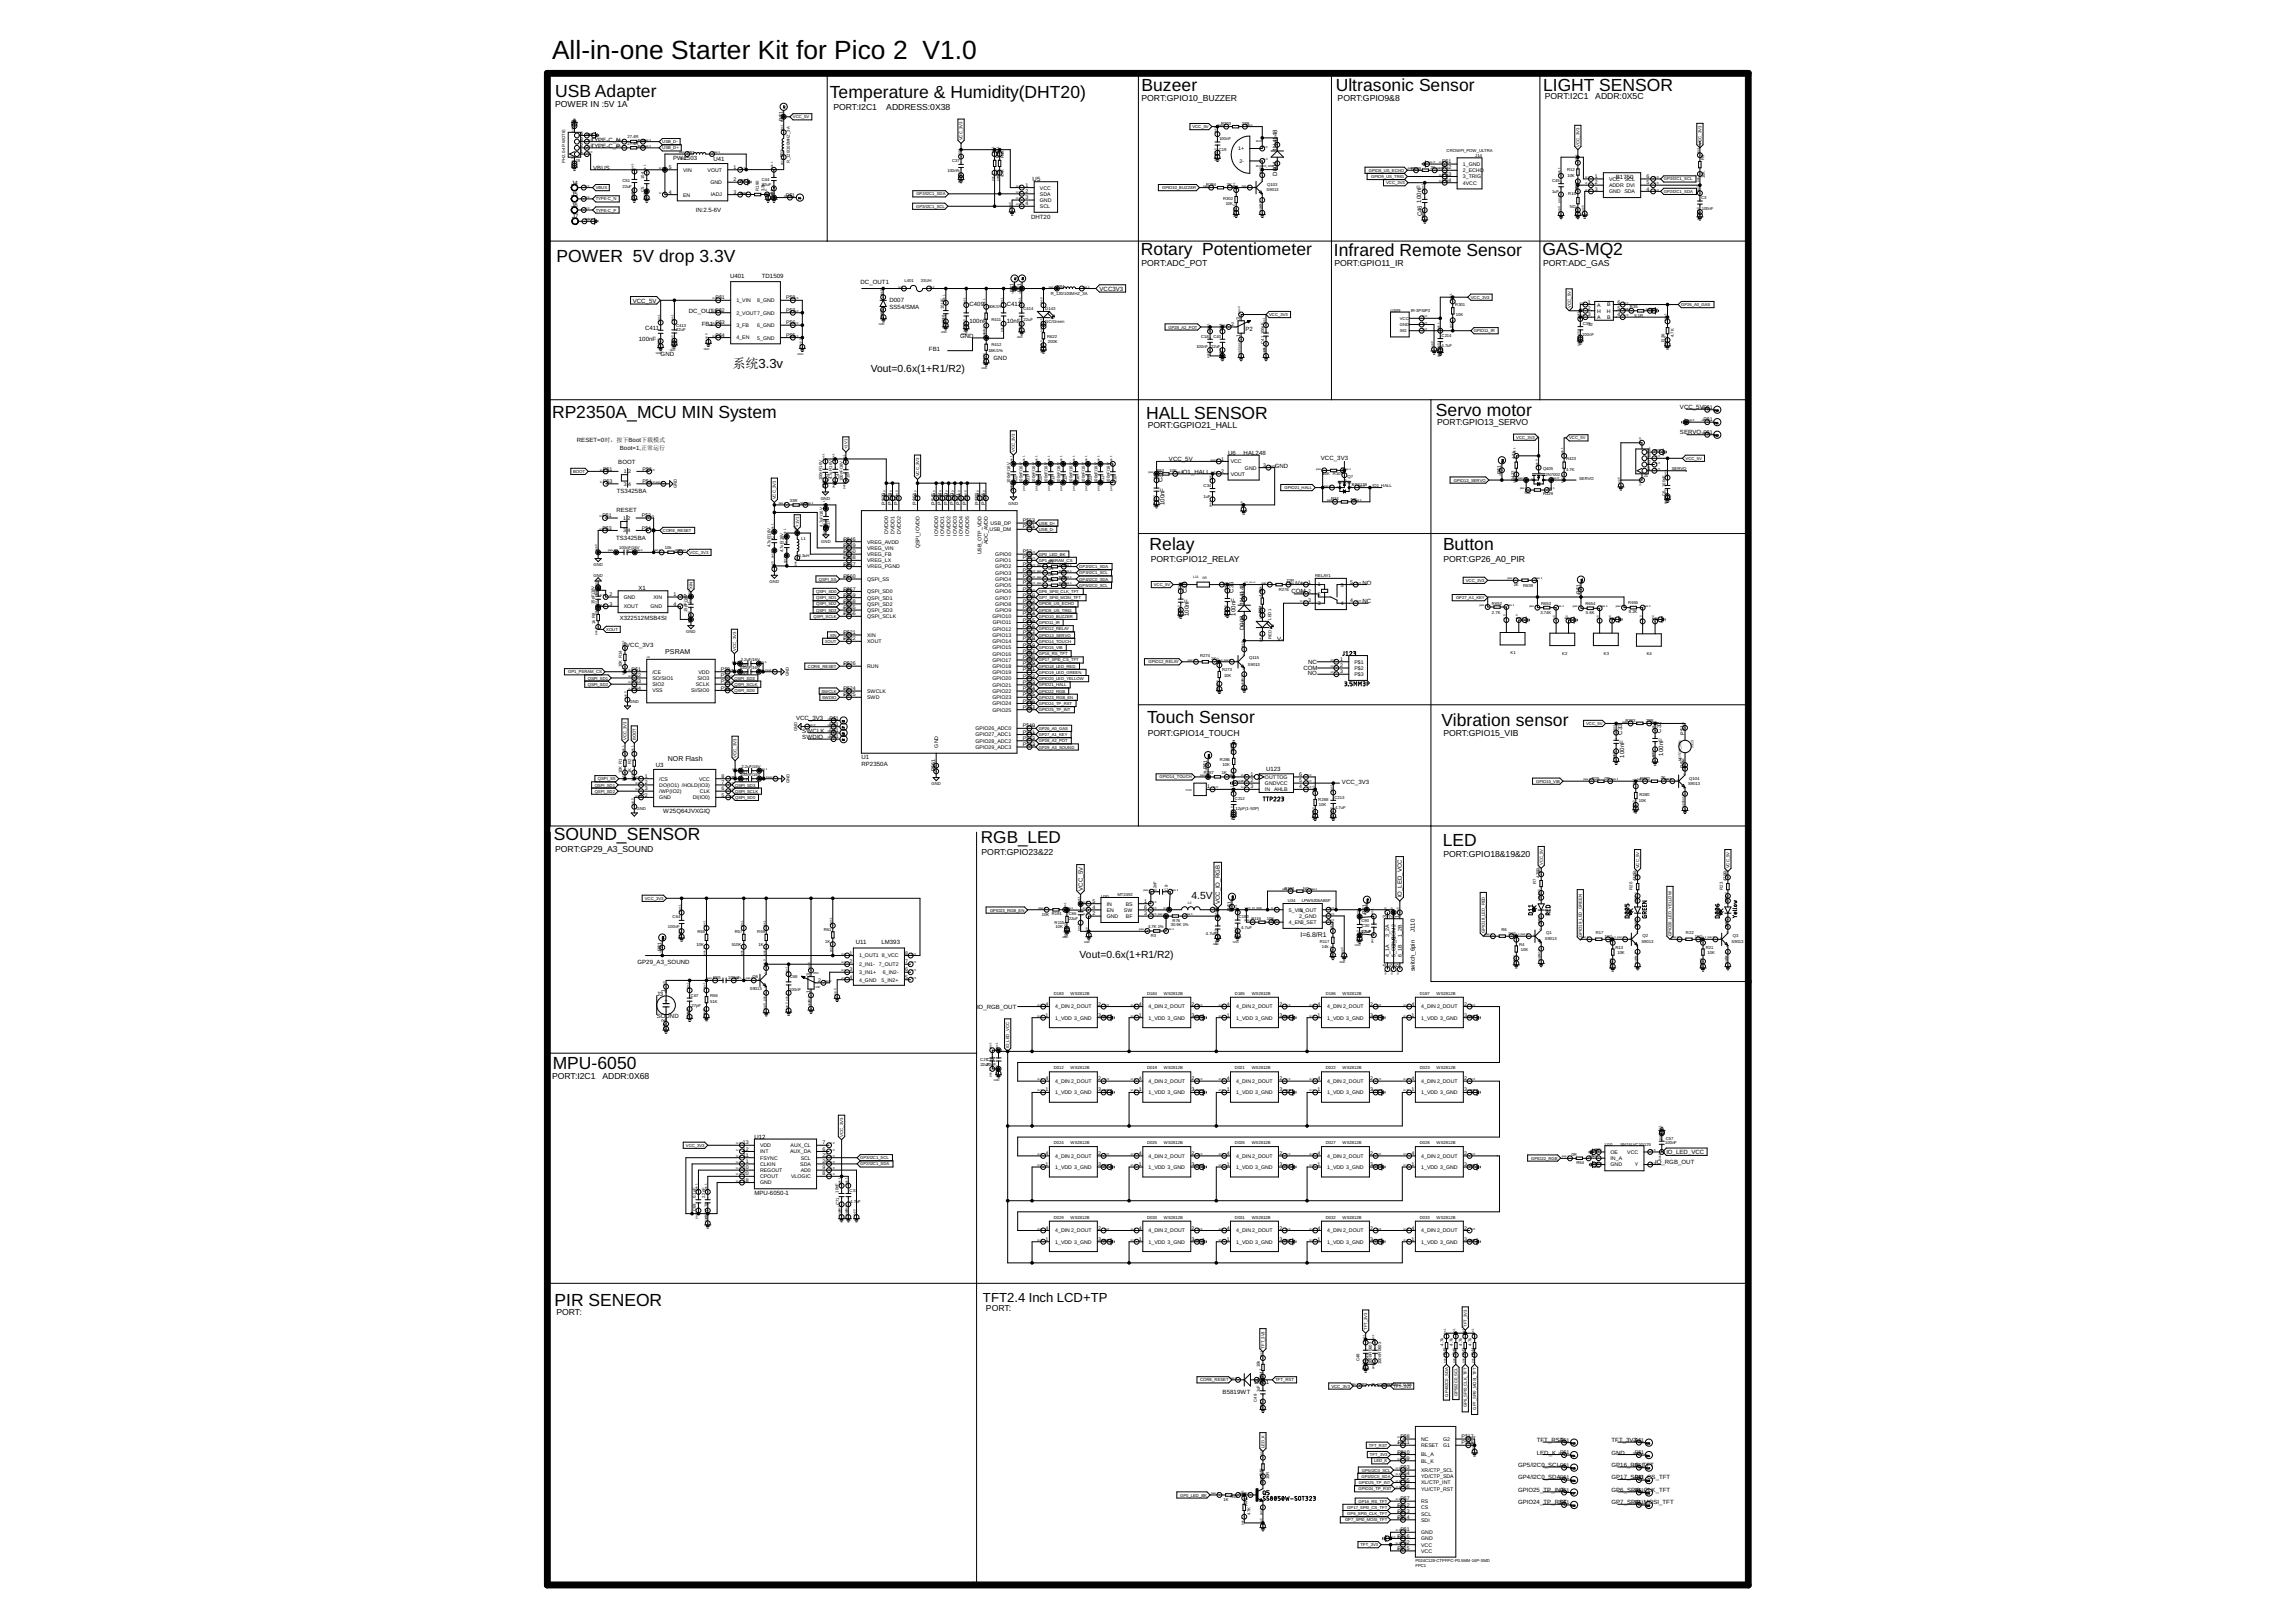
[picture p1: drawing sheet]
<svg xmlns="http://www.w3.org/2000/svg" width="297mm" height="210mm" viewBox="0 0 297 210" stroke-linecap="round" stroke-linejoin="round" font-family="sans-serif">
<defs><g id="words">
<text font-size="3.4" x="71.4" y="7.7">All-in-one Starter Kit for Pico 2 V1.0</text>
<g font-size="2.3">
<text x="147.7" y="11.8">Buzeer</text>
<text x="172.8" y="11.7">Ultrasonic Sensor</text>
<text x="199.6" y="11.7">LIGHT SENSOR</text>
<text x="71.8" y="12.5">USB Adapter</text>
<text x="107.3" y="12.7">Temperature &amp; Humidity(DHT20)</text>
<text x="72" y="33.9">POWER 5V drop 3.3V</text>
<text x="147.6" y="33">Rotary Potentiometer</text>
<text x="172.6" y="33.1">Infrared Remote Sensor</text>
<text x="199.5" y="33">GAS-MQ2</text>
<text x="185.8" y="53.8">Servo motor</text>
<text x="71.4" y="54.2">RP2350A_MCU MIN System</text>
<text x="148.3" y="54.2">HALL SENSOR</text>
<text x="148.7" y="71.2">Relay</text>
<text x="186.7" y="71.2">Button</text>
<text x="148.4" y="93.6">Touch Sensor</text>
<text x="186.5" y="93.9">Vibration sensor</text>
<text x="71.7" y="108.8">SOUND_SENSOR</text>
<text x="186.7" y="109.5">LED</text>
<text x="71.5" y="138.3">MPU-6050</text>
<text x="71.7" y="169">PIR SENEOR</text>
</g>
<text font-size="2.2" x="126.9" y="109">RGB_LED</text>
<g font-size="1.7">
<text x="94.8" y="47.6">系统3.3v</text>
<text x="127.2" y="168.5">TFT2.4 Inch LCD+TP</text>
</g>
<g font-size="1.3">
<text x="112.7" y="48.2">Vout=0.6x(1+R1/R2)</text>
<text x="154.1" y="116.3">4.5V</text>
<text x="139.7" y="124">Vout=0.6x(1+R1/R2)</text>
</g>
<g font-size="1.1">
<text x="71.8" y="13.9">POWER IN :5V 1A</text>
<text x="107.8" y="14.3">PORT:I2C1</text>
<text x="114.7" y="14.3">ADDRESS:0X38</text>
<text x="147.7" y="13.1">PORT:GPIO10_BUZZER</text>
<text x="173.1" y="13.1">PORT:GPIO9&amp;8</text>
<text x="199.9" y="12.8">PORT:I2C1</text>
<text x="206.4" y="12.8">ADDR:0X5C</text>
<text x="147.7" y="34.4">PORT:ADC_POT</text>
<text x="172.6" y="34.4">PORT:GPIO11_IR</text>
<text x="199.6" y="34.4">PORT:ADC_GAS</text>
<text x="148.5" y="55.4">PORT:GGPIO21_HALL</text>
<text x="185.9" y="55">PORT:GPIO13_SERVO</text>
<text x="148.9" y="72.7">PORT:GPIO12_RELAY</text>
<text x="186.7" y="72.7">PORT:GP26_A0_PIR</text>
<text x="148.5" y="95.2">PORT:GPIO14_TOUCH</text>
<text x="186.7" y="95.2">PORT:GPIO15_VIB</text>
<text x="71.8" y="110.3">PORT:GP29_A3_SOUND</text>
<text x="127" y="110.7">PORT:GPIO23&amp;22</text>
<text x="186.7" y="110.9">PORT:GPIO18&amp;19&amp;20</text>
<text x="71.4" y="139.7">PORT:I2C1</text>
<text x="77.9" y="139.7">ADDR:0X68</text>
<text x="72" y="170.1">PORT:</text>
<text x="127.6" y="169.7">PORT:</text>
</g>
<g font-size=".9">
<text x="86.1" y="84.6">PSRAM</text>
<text x="86.4" y="98.4">NOR Flash</text>
<text x="168.2" y="121.3">I=6.8/R1</text>
</g>
<g font-size=".8">
<text x="73.9" y="23.9">J4</text>
<text x="76.4" y="18.3">TYPE-C_N</text>
<text x="76.4" y="19.1">TYPE-C_P</text>
<text x="76.7" y="21.9">VBUS</text>
<text x="87.1" y="20.7">PW1503</text>
<text x="92.3" y="20.8">U41</text>
<text x="133.6" y="23.5">U5</text>
<text x="165.2" y="22.8" transform="rotate(-90 165.2 22.8)">D004</text>
<text x="165.2" y="19.5" transform="rotate(-90 165.2 19.5)">1N4148</text>
<text x="209" y="23.2">B1750</text>
<text x="73.9" y="25.3">J5</text>
<text x="73.9" y="26.8">J6</text>
<text x="74" y="28.2">J7</text>
<text x="90" y="27.4">IN:2.5-6V</text>
<text x="133.4" y="28.3">DHT20</text>
<text x="183.9" y="26.2" transform="rotate(-90 183.9 26.2)">100nF</text>
<text x="183.9" y="28" transform="rotate(-90 183.9 28)">C46</text>
<text x="81.9" y="39.1">VCC_5V</text>
<text x="89.1" y="40.6">DC_OUT1</text>
<text x="94.4" y="36">U401</text>
<text x="98.5" y="36">TD1509</text>
<text x="111.3" y="36.7">DC_OUT1</text>
<text x="115.1" y="40">SS54/SMA</text>
<text x="115.1" y="39.1">D007</text>
<text x="125.4" y="41.8">100nF</text>
<text x="125.4" y="39.6">C409</text>
<text x="130.2" y="41.8">10nF</text>
<text x="130.2" y="39.6">C412</text>
<text x="142.2" y="37.6">VCC3V3</text>
<text x="82.7" y="44.1">100nF</text>
<text x="83.5" y="42.7">C411</text>
<text x="85.5" y="46.1">GND</text>
<text x="90.8" y="42.1">FB1</text>
<text x="120.2" y="45.4">FB1</text>
<text x="124.2" y="43.8">GND</text>
<text x="128.5" y="46.6">GND</text>
<text x="161.1" y="42.9">P2</text>
<text x="217.3" y="52.9">VCC_5V</text>
<text x="74.6" y="57.2">RESET=0时，按下Boot下载模式</text>
<text x="80.2" y="58.2">Boot=1,正常运行</text>
<text x="151.2" y="59.7">VCC_5V</text>
<text x="158.9" y="58.9">U6</text>
<text x="160.9" y="58.9">HAL248</text>
<text x="170.9" y="59.5">VCC_3V3</text>
<text x="217.3" y="56.2">SERVO</text>
<text x="79.8" y="63.8">TS3425BA</text>
<text x="80" y="60.1">BOOT</text>
<text x="150.4" y="62.4" transform="rotate(-90 150.4 62.4)">C38</text>
<text x="150.6" y="65.4" transform="rotate(-90 150.6 65.4)">100nF</text>
<text x="152.8" y="61.3">IO1_HALL</text>
<text x="164.9" y="60.5">GND</text>
<text x="79.7" y="69.9">TS3425BA</text>
<text x="79.8" y="66.3">RESET</text>
<text x="82.6" y="76.3">X1</text>
<text x="153.5" y="76.8" transform="rotate(-90 153.5 76.8)">C35</text>
<text x="159.6" y="76.7" transform="rotate(-90 159.6 76.7)">C36</text>
<text x="167.1" y="76.8">COM</text>
<text x="167.7" y="75.7">V+</text>
<text x="176.3" y="75.7">NO</text>
<text x="80.2" y="80.3">X322512MSB4SI</text>
<text x="81" y="83.7">VCC_3V3</text>
<text x="153.8" y="79.8" transform="rotate(-90 153.8 79.8)">100nF</text>
<text x="159.8" y="79.7" transform="rotate(-90 159.8 79.7)">100nF</text>
<text x="161" y="81.5" transform="rotate(-90 161 81.5)">D002</text>
<text x="161" y="78.3" transform="rotate(-90 161 78.3)">1N4148</text>
<text x="165.2" y="82.9">V-</text>
<text x="176.3" y="78.1">NC</text>
<text x="168.6" y="86.7">COM</text>
<text x="169.2" y="87.4">NO</text>
<text x="169.3" y="85.9">NC</text>
<text x="103" y="93.2">VCC_3V3</text>
<text x="103.8" y="94.8">SWCLK</text>
<text x="103.8" y="95.6">SWDIO</text>
<text x="209.9" y="95.1" transform="rotate(-90 209.9 95.1)">C33</text>
<text x="214.9" y="94.8" transform="rotate(-90 214.9 94.8)">C32</text>
<text x="84.8" y="99.3">U3</text>
<text x="111.4" y="99.1">RP2350A</text>
<text x="111.4" y="98.3">U1</text>
<text x="163.8" y="99.7">U123</text>
<text x="173.6" y="101.5">VCC_3V3</text>
<text x="210.1" y="98" transform="rotate(-90 210.1 98)">100nF</text>
<text x="215.1" y="97.8" transform="rotate(-90 215.1 97.8)">100nF</text>
<text x="85.8" y="105.2">W25Q64JVXGIQ</text>
<text x="140.1" y="115.3" transform="rotate(-90 140.1 115.3)">VCC_5V</text>
<text x="157.8" y="117" transform="rotate(-90 157.8 117)">VCC_IO_RGB</text>
<text x="181.4" y="116.1" transform="rotate(-90 181.4 116.1)">IO_LED_VCC</text>
<text x="82.5" y="124.7">GP29_A3_SOUND</text>
<text x="110.7" y="122.2">U11</text>
<text x="114" y="122.2">LM393</text>
<text x="183" y="125.7" transform="rotate(-90 183 125.7)">switch_6pin</text>
<text x="183" y="120.6" transform="rotate(-90 183 120.6)">J110</text>
<text x="85" y="131.7">SOUND</text>
<text x="85" y="128.9">J3</text>
<text x="126.4" y="130.6">IO_RGB_OUT</text>
<text x="97.6" y="147.4">U12</text>
<text x="215.6" y="149.3">IO_LED_VCC</text>
<text x="97.6" y="154.6">MPU-6050-1</text>
<text x="214.1" y="150.6">IO_RGB_OUT</text>
<text x="162.3" y="179.1">D001</text>
<text x="158.2" y="180.3">B5819WT</text>
<text x="196.4" y="191.4">GP4/I2C0_SDA</text>
<text x="196.4" y="189.8">GP5/I2C0_SCL</text>
<text x="198.8" y="186.6">TFT_RST</text>
<text x="198.8" y="188.2">LED_K</text>
<text x="208.5" y="188.2">GND</text>
<text x="208.5" y="189.8">GP16_RS_TFT</text>
<text x="208.5" y="191.4">GP17_SPI0_CS_TFT</text>
<text x="208.5" y="186.6">TFT_3V3</text>
<text x="196.4" y="193.1">GPIO25_TP_INT</text>
<text x="196.4" y="194.7">GPIO24_TP_RST</text>
<text x="208.5" y="193.1">GP6_SPI0_CLK_TFT</text>
<text x="208.5" y="194.7">GP7_SPI0_MOSI_TFT</text>
</g>
<g font-size=".7">
<text x="75.1" y="17.4">4</text>
<text x="101.3" y="15.6" transform="rotate(-90 101.3 15.6)">P$1</text>
<text x="75.1" y="19.8">1</text>
<text x="75.1" y="19">2</text>
<text x="75.1" y="18.2">3</text>
<text x="86.5" y="21.9">5</text>
<text x="88.4" y="22.2">VIN</text>
<text x="91.6" y="22.2">VOUT</text>
<text x="91.9" y="23.8">GND</text>
<text x="94.9" y="21.9">1</text>
<text x="94.9" y="23.5">2</text>
<text x="160.2" y="19.5">1+</text>
<text x="160.3" y="21.1">2-</text>
<text x="186.6" y="21.1">P$1</text>
<text x="186.6" y="21.9">P$2</text>
<text x="186.6" y="22.7">P$3</text>
<text x="186.6" y="23.5">P$4</text>
<text x="189.3" y="21.5">1_GND</text>
<text x="189.3" y="22.3">2_ECHO</text>
<text x="189.3" y="23.1">3_TRIG</text>
<text x="189.3" y="23.9">4VCC</text>
<text x="206.3" y="23">1</text>
<text x="206.3" y="23.8">2</text>
<text x="208.2" y="23.4">VCC</text>
<text x="210.2" y="23.4">SCL</text>
<text x="213" y="23.8">5</text>
<text x="213" y="23">6</text>
<text x="86.5" y="25.1">4</text>
<text x="88.4" y="25.4">EN</text>
<text x="92" y="25.4">IADJ</text>
<text x="94.9" y="25.1">3</text>
<text x="101.7" y="25.5">P$1</text>
<text x="132.7" y="25.8">3</text>
<text x="132.7" y="26.6">4</text>
<text x="132.7" y="25">2</text>
<text x="132.7" y="24.2">1</text>
<text x="134.5" y="26.1">GND</text>
<text x="134.5" y="26.9">SCL</text>
<text x="134.5" y="25.3">SDA</text>
<text x="134.5" y="24.5">VCC</text>
<text x="206.3" y="24.7">3</text>
<text x="208.2" y="24.2">ADDR DVI</text>
<text x="208.2" y="25">GND SDA</text>
<text x="213" y="24.7">4</text>
<text x="92.6" y="38.7">P$1</text>
<text x="92.6" y="40.4">P$2</text>
<text x="92.6" y="42">P$3</text>
<text x="95.3" y="39.1">1_VIN</text>
<text x="95.3" y="40.7">2_VOUT7_GND</text>
<text x="98" y="39.1">8_GND</text>
<text x="101.7" y="42">P$6</text>
<text x="101.7" y="40.4">P$7</text>
<text x="101.7" y="38.7">P$8</text>
<text x="131.1" y="37.8" transform="rotate(-90 131.1 37.8)">P$1</text>
<text x="132.1" y="37.8" transform="rotate(-90 132.1 37.8)">P$1</text>
<text x="160.5" y="41.4" transform="rotate(-90 160.5 41.4)">3</text>
<text x="205.4" y="40.9">3</text>
<text x="205.4" y="40.1">2</text>
<text x="205.4" y="39.3">1</text>
<text x="206.6" y="41.3">A</text>
<text x="206.6" y="40.5">H</text>
<text x="206.6" y="39.7">A</text>
<text x="207.9" y="40.5">H</text>
<text x="207.9" y="39.7">B</text>
<text x="207.9" y="41.3">B</text>
<text x="209.2" y="39.3">6</text>
<text x="209.2" y="40.1">5</text>
<text x="209.2" y="40.9">4</text>
<text x="92.6" y="43.6">P$4</text>
<text x="95.3" y="42.3">3_FB</text>
<text x="95.3" y="43.9">4_EN</text>
<text x="98" y="43.9">5_GND</text>
<text x="98" y="42.3">6_GND</text>
<text x="101.7" y="43.6">P$5</text>
<text x="159.3" y="42.2">2</text>
<text x="160.5" y="43.6" transform="rotate(-90 160.5 43.6)">1</text>
<text x="220.4" y="52.9">P$1</text>
<text x="158" y="59.6">1</text>
<text x="159.2" y="60">VCC</text>
<text x="213.2" y="59.2">3</text>
<text x="213.2" y="58.4">4</text>
<text x="220.4" y="54.5">P$1</text>
<text x="220.4" y="56.1">P$1</text>
<text x="78" y="60.9">P$1</text>
<text x="78" y="62.5">P$3</text>
<text x="80.7" y="61.2">1</text>
<text x="80.7" y="62.9">3</text>
<text x="81.3" y="61.2">2</text>
<text x="81.3" y="62.9">4</text>
<text x="83.1" y="60.9">P$2</text>
<text x="83.1" y="62.5">P$4</text>
<text x="114.6" y="65.3" transform="rotate(-90 114.6 65.3)">P$39</text>
<text x="115.4" y="65.3" transform="rotate(-90 115.4 65.3)">P$23</text>
<text x="116.2" y="65.3" transform="rotate(-90 116.2 65.3)">P$6</text>
<text x="118.6" y="65.3" transform="rotate(-90 118.6 65.3)">P$54</text>
<text x="121" y="65.3" transform="rotate(-90 121 65.3)">P$45</text>
<text x="121.8" y="65.3" transform="rotate(-90 121.8 65.3)">P$38</text>
<text x="122.6" y="65.3" transform="rotate(-90 122.6 65.3)">P$30</text>
<text x="123.4" y="65.3" transform="rotate(-90 123.4 65.3)">P$20</text>
<text x="124.2" y="65.3" transform="rotate(-90 124.2 65.3)">P$11</text>
<text x="125" y="65.3" transform="rotate(-90 125 65.3)">P$1</text>
<text x="126.6" y="65.3" transform="rotate(-90 126.6 65.3)">P$53</text>
<text x="127.4" y="65.3" transform="rotate(-90 127.4 65.3)">P$44</text>
<text x="158" y="61.2">2</text>
<text x="159.2" y="61.6">VOUT</text>
<text x="161.1" y="60.8">GND</text>
<text x="163.4" y="60.4">3</text>
<text x="194.2" y="61.4" transform="rotate(-90 194.2 61.4)">P$1</text>
<text x="213.2" y="60.8">1</text>
<text x="213.2" y="60">2</text>
<text x="77.9" y="66.9">P$1</text>
<text x="77.9" y="68.5">P$3</text>
<text x="80.6" y="67.3">1</text>
<text x="80.6" y="68.9">3</text>
<text x="81.2" y="67.3">2</text>
<text x="81.2" y="68.9">4</text>
<text x="83" y="66.9">P$2</text>
<text x="83" y="68.5">P$4</text>
<text x="109.1" y="70">P$46</text>
<text x="109.1" y="70.8">P$49</text>
<text x="109.1" y="71.6">P$50</text>
<text x="112.2" y="70.3">VREG_AVDD</text>
<text x="112.2" y="71.1">VREG_VIN</text>
<text x="112.2" y="72">VREG_FB</text>
<text x="114.9" y="69.1" transform="rotate(-90 114.9 69.1)">DVDD0</text>
<text x="115.7" y="69.1" transform="rotate(-90 115.7 69.1)">DVDD1</text>
<text x="116.5" y="69.1" transform="rotate(-90 116.5 69.1)">DVDD2</text>
<text x="118.9" y="70.9" transform="rotate(-90 118.9 70.9)">QSPI_IOVDD</text>
<text x="121.4" y="69.3" transform="rotate(-90 121.4 69.3)">IOVDD0</text>
<text x="122.2" y="69.3" transform="rotate(-90 122.2 69.3)">IOVDD1</text>
<text x="123" y="69.3" transform="rotate(-90 123 69.3)">IOVDD2</text>
<text x="123.8" y="69.3" transform="rotate(-90 123.8 69.3)">IOVDD3</text>
<text x="124.6" y="69.3" transform="rotate(-90 124.6 69.3)">IOVDD4</text>
<text x="125.4" y="69.3" transform="rotate(-90 125.4 69.3)">IOVDD5</text>
<text x="127" y="71.7" transform="rotate(-90 127 71.7)">USB_OTP_VDD</text>
<text x="127.8" y="70.4" transform="rotate(-90 127.8 70.4)">ADC_AVDD</text>
<text x="128" y="68.7">USB_DM</text>
<text x="128.2" y="67.9">USB_DP</text>
<text x="128.8" y="72">GPIO0</text>
<text x="132.3" y="71.6">P$2</text>
<text x="132.3" y="67.6">P$52</text>
<text x="132.3" y="68.4">P$51</text>
<text x="78.8" y="77.2">2</text>
<text x="80.7" y="77.5">GND</text>
<text x="84.5" y="77.5">XIN</text>
<text x="87.1" y="77.2">1</text>
<text x="109.1" y="73.2">P$47</text>
<text x="109.1" y="74.8">P$60</text>
<text x="109.1" y="76.4">P$57</text>
<text x="109.1" y="77.2">P$59</text>
<text x="109.1" y="72.4">P$48</text>
<text x="112.2" y="73.6">VREG_PGND</text>
<text x="112.2" y="75.2">QSPI_SS</text>
<text x="112.2" y="76.8">QSPI_SD0</text>
<text x="112.2" y="77.6">QSPI_SD1</text>
<text x="112.2" y="72.8">VREG_LX</text>
<text x="128.8" y="72.8">GPIO1</text>
<text x="128.8" y="73.6">GPIO2</text>
<text x="128.8" y="74.4">GPIO3</text>
<text x="128.8" y="75.2">GPIO4</text>
<text x="128.8" y="76">GPIO5</text>
<text x="128.8" y="76.8">GPIO6</text>
<text x="128.8" y="77.6">GPIO7</text>
<text x="132.3" y="72.4">P$3</text>
<text x="132.3" y="73.2">P$4</text>
<text x="132.3" y="74">P$5</text>
<text x="132.3" y="74.8">P$7</text>
<text x="132.3" y="75.6">P$8</text>
<text x="132.3" y="76.4">P$9</text>
<text x="132.3" y="77.2">P$10</text>
<text x="169.3" y="75.5">1</text>
<text x="169.3" y="76.8">2</text>
<text x="169.3" y="78">3</text>
<text x="170.5" y="75.9">1</text>
<text x="170.5" y="77.1">2</text>
<text x="173.5" y="75.9">5</text>
<text x="174.7" y="78">4</text>
<text x="174.7" y="75.5">5</text>
<text x="204.4" y="76.8" transform="rotate(-90 204.4 76.8)">P$1</text>
<text x="78.8" y="78.4">3</text>
<text x="80.7" y="78.7">XOUT</text>
<text x="84.2" y="78.7">GND</text>
<text x="87.1" y="78.4">4</text>
<text x="109.1" y="78">P$58</text>
<text x="109.1" y="78.8">P$55</text>
<text x="109.1" y="79.7">P$56</text>
<text x="109.1" y="82.1">P$21</text>
<text x="109.1" y="82.9">P$22</text>
<text x="112.2" y="78.4">QSPI_SD2</text>
<text x="112.2" y="79.2">QSPI_SD3</text>
<text x="112.2" y="80">QSPI_SCLK</text>
<text x="112.2" y="82.4">XIN</text>
<text x="112.2" y="83.2">XOUT</text>
<text x="128.4" y="80">GPIO10</text>
<text x="128.4" y="81.6">GPIO12</text>
<text x="128.4" y="82.4">GPIO13</text>
<text x="128.4" y="83.2">GPIO14</text>
<text x="128.4" y="80.8">GPIO11</text>
<text x="128.8" y="78.4">GPIO8</text>
<text x="128.8" y="79.2">GPIO9</text>
<text x="132.3" y="78">P$12</text>
<text x="132.3" y="78.8">P$13</text>
<text x="132.3" y="79.7">P$14</text>
<text x="132.3" y="80.5">P$15</text>
<text x="132.3" y="81.3">P$16</text>
<text x="132.3" y="82.1">P$17</text>
<text x="132.3" y="82.9">P$18</text>
<text x="132.3" y="83.7">P$19</text>
<text x="170.5" y="78.3">3</text>
<text x="173.5" y="78.3">4</text>
<text x="81.7" y="86.8">P$1</text>
<text x="81.7" y="87.6">P$2</text>
<text x="81.7" y="88.4">P$3</text>
<text x="81.7" y="89.2">P$4</text>
<text x="84.4" y="87.2">/CE</text>
<text x="84.4" y="88">SO/SIO1</text>
<text x="84.4" y="88.8">SIO2</text>
<text x="84.4" y="89.6">VSS</text>
<text x="89.4" y="89.6">SI/SIO0</text>
<text x="90" y="88.8">SCLK</text>
<text x="90.2" y="88">SIO3</text>
<text x="90.4" y="87.2">VDD</text>
<text x="93.3" y="89.2">P$5</text>
<text x="93.3" y="88.4">P$6</text>
<text x="93.3" y="87.6">P$7</text>
<text x="93.3" y="86.8">P$8</text>
<text x="109.1" y="89.3">P$24</text>
<text x="109.1" y="86.1">P$26</text>
<text x="112.2" y="89.7">SWCLK</text>
<text x="112.2" y="86.4">RUN</text>
<text x="128.4" y="84">GPIO15</text>
<text x="128.4" y="84.8">GPIO16</text>
<text x="128.4" y="85.6">GPIO17</text>
<text x="128.4" y="86.5">GPIO18</text>
<text x="128.4" y="87.3">GPIO19</text>
<text x="128.4" y="88.1">GPIO20</text>
<text x="128.4" y="88.9">GPIO21</text>
<text x="128.4" y="89.7">GPIO22</text>
<text x="132.3" y="84.5">P$27</text>
<text x="132.3" y="85.3">P$28</text>
<text x="132.3" y="86.1">P$29</text>
<text x="132.3" y="86.9">P$31</text>
<text x="132.3" y="87.7">P$32</text>
<text x="132.3" y="88.5">P$33</text>
<text x="132.3" y="89.3">P$34</text>
<text x="173.4" y="85.5">1</text>
<text x="173.4" y="86.3">2</text>
<text x="173.4" y="87.1">3</text>
<text x="175.2" y="85.9">P$1</text>
<text x="175.2" y="86.7">P$2</text>
<text x="175.2" y="87.5">P$3</text>
<text x="107.3" y="93.1">P$1</text>
<text x="107.3" y="93.9">P$1</text>
<text x="107.3" y="94.7">P$1</text>
<text x="107.3" y="95.5">P$1</text>
<text x="109.1" y="90.1">P$25</text>
<text x="112.2" y="90.5">SWD</text>
<text x="126.2" y="95.3">GPIO27_ADC1</text>
<text x="126.2" y="94.5">GPIO26_ADC0</text>
<text x="128.4" y="90.5">GPIO23</text>
<text x="128.4" y="91.3">GPIO24</text>
<text x="128.4" y="92.1">GPIO25</text>
<text x="132.3" y="90.1">P$35</text>
<text x="132.3" y="90.9">P$36</text>
<text x="132.3" y="91.7">P$37</text>
<text x="132.3" y="95">P$41</text>
<text x="132.3" y="94.1">P$40</text>
<text x="132.3" y="95.8">P$42</text>
<text x="217.9" y="95.1" transform="rotate(-90 217.9 95.1)">P$1</text>
<text x="83.4" y="100.7">1</text>
<text x="83.4" y="101.5">2</text>
<text x="85.3" y="101">/CS</text>
<text x="85.3" y="101.8">DO(IO1) /HOLD(IO3)</text>
<text x="90.4" y="101">VCC</text>
<text x="93.3" y="101.5">7</text>
<text x="93.3" y="100.7">8</text>
<text x="121" y="99.8" transform="rotate(-90 121 99.8)">P$61</text>
<text x="121.4" y="96.7" transform="rotate(-90 121.4 96.7)">GND</text>
<text x="126.2" y="96.1">GPIO28_ADC2</text>
<text x="126.2" y="96.9">GPIO29_ADC3</text>
<text x="132.3" y="96.6">P$43</text>
<text x="156.2" y="99.5" transform="rotate(-90 156.2 99.5)">P$1</text>
<text x="161.8" y="100.4">1</text>
<text x="161.8" y="101.2">2</text>
<text x="163.6" y="100.8">OUTTOG</text>
<text x="163.6" y="101.6">GNDVCC</text>
<text x="168.1" y="100.4">6</text>
<text x="168.1" y="101.2">5</text>
<text x="217.9" y="99.4" transform="rotate(-90 217.9 99.4)">P$2</text>
<text x="82.8" y="103.1">4*2</text>
<text x="83.4" y="102.3">3</text>
<text x="85.3" y="102.6">/WP(IO2)</text>
<text x="85.3" y="103.4">GND</text>
<text x="89.6" y="103.4">DI(IO0)</text>
<text x="90.6" y="102.6">CLK</text>
<text x="93.3" y="102.3">6</text>
<text x="93.3" y="103.1">5</text>
<text x="156.2" y="102">1</text>
<text x="161.8" y="102">3</text>
<text x="163.6" y="102.4">IN</text>
<text x="164.8" y="102.4">AHLB</text>
<text x="168.1" y="102">4</text>
<text x="141.3" y="118.5">2</text>
<text x="141.3" y="117.6">4</text>
<text x="141.3" y="116.8">5</text>
<text x="143.2" y="118.8">GND</text>
<text x="143.2" y="118">EN</text>
<text x="143.2" y="117.2">IN</text>
<text x="145.4" y="118">SW</text>
<text x="145.6" y="117.2">BS</text>
<text x="145.7" y="118.8">BF</text>
<text x="148" y="116.8">1</text>
<text x="148" y="118.5">3</text>
<text x="148" y="117.6">6</text>
<text x="159.3" y="117.9" transform="rotate(-90 159.3 117.9)">P$1</text>
<text x="166.7" y="119.6">4_EN3_SET</text>
<text x="166.7" y="118">5_VIN</text>
<text x="168.1" y="118.8">2_GND</text>
<text x="168.1" y="118">1_OUT</text>
<text x="176.7" y="118.2" transform="rotate(-90 176.7 118.2)">P$1</text>
<text x="179.4" y="118.8" transform="rotate(-90 179.4 118.8)">3</text>
<text x="180.2" y="118.8" transform="rotate(-90 180.2 118.8)">2</text>
<text x="181" y="118.8" transform="rotate(-90 181 118.8)">1</text>
<text x="85.6" y="123.1" transform="rotate(-90 85.6 123.1)">P$1</text>
<text x="109.9" y="123.5">1</text>
<text x="109.9" y="124.7">2</text>
<text x="109.9" y="125.7">3</text>
<text x="111.1" y="123.9">1_OUT1</text>
<text x="111.1" y="125">2_IN1-</text>
<text x="113.7" y="125">7_OUT2</text>
<text x="114.1" y="123.9">8_VCC</text>
<text x="117.1" y="125.7">6</text>
<text x="117.1" y="124.7">7</text>
<text x="117.1" y="123.5">8</text>
<text x="179.4" y="125.1" transform="rotate(-90 179.4 125.1)">4</text>
<text x="179.7" y="123.9" transform="rotate(-90 179.7 123.9)">4_1A</text>
<text x="179.7" y="121.2" transform="rotate(-90 179.7 121.2)">3_2A</text>
<text x="180.2" y="125.1" transform="rotate(-90 180.2 125.1)">5</text>
<text x="180.5" y="123.9" transform="rotate(-90 180.5 123.9)">5_CO2M1</text>
<text x="180.5" y="122" transform="rotate(-90 180.5 122)">_COM2</text>
<text x="181" y="125.1" transform="rotate(-90 181 125.1)">6</text>
<text x="181.3" y="123.9" transform="rotate(-90 181.3 123.9)">6_1B</text>
<text x="181.3" y="121.2" transform="rotate(-90 181.3 121.2)">1_2B</text>
<text x="86" y="128.4" transform="rotate(-90 86 128.4)">1</text>
<text x="86.4" y="131" transform="rotate(-90 86.4 131)">-</text>
<text x="86.4" y="129.6" transform="rotate(-90 86.4 129.6)">+</text>
<text x="104.8" y="128.5" transform="rotate(-90 104.8 128.5)">1</text>
<text x="104.8" y="126.3" transform="rotate(-90 104.8 126.3)">3</text>
<text x="105.8" y="127.1">2</text>
<text x="109.9" y="126.7">4</text>
<text x="111.1" y="126.1">3_IN1+</text>
<text x="111.1" y="127">4_GND</text>
<text x="114" y="127">5_IN2+</text>
<text x="114.2" y="126.1">6_IN2-</text>
<text x="117.1" y="126.7">5</text>
<text x="135.3" y="130.1">4</text>
<text x="135.3" y="131.6">1</text>
<text x="136.5" y="130.5">4_DIN 2_DOUT</text>
<text x="136.5" y="131.9">1_VDD 3_GND</text>
<text x="142.1" y="131.6">3</text>
<text x="142.1" y="130.1">2</text>
<text x="147.4" y="130.1">4</text>
<text x="147.4" y="131.6">1</text>
<text x="148.6" y="130.5">4_DIN 2_DOUT</text>
<text x="148.6" y="131.9">1_VDD 3_GND</text>
<text x="154.2" y="131.6">3</text>
<text x="154.2" y="130.1">2</text>
<text x="158.7" y="130.1">4</text>
<text x="158.7" y="131.6">1</text>
<text x="159.9" y="130.5">4_DIN 2_DOUT</text>
<text x="159.9" y="131.9">1_VDD 3_GND</text>
<text x="165.5" y="131.6">3</text>
<text x="165.5" y="130.1">2</text>
<text x="170.5" y="130.1">4</text>
<text x="170.5" y="131.6">1</text>
<text x="171.7" y="130.5">4_DIN 2_DOUT</text>
<text x="171.7" y="131.9">1_VDD 3_GND</text>
<text x="177.3" y="131.6">3</text>
<text x="177.3" y="130.1">2</text>
<text x="182.6" y="130.1">4</text>
<text x="182.6" y="131.6">1</text>
<text x="183.9" y="130.5">4_DIN 2_DOUT</text>
<text x="183.9" y="131.9">1_VDD 3_GND</text>
<text x="189.4" y="131.6">3</text>
<text x="189.4" y="130.1">2</text>
<text x="86" y="132.2" transform="rotate(-90 86 132.2)">2</text>
<text x="135.3" y="139.8">4</text>
<text x="135.3" y="141.3">1</text>
<text x="136.5" y="140.2">4_DIN 2_DOUT</text>
<text x="136.5" y="141.6">1_VDD 3_GND</text>
<text x="142.1" y="141.3">3</text>
<text x="142.1" y="139.8">2</text>
<text x="147.4" y="139.8">4</text>
<text x="147.4" y="141.3">1</text>
<text x="148.6" y="140.2">4_DIN 2_DOUT</text>
<text x="148.6" y="141.6">1_VDD 3_GND</text>
<text x="154.2" y="141.3">3</text>
<text x="154.2" y="139.8">2</text>
<text x="158.7" y="139.8">4</text>
<text x="158.7" y="141.3">1</text>
<text x="159.9" y="140.2">4_DIN 2_DOUT</text>
<text x="159.9" y="141.6">1_VDD 3_GND</text>
<text x="165.5" y="141.3">3</text>
<text x="165.5" y="139.8">2</text>
<text x="170.5" y="139.8">4</text>
<text x="170.5" y="141.3">1</text>
<text x="171.7" y="140.2">4_DIN 2_DOUT</text>
<text x="171.7" y="141.6">1_VDD 3_GND</text>
<text x="177.3" y="141.3">3</text>
<text x="177.3" y="139.8">2</text>
<text x="182.6" y="139.8">4</text>
<text x="182.6" y="141.3">1</text>
<text x="183.9" y="140.2">4_DIN 2_DOUT</text>
<text x="183.9" y="141.6">1_VDD 3_GND</text>
<text x="189.4" y="141.3">3</text>
<text x="189.4" y="139.8">2</text>
<text x="96.1" y="148.1">13</text>
<text x="96.1" y="148.9">12</text>
<text x="96.1" y="149.7">11</text>
<text x="98.3" y="148.4">VDD</text>
<text x="98.3" y="149.3">INT</text>
<text x="102.2" y="149.3">AUX_DA</text>
<text x="102.3" y="148.5">AUX_CL</text>
<text x="106.4" y="148.1">7</text>
<text x="106.4" y="148.9">6</text>
<text x="106.4" y="149.7">23</text>
<text x="135.3" y="149.5">4</text>
<text x="136.5" y="149.8">4_DIN 2_DOUT</text>
<text x="142.1" y="149.5">2</text>
<text x="147.4" y="149.5">4</text>
<text x="148.6" y="149.8">4_DIN 2_DOUT</text>
<text x="154.2" y="149.5">2</text>
<text x="158.7" y="149.5">4</text>
<text x="159.9" y="149.8">4_DIN 2_DOUT</text>
<text x="165.5" y="149.5">2</text>
<text x="170.5" y="149.5">4</text>
<text x="171.7" y="149.8">4_DIN 2_DOUT</text>
<text x="177.3" y="149.5">2</text>
<text x="182.6" y="149.5">4</text>
<text x="183.9" y="149.8">4_DIN 2_DOUT</text>
<text x="189.4" y="149.5">2</text>
<text x="208.4" y="149.3">OE</text>
<text x="210.5" y="149.3">VCC</text>
<text x="96.1" y="151.3">10</text>
<text x="96.1" y="152.1">20</text>
<text x="96.1" y="152.9">18</text>
<text x="96.5" y="150.5">1</text>
<text x="98.3" y="150.1">FSYNC</text>
<text x="98.3" y="150.9">CLKIN</text>
<text x="98.3" y="151.7">REGOUT</text>
<text x="98.3" y="152.5">CPOUT</text>
<text x="98.3" y="153.3">GND</text>
<text x="102.3" y="152.5">VLOGIC</text>
<text x="103.5" y="150.9">SDA</text>
<text x="103.6" y="150.1">SCL</text>
<text x="103.6" y="151.7">AD0</text>
<text x="106.4" y="150.5">24</text>
<text x="106.4" y="151.3">9</text>
<text x="106.4" y="152.1">8</text>
<text x="135.3" y="150.9">1</text>
<text x="136.5" y="151.3">1_VDD 3_GND</text>
<text x="142.1" y="150.9">3</text>
<text x="147.4" y="150.9">1</text>
<text x="148.6" y="151.3">1_VDD 3_GND</text>
<text x="154.2" y="150.9">3</text>
<text x="158.7" y="150.9">1</text>
<text x="159.9" y="151.3">1_VDD 3_GND</text>
<text x="165.5" y="150.9">3</text>
<text x="170.5" y="150.9">1</text>
<text x="171.7" y="151.3">1_VDD 3_GND</text>
<text x="177.3" y="150.9">3</text>
<text x="182.6" y="150.9">1</text>
<text x="183.9" y="151.3">1_VDD 3_GND</text>
<text x="189.4" y="150.9">3</text>
<text x="208.4" y="150.1">IN_A</text>
<text x="208.4" y="150.9">GND</text>
<text x="211.5" y="150.9">Y</text>
<text x="135.3" y="159.1">4</text>
<text x="135.3" y="160.6">1</text>
<text x="136.5" y="159.5">4_DIN 2_DOUT</text>
<text x="136.5" y="160.9">1_VDD 3_GND</text>
<text x="142.1" y="160.6">3</text>
<text x="142.1" y="159.1">2</text>
<text x="147.4" y="159.1">4</text>
<text x="147.4" y="160.6">1</text>
<text x="148.6" y="159.5">4_DIN 2_DOUT</text>
<text x="148.6" y="160.9">1_VDD 3_GND</text>
<text x="154.2" y="160.6">3</text>
<text x="154.2" y="159.1">2</text>
<text x="158.7" y="159.1">4</text>
<text x="158.7" y="160.6">1</text>
<text x="159.9" y="159.5">4_DIN 2_DOUT</text>
<text x="159.9" y="160.9">1_VDD 3_GND</text>
<text x="165.5" y="160.6">3</text>
<text x="165.5" y="159.1">2</text>
<text x="170.5" y="159.1">4</text>
<text x="170.5" y="160.6">1</text>
<text x="171.7" y="159.5">4_DIN 2_DOUT</text>
<text x="171.7" y="160.9">1_VDD 3_GND</text>
<text x="177.3" y="160.6">3</text>
<text x="177.3" y="159.1">2</text>
<text x="182.6" y="159.1">4</text>
<text x="182.6" y="160.6">1</text>
<text x="183.9" y="159.5">4_DIN 2_DOUT</text>
<text x="183.9" y="160.9">1_VDD 3_GND</text>
<text x="189.4" y="160.6">3</text>
<text x="189.4" y="159.1">2</text>
<text x="180.8" y="188.1">P$10</text>
<text x="180.8" y="186.9">P$11</text>
<text x="181.2" y="188.9">P$9</text>
<text x="181.2" y="191.7">P$5</text>
<text x="181.2" y="186.1">P$8</text>
<text x="181.2" y="190.9">P$4</text>
<text x="181.2" y="190.1">P$3</text>
<text x="183.9" y="189.3">BL_K</text>
<text x="183.9" y="188.5">BL_A</text>
<text x="183.9" y="187.3">RESET</text>
<text x="183.9" y="186.5">NC</text>
<text x="183.9" y="191.3">YD/CTP_SDA</text>
<text x="183.9" y="190.5">XR/CTP_SCL</text>
<text x="186.7" y="187.3">G1</text>
<text x="186.7" y="186.5">G2</text>
<text x="189.1" y="186.9">P$18</text>
<text x="189.1" y="186.1">P$17</text>
<text x="201.8" y="186.6">P$1</text>
<text x="201.8" y="188.2">P$1</text>
<text x="201.8" y="189.8">P$1</text>
<text x="201.8" y="191.4">P$1</text>
<text x="211.5" y="189.8">P$1</text>
<text x="211.5" y="191.4">P$1</text>
<text x="211.5" y="186.6">P$1</text>
<text x="211.5" y="188.2">P$1</text>
<text x="180.8" y="195">P$12</text>
<text x="180.8" y="195.8">P$13</text>
<text x="180.8" y="196.6">P$14</text>
<text x="181.2" y="192.5">P$6</text>
<text x="181.2" y="194.2">P$7</text>
<text x="183.9" y="195.3">CS</text>
<text x="183.9" y="192.1">XL/CTP_INT</text>
<text x="183.9" y="196.1">SCL</text>
<text x="183.9" y="196.9">SDI</text>
<text x="183.9" y="192.9">YU/CTP_RST</text>
<text x="183.9" y="194.5">RS</text>
<text x="201.8" y="193">P$1</text>
<text x="201.8" y="194.6">P$1</text>
<text x="211.5" y="193">P$1</text>
<text x="211.5" y="194.6">P$1</text>
<text x="180.8" y="200.6">P$15</text>
<text x="180.8" y="199">P$16</text>
<text x="181.2" y="199.8">P$2</text>
<text x="181.2" y="198.2">P$1</text>
<text x="183.9" y="201">VCC</text>
<text x="183.9" y="199.3">GND</text>
<text x="183.9" y="200.1">VCC</text>
<text x="183.9" y="198.5">GND</text>
</g>
<g font-size=".6">
<text x="81.2" y="17.9">27.4R</text>
<text x="102.6" y="15.3">VCC_5V</text>
<text x="154.3" y="16.6">VCC_5V</text>
<text x="158" y="16.2">R303</text>
<text x="160.7" y="16.2">22R</text>
<text x="73.1" y="21.1" transform="rotate(-90 73.1 21.1)">PH2.0-4P-WOTIE</text>
<text x="74.5" y="21">J8</text>
<text x="80.5" y="23.6">C51</text>
<text x="81.2" y="18.7">27.4R</text>
<text x="82.5" y="18.3">R10</text>
<text x="82.5" y="19.1">R11</text>
<text x="83.3" y="23.2" transform="rotate(-90 83.3 23.2)">104</text>
<text x="85.7" y="19.3">USB_D+</text>
<text x="85.7" y="18.5">USB_D-</text>
<text x="88.1" y="20.7">NC</text>
<text x="88.9" y="19.9">FB1</text>
<text x="98.6" y="23.4">C44</text>
<text x="101.4" y="20.3" transform="rotate(-90 101.4 20.3)">FB2</text>
<text x="102.2" y="21.1" transform="rotate(-90 102.2 21.1)">R_120/100MHZ_3A</text>
<text x="122.6" y="22.3">100nF</text>
<text x="123.2" y="20.9">C37</text>
<text x="124.5" y="18.2" transform="rotate(-90 124.5 18.2)">VCC_3V3</text>
<text x="129.2" y="23" transform="rotate(-90 129.2 23)">4.7K</text>
<text x="129.2" y="20.5" transform="rotate(-90 129.2 20.5)">R19</text>
<text x="129.9" y="23" transform="rotate(-90 129.9 23)">4.7K</text>
<text x="129.9" y="20.5" transform="rotate(-90 129.9 20.5)">R18</text>
<text x="157.7" y="19.5">C19</text>
<text x="157.8" y="18.2">100nF</text>
<text x="177.1" y="22.2">GPIO8_US_ECHO</text>
<text x="177.4" y="23">GPIO9_US_TRIG</text>
<text x="179.3" y="23.8">VCC_3V3</text>
<text x="182.6" y="21.9">R299</text>
<text x="185" y="21.9">2K</text>
<text x="187.2" y="19.7">CROWPI_POW_ULTRA</text>
<text x="190.9" y="20.3">J14</text>
<text x="200.8" y="23.6">C45</text>
<text x="202.7" y="22.2">R12</text>
<text x="202.8" y="22.9">10K</text>
<text x="204.3" y="19" transform="rotate(-90 204.3 19)">VCC_3V3</text>
<text x="215.2" y="23.4">GP3/I2C1_SCL</text>
<text x="220.1" y="18.7" transform="rotate(-90 220.1 18.7)">VCC_3V3</text>
<text x="220.5" y="20.7" transform="rotate(-90 220.5 20.7)">R9</text>
<text x="220.6" y="23.1" transform="rotate(-90 220.6 23.1)">10K</text>
<text x="77.1" y="25.9">TYPE-C_N</text>
<text x="77.1" y="27.4">TYPE-C_P</text>
<text x="77.1" y="24.5">VBUS</text>
<text x="80.5" y="24.3">22uF</text>
<text x="83.3" y="24.8" transform="rotate(-90 83.3 24.8)">C5</text>
<text x="98.2" y="24.7" transform="rotate(-90 98.2 24.7)">R190</text>
<text x="98.6" y="24.1">22uF</text>
<text x="98.9" y="24.8" transform="rotate(-90 98.9 24.8)">3.3k</text>
<text x="118.5" y="26.9">GP3/I2C1_SCL</text>
<text x="118.6" y="25.3">GP2/I2C1_SDA</text>
<text x="150.3" y="24.5">GPIO10_BUZZER</text>
<text x="156.1" y="24.1">R284</text>
<text x="158.2" y="25.9">R302</text>
<text x="158.6" y="26.5">10K</text>
<text x="158.7" y="24">2K</text>
<text x="163.9" y="24.8">S9013</text>
<text x="164" y="24">Q103</text>
<text x="200.8" y="24.9">1uF</text>
<text x="202.9" y="25.2">R15</text>
<text x="203.1" y="26.9">NC</text>
<text x="215.2" y="25">GP2/I2C1_SDA</text>
<text x="220.1" y="25.8">C3</text>
<text x="220.2" y="27.2">100nF</text>
<text x="117" y="36.5">L401</text>
<text x="119.1" y="36.5">33UH</text>
<text x="122.1" y="40" transform="rotate(-90 122.1 40)">10UF</text>
<text x="122.3" y="41.8" transform="rotate(-90 122.3 41.8)">C29</text>
<text x="127.9" y="39.9">30K/1%</text>
<text x="128.3" y="41.5">R411</text>
<text x="132.4" y="41.5">22uF</text>
<text x="132.4" y="40.1">C414</text>
<text x="135.2" y="41.8">NC/Green</text>
<text x="135.2" y="40.1">D143</text>
<text x="135.9" y="38.1">R_120/100MHZ_3A</text>
<text x="136.7" y="37.3">FB4</text>
<text x="164.2" y="40.9">VCC_3V3</text>
<text x="179.9" y="40.4">U309</text>
<text x="181.1" y="41.4">VCC</text>
<text x="182.5" y="40.4">IR-3PSIP3</text>
<text x="188.3" y="39.7">R301</text>
<text x="188.4" y="40.9">10K</text>
<text x="190.3" y="38.7">VCC_3V3</text>
<text x="203.2" y="39.8" transform="rotate(-90 203.2 39.8)">VCC_5V</text>
<text x="204.8" y="42">C39</text>
<text x="210.9" y="39.8">R35</text>
<text x="211.5" y="41">5.1R</text>
<text x="217.5" y="39.6">GP26_A0_GAS</text>
<text x="87.5" y="42.9">22uF</text>
<text x="87.5" y="42.3">C413</text>
<text x="127.9" y="45.5">18K/1%</text>
<text x="128.3" y="44.7">R412</text>
<text x="135.5" y="43.7">R622</text>
<text x="135.6" y="44.3">200K</text>
<text x="151.2" y="42.5">GP28_A2_POT</text>
<text x="154.8" y="45.1">100nF</text>
<text x="155.4" y="43.7">C18</text>
<text x="156.7" y="45.1">22uF</text>
<text x="157" y="43.7">C40</text>
<text x="163.5" y="44.5" transform="rotate(-90 163.5 44.5)">C41</text>
<text x="163.5" y="43.3" transform="rotate(-90 163.5 43.3)">100nF</text>
<text x="181.1" y="42.2">GND</text>
<text x="181.1" y="43">SIG</text>
<text x="186.5" y="44.9">4.7uF</text>
<text x="186.5" y="43.6">C214</text>
<text x="190.7" y="43">GPIO11_IR</text>
<text x="204.7" y="43.4">100nF</text>
<text x="205.5" y="42.2">J2</text>
<text x="215.3" y="44.2" transform="rotate(-90 215.3 44.2)">R36</text>
<text x="216.5" y="43.6" transform="rotate(-90 216.5 43.6)">4.7K</text>
<text x="109.6" y="58.1" transform="rotate(-90 109.6 58.1)">+1V1</text>
<text x="131.3" y="58.5" transform="rotate(-90 131.3 58.5)">VCC_3V3</text>
<text x="196" y="59.4" transform="rotate(-90 196 59.4)">4.7k</text>
<text x="196.2" y="56.8">VCC_3V3</text>
<text x="202.6" y="59.5">R423</text>
<text x="203" y="56.9">VCC_5V</text>
<text x="218.1" y="59.5">VCC_5V</text>
<text x="74.1" y="61.2">BOOT</text>
<text x="87.6" y="63.2" transform="rotate(-90 87.6 63.2)">GND</text>
<text x="100.4" y="64.6" transform="rotate(-90 100.4 64.6)">VCC_3V3</text>
<text x="102.2" y="64.9">33R</text>
<text x="103.6" y="65.4">R16</text>
<text x="106.2" y="64.7">GND</text>
<text x="106.4" y="62.2" transform="rotate(-90 106.4 62.2)">100nF/16V</text>
<text x="107.3" y="62.2" transform="rotate(-90 107.3 62.2)">C24</text>
<text x="107.7" y="62" transform="rotate(-90 107.7 62)">4.7uF/16V</text>
<text x="108.5" y="61.9" transform="rotate(-90 108.5 61.9)">C4</text>
<text x="109" y="62.3" transform="rotate(-90 109 62.3)">100nF/16V</text>
<text x="109.9" y="62.3" transform="rotate(-90 109.9 62.3)">C15</text>
<text x="118.9" y="61.6" transform="rotate(-90 118.9 61.6)">VCC_3V3</text>
<text x="130.5" y="65.3">GND</text>
<text x="130.7" y="62.5" transform="rotate(-90 130.7 62.5)">100nF/16V</text>
<text x="131.6" y="62.6" transform="rotate(-90 131.6 62.6)">C22</text>
<text x="132.3" y="62.5" transform="rotate(-90 132.3 62.5)">100nF/16V</text>
<text x="133.2" y="62.6" transform="rotate(-90 133.2 62.6)">C21</text>
<text x="133.9" y="62.5" transform="rotate(-90 133.9 62.5)">100nF/16V</text>
<text x="134.8" y="62.6" transform="rotate(-90 134.8 62.6)">C20</text>
<text x="135.5" y="62.5" transform="rotate(-90 135.5 62.5)">100nF/16V</text>
<text x="136.4" y="62.6" transform="rotate(-90 136.4 62.6)">C13</text>
<text x="137.1" y="62.5" transform="rotate(-90 137.1 62.5)">100nF/16V</text>
<text x="138" y="62.6" transform="rotate(-90 138 62.6)">C12</text>
<text x="138.7" y="62.5" transform="rotate(-90 138.7 62.5)">100nF/16V</text>
<text x="139.6" y="62.6" transform="rotate(-90 139.6 62.6)">C16</text>
<text x="140.4" y="62.5" transform="rotate(-90 140.4 62.5)">100nF/16V</text>
<text x="141.2" y="62.6" transform="rotate(-90 141.2 62.6)">C23</text>
<text x="142" y="62.5" transform="rotate(-90 142 62.5)">100nF/16V</text>
<text x="142.9" y="62.5" transform="rotate(-90 142.9 62.5)">C11</text>
<text x="143.6" y="62.5" transform="rotate(-90 143.6 62.5)">100nF/16V</text>
<text x="144.5" y="62.6" transform="rotate(-90 144.5 62.6)">C10</text>
<text x="149.6" y="61.1">R63</text>
<text x="151.3" y="61.1">10K</text>
<text x="155.7" y="64.4">1uF</text>
<text x="155.7" y="63">C34</text>
<text x="166.2" y="63.3">GPIO21_HALL</text>
<text x="171.1" y="61.5">10K</text>
<text x="172.2" y="64.7">R34</text>
<text x="172.4" y="61.5">R107</text>
<text x="174.3" y="61.8">Q7</text>
<text x="174.7" y="64.8">NC</text>
<text x="174.9" y="62.9">BSS138</text>
<text x="177.6" y="63">IO1_HALL</text>
<text x="188.1" y="62.3">GPIO13_SERVO</text>
<text x="195.9" y="62.2" transform="rotate(-90 195.9 62.2)">R422</text>
<text x="197.3" y="64">NC</text>
<text x="199.6" y="60.8">Q405</text>
<text x="199.6" y="64.1">R329</text>
<text x="199.9" y="61.6">2N7002</text>
<text x="202.6" y="61">4.7K</text>
<text x="204.3" y="62.1">SERVO</text>
<text x="212.7" y="61.7">J1</text>
<text x="215.5" y="64.2" transform="rotate(-90 215.5 64.2)">C6</text>
<text x="215.5" y="63" transform="rotate(-90 215.5 63)">100nF</text>
<text x="216.3" y="60.8">SERVO</text>
<text x="80.1" y="71">100nF/16V</text>
<text x="81.3" y="71.4">C14</text>
<text x="85.8" y="68.9">CORE_RESET</text>
<text x="86" y="71.1">10k</text>
<text x="87.4" y="71.5">R5</text>
<text x="89.2" y="71.7">VCC_3V3</text>
<text x="99.7" y="70.8" transform="rotate(-90 99.7 70.8)">4.7uF/16V</text>
<text x="100.1" y="69.7" transform="rotate(-90 100.1 69.7)">C25</text>
<text x="101.3" y="71.5" transform="rotate(-90 101.3 71.5)">4.7uF/16V</text>
<text x="101.7" y="70.3" transform="rotate(-90 101.7 70.3)">C26</text>
<text x="103.4" y="68.2" transform="rotate(-90 103.4 68.2)">+1V1</text>
<text x="103.6" y="69.9">L1</text>
<text x="106.3" y="70.2">GND</text>
<text x="106.5" y="68.1" transform="rotate(-90 106.5 68.1)">4.7uF/16V</text>
<text x="107.3" y="68.4" transform="rotate(-90 107.3 68.4)">C17</text>
<text x="134.4" y="67.9">USB_D+</text>
<text x="134.4" y="68.7">USB_D-</text>
<text x="134.4" y="71.9">GP0_LED_BK</text>
<text x="76.8" y="74.7">GND</text>
<text x="76.8" y="73.3">GND</text>
<text x="77.3" y="77" transform="rotate(-90 77.3 77)">C2</text>
<text x="89.6" y="76.2" transform="rotate(-90 89.6 76.2)">XIN</text>
<text x="99.6" y="75.5">GND</text>
<text x="103.3" y="72.1">3.3uH</text>
<text x="105.6" y="76.7">QSPI_SD0</text>
<text x="105.6" y="77.5">QSPI_SD1</text>
<text x="105.9" y="75.1">QSPI_SS</text>
<text x="134.4" y="76.7">GP6_SPI0_CLK_TFT</text>
<text x="134.4" y="77.5">GP7_SPI0_MOSI_TFT</text>
<text x="134.4" y="72.7">GP1_PSRAM_CS</text>
<text x="135.6" y="72.9">0R</text>
<text x="135.6" y="73.7">0R</text>
<text x="135.6" y="74.5">0R</text>
<text x="135.6" y="75.3">0R</text>
<text x="137" y="73.3">R26</text>
<text x="137" y="74.1">R27</text>
<text x="137" y="74.9">R28</text>
<text x="137" y="75.7">R29</text>
<text x="139.6" y="74.3">GP3/I2C1_SCL</text>
<text x="139.6" y="73.5">GP2/I2C1_SDA</text>
<text x="139.6" y="75.1">GP4/I2C0_SDA</text>
<text x="139.6" y="75.9">GP5/I2C0_SCL</text>
<text x="149.3" y="75.9">VCC_5V</text>
<text x="163.3" y="77.2" transform="rotate(-90 163.3 77.2)">4.7K</text>
<text x="165.4" y="76.5">R276</text>
<text x="166.4" y="75.4">22R</text>
<text x="170.2" y="74.7">RELAY1</text>
<text x="188.4" y="77.5">GP27_A1_KEY</text>
<text x="189.6" y="75.3">VCC_3V3</text>
<text x="195.8" y="75.9">1K</text>
<text x="197" y="76">R639</text>
<text x="76.9" y="78.2" transform="rotate(-90 76.9 78.2)">15pF/16V</text>
<text x="77" y="80.7" transform="rotate(-90 77 80.7)">1k R8</text>
<text x="78.4" y="81.7">XOUT</text>
<text x="88.8" y="82">GND</text>
<text x="88.9" y="79.2" transform="rotate(-90 88.9 79.2)">15pF/16V</text>
<text x="89.3" y="78.1" transform="rotate(-90 89.3 78.1)">C1</text>
<text x="105.2" y="80">QSPI_SCLK</text>
<text x="105.6" y="78.4">QSPI_SD2</text>
<text x="105.6" y="79.2">QSPI_SD3</text>
<text x="106.7" y="83.2">XOUT</text>
<text x="107.3" y="82.4">XIN</text>
<text x="134.4" y="78.4">GPIO8_US_ECHO</text>
<text x="134.4" y="79.2">GPIO9_US_TRIG</text>
<text x="134.4" y="80">GPIO10_BUZZER</text>
<text x="134.4" y="80.8">GPIO11_IR</text>
<text x="134.4" y="81.6">GPIO12_RELAY</text>
<text x="134.4" y="82.4">GPIO13_SERVO</text>
<text x="134.4" y="83.2">GPIO14_TOUCH</text>
<text x="134.4" y="84">GPIO15_VIB</text>
<text x="163.2" y="79.4" transform="rotate(-90 163.2 79.4)">R24</text>
<text x="164.4" y="80.2" transform="rotate(-90 164.4 80.2)">LED1</text>
<text x="164.5" y="82.7" transform="rotate(-90 164.5 82.7)">RED</text>
<text x="193" y="79.4">2.7K</text>
<text x="193" y="78.2">R652</text>
<text x="199.3" y="79.4">3.74K</text>
<text x="199.4" y="78.2">R653</text>
<text x="205.1" y="78.3">R654</text>
<text x="205.2" y="79.4">5.6K</text>
<text x="210.7" y="78.2">R655</text>
<text x="210.7" y="79.4">8.2K</text>
<text x="73.5" y="87.1">GP1_PSRAM_CS</text>
<text x="76" y="87.9">QSPI_SD1</text>
<text x="76" y="88.7">QSPI_SD2</text>
<text x="80.4" y="86.4" transform="rotate(-90 80.4 86.4)">10K R14</text>
<text x="95" y="89.5">QSPI_SD0</text>
<text x="95" y="87.9">QSPI_SD3</text>
<text x="95" y="88.7">QSPI_SCLK</text>
<text x="95.2" y="84.2" transform="rotate(-90 95.2 84.2)">VCC_3V3</text>
<text x="95.6" y="86.4">C43</text>
<text x="95.6" y="87.4">C50</text>
<text x="95.7" y="86.5">100nF/16V</text>
<text x="95.8" y="85.5">2.2uF/16V</text>
<text x="102.1" y="87.5" transform="rotate(-90 102.1 87.5)">GND</text>
<text x="104.5" y="86.4">CORE_RESET</text>
<text x="106.3" y="89.6">SWCLK</text>
<text x="134.4" y="86.4">GPIO18_LED_RED</text>
<text x="134.4" y="87.2">GPIO19_LED_GREEN</text>
<text x="134.4" y="88">GPIO20_LED_YELLOW</text>
<text x="134.4" y="84.8">GP16_RS_TFT</text>
<text x="134.4" y="85.6">GP17_SPI0_CS_TFT</text>
<text x="134.4" y="88.8">GPIO21_HALL</text>
<text x="134.4" y="89.6">GPIO22_RGB</text>
<text x="148.6" y="85.8">GPIO12_RELAY</text>
<text x="155.3" y="85">R274</text>
<text x="156.7" y="85.4">1K</text>
<text x="158.1" y="86.8">R273</text>
<text x="158.4" y="87.6">10K</text>
<text x="161.5" y="86.1">S9013</text>
<text x="161.6" y="85.3">Q115</text>
<text x="195.4" y="84.7">K1</text>
<text x="202.1" y="84.8">K2</text>
<text x="207.5" y="84.8">K3</text>
<text x="213.1" y="84.8">K4</text>
<text x="81" y="95.8" transform="rotate(-90 81 95.8)">VCC_3V3</text>
<text x="81.5" y="91">GND</text>
<text x="82.3" y="95.8" transform="rotate(-90 82.3 95.8)">BOOT</text>
<text x="103.1" y="94.6" transform="rotate(-90 103.1 94.6)">GND</text>
<text x="106.4" y="90.4">SWDIO</text>
<text x="134.4" y="90.4">GPIO23_RGB_EN</text>
<text x="134.4" y="95.3">GP27_A1_KEY</text>
<text x="134.4" y="92">GPIO25_TP_INT</text>
<text x="134.4" y="91.2">GPIO24_TP_RST</text>
<text x="134.4" y="94.5">GP26_A0_GAS</text>
<text x="205.2" y="93.8">VCC_5V</text>
<text x="210.3" y="93.5">R283</text>
<text x="213" y="93.4">22R</text>
<text x="76.9" y="101.8">QSPI_SD1</text>
<text x="77.4" y="101">QSPI_SS</text>
<text x="80.4" y="100.1" transform="rotate(-90 80.4 100.1)">10K R1</text>
<text x="81.7" y="100.1" transform="rotate(-90 81.7 100.1)">1K</text>
<text x="81.7" y="98.8" transform="rotate(-90 81.7 98.8)">R2</text>
<text x="95.1" y="101.8">QSPI_SD3</text>
<text x="95.3" y="98" transform="rotate(-90 95.3 98)">VCC_3V3</text>
<text x="95.7" y="100.2">C42</text>
<text x="95.8" y="100.4">100nF/16V</text>
<text x="95.9" y="99.3">2.2uF/16V</text>
<text x="96" y="101.3">C7</text>
<text x="102.1" y="101.4" transform="rotate(-90 102.1 101.4)">GND</text>
<text x="120.5" y="101.6">GND</text>
<text x="134.4" y="96.9">GP29_A3_SOUND</text>
<text x="134.4" y="96.1">GP28_A2_POT</text>
<text x="150" y="100.7">GPIO14_TOUCH</text>
<text x="155.7" y="100.1">R287</text>
<text x="157.8" y="98.5">R286</text>
<text x="158.1" y="100.1">1K</text>
<text x="158.2" y="99.2">10K</text>
<text x="198.7" y="101.3">GPIO15_VIB</text>
<text x="205.9" y="100.9">R25</text>
<text x="207.6" y="100.9">0R</text>
<text x="212.2" y="100.9">R282</text>
<text x="214.8" y="100.9">2K</text>
<text x="218.4" y="101.6">S9013</text>
<text x="218.5" y="100.9">Q104</text>
<text x="76.9" y="102.6">QSPI_SD2</text>
<text x="82.3" y="104.8">GND</text>
<text x="95.1" y="103.4">QSPI_SD0</text>
<text x="95.1" y="102.6">QSPI_SCLK</text>
<text x="159.8" y="103.5">C212</text>
<text x="159.8" y="104.9">12pF(1-50P)</text>
<text x="170.6" y="103.7">R288</text>
<text x="170.6" y="104.3">10K</text>
<text x="172.6" y="103.4">C213</text>
<text x="172.7" y="104.7">4.7uF</text>
<text x="212" y="103.8">10K</text>
<text x="212.1" y="103">R280</text>
<text x="199.2" y="113.6" transform="rotate(-90 199.2 113.6)">470R</text>
<text x="199.6" y="112" transform="rotate(-90 199.6 112)">VCC_5V</text>
<text x="211.7" y="114" transform="rotate(-90 211.7 114)">470R</text>
<text x="212.1" y="112.4" transform="rotate(-90 212.1 112.4)">VCC_5V</text>
<text x="223.3" y="114" transform="rotate(-90 223.3 114)">470R</text>
<text x="223.7" y="112.4" transform="rotate(-90 223.7 112.4)">VCC_5V</text>
<text x="83.4" y="116.4">VCC_3V3</text>
<text x="87" y="118.7">C64</text>
<text x="128.1" y="118">GPIO23_RGB_EN</text>
<text x="134.8" y="118.6">10K R191</text>
<text x="136.4" y="119.6">R115</text>
<text x="138.3" y="118.4">C66</text>
<text x="138.3" y="119.1">22uF</text>
<text x="142.4" y="116.1">U30</text>
<text x="144.6" y="115.9">MT2492</text>
<text x="149.6" y="115.2" transform="rotate(-90 149.6 115.2)">22nF</text>
<text x="151.1" y="115.2" transform="rotate(-90 151.1 115.2)">C9</text>
<text x="151.5" y="119.9">30.9K 1%</text>
<text x="151.7" y="119.3">R76</text>
<text x="160.3" y="118.8">C183</text>
<text x="161.9" y="119">R116</text>
<text x="163.9" y="119">10K</text>
<text x="166.2" y="115.2">R118</text>
<text x="166.6" y="116.7">U34</text>
<text x="168.4" y="116.7">LPW5206AB5F</text>
<text x="168.6" y="115.2">NC</text>
<text x="176.1" y="119.3">C90</text>
<text x="198.7" y="114.4" transform="rotate(-90 198.7 114.4)">R7</text>
<text x="211.2" y="115.1" transform="rotate(-90 211.2 115.1)">R20</text>
<text x="222.9" y="115.1" transform="rotate(-90 222.9 115.1)">R23</text>
<text x="86.4" y="120.1">100nF</text>
<text x="90.1" y="122.4">10K</text>
<text x="90.2" y="120.7">R58</text>
<text x="94.7" y="122.4">510K</text>
<text x="95.1" y="120.7">R57</text>
<text x="98" y="120.7">R59</text>
<text x="98.1" y="122.4">1K</text>
<text x="106.6" y="120.4">R61</text>
<text x="106.8" y="122">1K</text>
<text x="136.6" y="120.1">10K</text>
<text x="148.5" y="120.1">4.7K 1%</text>
<text x="148.9" y="121.2">R3</text>
<text x="156" y="121">4.7uF</text>
<text x="160.6" y="120.2">4.7uF</text>
<text x="170.7" y="122.1">R117</text>
<text x="171" y="122.7">14k</text>
<text x="176.1" y="120.7">42.2uF</text>
<text x="176.2" y="120">C30</text>
<text x="176.5" y="120.7">7uF</text>
<text x="192.1" y="120.7" transform="rotate(-90 192.1 120.7)">GPIO18_LED_RED</text>
<text x="194.3" y="120.5">R6</text>
<text x="195.1" y="121">1K</text>
<text x="196.5" y="122.4">R4</text>
<text x="196.8" y="123.1">10K</text>
<text x="199.9" y="121.6">S9013</text>
<text x="200" y="120.8">Q1</text>
<text x="204.7" y="121.2" transform="rotate(-90 204.7 121.2)">GPIO19_LED_GREEN</text>
<text x="206.4" y="120.9">R17</text>
<text x="207.6" y="121.4">1K</text>
<text x="209" y="122.8">R13</text>
<text x="209.2" y="123.5">10K</text>
<text x="212.3" y="122">S9013</text>
<text x="212.5" y="121.2">Q2</text>
<text x="216.3" y="121.2" transform="rotate(-90 216.3 121.2)">GPIO20_LED_YELLOW</text>
<text x="218.1" y="120.9">R22</text>
<text x="219.3" y="121.4">1K</text>
<text x="220.7" y="122.8">R21</text>
<text x="220.9" y="123.5">10K</text>
<text x="224" y="122">S9013</text>
<text x="224.2" y="121.2">Q3</text>
<text x="89.4" y="129">C67</text>
<text x="89.5" y="130.3">27pF</text>
<text x="91.9" y="129.8">51K</text>
<text x="91.9" y="129">R56</text>
<text x="92.3" y="126.7">C65</text>
<text x="94.2" y="126.7">100nF</text>
<text x="97" y="128.2">S9013</text>
<text x="97.4" y="126.6">Q6</text>
<text x="102.1" y="128.2">100nF</text>
<text x="102.2" y="126.6">C68</text>
<text x="136.3" y="128.7">D183</text>
<text x="138.5" y="128.7">WS2812B</text>
<text x="148.4" y="128.7">D184</text>
<text x="150.6" y="128.7">WS2812B</text>
<text x="159.8" y="128.7">D185</text>
<text x="161.9" y="128.7">WS2812B</text>
<text x="171.5" y="128.7">D186</text>
<text x="173.7" y="128.7">WS2812B</text>
<text x="183.7" y="128.7">D187</text>
<text x="185.9" y="128.7">WS2812B</text>
<text x="126.8" y="137.3">C27C28</text>
<text x="126.8" y="138">22u2F2uF</text>
<text x="130.6" y="135.6" transform="rotate(-90 130.6 135.6)">IO_LED_VCC</text>
<text x="136.3" y="138.4">D012</text>
<text x="138.5" y="138.4">WS2812B</text>
<text x="148.4" y="138.4">D019</text>
<text x="150.6" y="138.4">WS2812B</text>
<text x="159.8" y="138.4">D021</text>
<text x="161.9" y="138.4">WS2812B</text>
<text x="171.5" y="138.4">D022</text>
<text x="173.7" y="138.4">WS2812B</text>
<text x="183.7" y="138.4">D023</text>
<text x="185.9" y="138.4">WS2812B</text>
<text x="88.7" y="148.4">VCC_3V3</text>
<text x="109.1" y="147.1" transform="rotate(-90 109.1 147.1)">VCC_3V3</text>
<text x="136.3" y="148">D024</text>
<text x="138.5" y="148">WS2812B</text>
<text x="148.4" y="148">D025</text>
<text x="150.6" y="148">WS2812B</text>
<text x="159.8" y="148">D026</text>
<text x="161.9" y="148">WS2812B</text>
<text x="171.5" y="148">D027</text>
<text x="173.7" y="148">WS2812B</text>
<text x="183.7" y="148">D028</text>
<text x="185.9" y="148">WS2812B</text>
<text x="203.3" y="149.6">0R</text>
<text x="207.6" y="148.3">U10</text>
<text x="209.6" y="148.3">SN74LVC1G</text>
<text x="212.7" y="148.3">125</text>
<text x="215.4" y="148">100nF</text>
<text x="215.5" y="147.5">C57</text>
<text x="90" y="155.1" transform="rotate(-90 90 155.1)">0.1uF</text>
<text x="91.2" y="155.1" transform="rotate(-90 91.2 155.1)">2.2nF</text>
<text x="108.5" y="154.3" transform="rotate(-90 108.5 154.3)">10nF</text>
<text x="108.5" y="155.9" transform="rotate(-90 108.5 155.9)">C71</text>
<text x="109.9" y="154.2">C31</text>
<text x="110" y="155.6">4.7uF</text>
<text x="111.3" y="150">GP3/I2C1_SCL</text>
<text x="111.3" y="150.8">GP2/I2C1_SDA</text>
<text x="198.1" y="150.1">GPIO22_RGB</text>
<text x="204" y="150.7">R54</text>
<text x="90" y="156.7" transform="rotate(-90 90 156.7)">C69</text>
<text x="91.6" y="156.7" transform="rotate(-90 91.6 156.7)">C70</text>
<text x="136.3" y="157.7">D029</text>
<text x="138.5" y="157.7">WS2812B</text>
<text x="148.4" y="157.7">D030</text>
<text x="150.6" y="157.7">WS2812B</text>
<text x="159.8" y="157.7">D031</text>
<text x="161.9" y="157.7">WS2812B</text>
<text x="171.5" y="157.7">D032</text>
<text x="173.7" y="157.7">WS2812B</text>
<text x="183.7" y="157.7">D033</text>
<text x="185.9" y="157.7">WS2812B</text>
<text x="176.9" y="172.1" transform="rotate(-90 176.9 172.1)">TFT_3V3</text>
<text x="189.8" y="171.7" transform="rotate(-90 189.8 171.7)">TFT_3V3</text>
<text x="155.3" y="178.8">CORE_RESET</text>
<text x="163" y="177" transform="rotate(-90 163 177)">10k</text>
<text x="163.4" y="178.2" transform="rotate(-90 163.4 178.2)">R47</text>
<text x="163.6" y="174.5" transform="rotate(-90 163.6 174.5)">TFT_3V3</text>
<text x="165" y="178.8">TFT_RST</text>
<text x="172.2" y="179.6">VCC_3V3</text>
<text x="175.9" y="176.1" transform="rotate(-90 175.9 176.1)">C48</text>
<text x="175.9" y="179.4">FB3</text>
<text x="177.1" y="176.1" transform="rotate(-90 177.1 176.1)">C47</text>
<text x="177.5" y="176.6" transform="rotate(-90 177.5 176.6)">100nF/0603</text>
<text x="177.5" y="179.4">R_600/100MHZ_0.5A</text>
<text x="178.7" y="176.6" transform="rotate(-90 178.7 176.6)">100nF/0603</text>
<text x="180.3" y="179.6">TFT_3V3</text>
<text x="186.7" y="174.1" transform="rotate(-90 186.7 174.1)">4.7k</text>
<text x="187.1" y="175.3" transform="rotate(-90 187.1 175.3)">R45</text>
<text x="187.9" y="174.1" transform="rotate(-90 187.9 174.1)">4.7k</text>
<text x="188.4" y="175.3" transform="rotate(-90 188.4 175.3)">R46</text>
<text x="189.2" y="174.1" transform="rotate(-90 189.2 174.1)">4.7k</text>
<text x="189.6" y="175.3" transform="rotate(-90 189.6 175.3)">R43</text>
<text x="190.4" y="174.1" transform="rotate(-90 190.4 174.1)">4.7k</text>
<text x="190.8" y="175.3" transform="rotate(-90 190.8 175.3)">R44</text>
<text x="162.6" y="181.4" transform="rotate(-90 162.6 181.4)">C49</text>
<text x="163" y="180.2" transform="rotate(-90 163 180.2)">1uF</text>
<text x="187.3" y="180.7" transform="rotate(-90 187.3 180.7)">GP4/I2C0_SDA</text>
<text x="188.6" y="180.7" transform="rotate(-90 188.6 180.7)">GP5/I2C0_SCL</text>
<text x="189.8" y="182.1" transform="rotate(-90 189.8 182.1)">GP6_SPI0_CLK_TFT</text>
<text x="191" y="182.4" transform="rotate(-90 191 182.4)">GP7_SPI0_MOSI_TFT</text>
<text x="163.4" y="191" transform="rotate(-90 163.4 191)">R40</text>
<text x="163.6" y="187.4" transform="rotate(-90 163.6 187.4)">LED_K</text>
<text x="164.2" y="191.4" transform="rotate(-90 164.2 191.4)">10R</text>
<text x="176.1" y="191.2">GP4/I2C0_SDA</text>
<text x="176.2" y="190.4">GP5/I2C0_SCL</text>
<text x="177.1" y="187.2">TFT_RST</text>
<text x="177.2" y="188.4">TFT_3V3</text>
<text x="177.8" y="189.2">LED_K</text>
<text x="152.7" y="193.7">GP0_LED_BK</text>
<text x="158.3" y="194.3">1K</text>
<text x="159.2" y="193.9">R41</text>
<text x="161.4" y="194.9" transform="rotate(-90 161.4 194.9)">R42</text>
<text x="161.8" y="196" transform="rotate(-90 161.8 196)">47K</text>
<text x="174" y="196.9">GP7_SPI0_MOSI_TFT</text>
<text x="174.3" y="196.1">GP6_SPI0_CLK_TFT</text>
<text x="174.3" y="195.3">GP17_SPI0_CS_TFT</text>
<text x="175.7" y="192.9">GPIO24_TP_RST</text>
<text x="175.7" y="194.5">GP16_RS_TFT</text>
<text x="175.8" y="192.1">GPIO25_TP_INT</text>
<text x="176" y="200.1">TFT_3V3</text>
<text x="183.1" y="202.2">P024C128-CTPFPC-P0.5MM-16P-SMD</text>
<text x="183.1" y="202.7">FPC1</text>
</g>
<g font-size=".4">
<text x="74.2" y="17.1" transform="rotate(-90 74.2 17.1)">sup 0io 0</text>
<text x="75.8" y="17.4">suiop00</text>
<text x="101.3" y="17" transform="rotate(-90 101.3 17)">pas 1 io 0</text>
<text x="157.4" y="17.2" transform="rotate(-90 157.4 17.2)">pas 1</text>
<text x="157.6" y="16.3">pas 1</text>
<text x="161.2" y="16.3">pas 1</text>
<text x="74.2" y="21.9" transform="rotate(-90 74.2 21.9)">io 0sup 0</text>
<text x="76" y="19.8">io 0</text>
<text x="76" y="19">io 0</text>
<text x="76" y="18.2">io 0</text>
<text x="79.7" y="18.2">pas 1</text>
<text x="79.7" y="19">pas 1</text>
<text x="82" y="22.1" transform="rotate(-90 82 22.1)">p</text>
<text x="82" y="21.9" transform="rotate(-90 82 21.9)">as 1</text>
<text x="83.3" y="18.2">pas 1</text>
<text x="83.3" y="19">pas 1</text>
<text x="83.6" y="22.2" transform="rotate(-90 83.6 22.2)">pas 1</text>
<text x="85.3" y="21.9">io 5</text>
<text x="87.9" y="19.8">pas 1</text>
<text x="92.2" y="19.8">pas 1</text>
<text x="95.5" y="23.4">suipo02</text>
<text x="95.9" y="21.9">io 1</text>
<text x="100" y="21.9" transform="rotate(-90 100 21.9)">pas 1</text>
<text x="101.3" y="21.4" transform="rotate(-90 101.3 21.4)">pas 1</text>
<text x="124.2" y="23.7" transform="rotate(-90 124.2 23.7)">pas 1sup 0</text>
<text x="124.2" y="20.1" transform="rotate(-90 124.2 20.1)">pas 1</text>
<text x="128.6" y="23.4" transform="rotate(-90 128.6 23.4)">pas 1</text>
<text x="128.6" y="19.8" transform="rotate(-90 128.6 19.8)">pas 1</text>
<text x="129.2" y="23.4" transform="rotate(-90 129.2 23.4)">pas 1</text>
<text x="129.2" y="19.8" transform="rotate(-90 129.2 19.8)">pas 1</text>
<text x="157.4" y="20.8" transform="rotate(-90 157.4 20.8)">pass1up 0</text>
<text x="162.5" y="21.6">BUZZER_1295</text>
<text x="162.5" y="18.4">BUZ1</text>
<text x="163.2" y="22.6" transform="rotate(-90 163.2 22.6)">pas 0</text>
<text x="163.4" y="19.1">io 0</text>
<text x="163.4" y="20.7">io 0</text>
<text x="165.1" y="22.2" transform="rotate(-90 165.1 22.2)">pas 0</text>
<text x="165.1" y="18.6" transform="rotate(-90 165.1 18.6)">pas 0</text>
<text x="182.2" y="21.9">pas 1</text>
<text x="184.7" y="21.1">sup 0</text>
<text x="185.7" y="21.9">pasio10</text>
<text x="186.2" y="21.1">io 0</text>
<text x="186.2" y="22.7">io 0</text>
<text x="186.2" y="23.5">io 0</text>
<text x="201.8" y="22.6" transform="rotate(-90 201.8 22.6)">pas 1</text>
<text x="204" y="20.9" transform="rotate(-90 204 20.9)">pas</text>
<text x="204" y="20.2" transform="rotate(-90 204 20.2)">1</text>
<text x="205.1" y="23">io 1</text>
<text x="205.1" y="23.8">io 2</text>
<text x="214" y="23.8">io 5</text>
<text x="214" y="23">io 6</text>
<text x="219.8" y="23.6" transform="rotate(-90 219.8 23.6)">pas 1</text>
<text x="219.8" y="20" transform="rotate(-90 219.8 20)">pas 1</text>
<text x="75.6" y="24.2">io 0</text>
<text x="75.6" y="25.6">io 0</text>
<text x="75.6" y="27.1">io 0</text>
<text x="75.7" y="28.5">sup 0</text>
<text x="75.7" y="28.5">io 0</text>
<text x="82" y="25.7" transform="rotate(-90 82 25.7)">psup10</text>
<text x="82" y="25.5" transform="rotate(-90 82 25.5)">as</text>
<text x="83.6" y="25.8" transform="rotate(-90 83.6 25.8)">passu1</text>
<text x="83.6" y="25.1" transform="rotate(-90 83.6 25.1)">p 0</text>
<text x="85.3" y="25.1">io 4</text>
<text x="95.8" y="25.1">pio</text>
<text x="96" y="25.1">as31</text>
<text x="99.3" y="25.5" transform="rotate(-90 99.3 25.5)">sup 0</text>
<text x="99.3" y="25.1">pas 1</text>
<text x="100" y="25.4" transform="rotate(-90 100 25.4)">pas 0</text>
<text x="100" y="25.5" transform="rotate(-90 100 25.5)">sup 1</text>
<text x="101.5" y="25.5">io 0</text>
<text x="130.8" y="27.1" transform="rotate(-90 130.8 27.1)">sup 0</text>
<text x="131.5" y="25.8">io 0</text>
<text x="131.5" y="26.6">io 0</text>
<text x="131.5" y="25">io 0</text>
<text x="131.5" y="24.2">io 0</text>
<text x="155.7" y="24.2">pas 1</text>
<text x="159.2" y="24.2">pas 1</text>
<text x="159.8" y="28.1" transform="rotate(-90 159.8 28.1)">pass1up 0</text>
<text x="159.8" y="24.5" transform="rotate(-90 159.8 24.5)">pas 1</text>
<text x="160.7" y="24.2">pas 0</text>
<text x="163.2" y="27.4" transform="rotate(-90 163.2 27.4)">suppas 0</text>
<text x="163.2" y="26.7" transform="rotate(-90 163.2 26.7)">0</text>
<text x="184.2" y="28.3" transform="rotate(-90 184.2 28.3)">psausp10</text>
<text x="184.2" y="24.7" transform="rotate(-90 184.2 24.7)">pas 1</text>
<text x="201.8" y="27.6" transform="rotate(-90 201.8 27.6)">sup 0</text>
<text x="201.8" y="26.2" transform="rotate(-90 201.8 26.2)">pas 1</text>
<text x="204" y="28.2" transform="rotate(-90 204 28.2)">pass1up 0</text>
<text x="204" y="24.7" transform="rotate(-90 204 24.7)">ppaass11</text>
<text x="204.9" y="27.5" transform="rotate(-90 204.9 27.5)">sup 0</text>
<text x="205.1" y="24.7">io 3</text>
<text x="214" y="24.7">io 4</text>
<text x="219.8" y="28.5" transform="rotate(-90 219.8 28.5)">pas sup 0</text>
<text x="219.8" y="27.7" transform="rotate(-90 219.8 27.7)">1</text>
<text x="219.8" y="24.9" transform="rotate(-90 219.8 24.9)">pas 1</text>
<text x="85.4" y="41.6" transform="rotate(-90 85.4 41.6)">pas 1</text>
<text x="87.1" y="41.6" transform="rotate(-90 87.1 41.6)">pas 1</text>
<text x="92.2" y="38.7">io 0</text>
<text x="92.2" y="40.4">io 0</text>
<text x="92.2" y="42">io 0</text>
<text x="102.7" y="42">io 0</text>
<text x="102.7" y="40.4">io 0</text>
<text x="102.7" y="38.7">io 0</text>
<text x="114.2" y="41.1" transform="rotate(-90 114.2 41.1)">psausp00</text>
<text x="114.2" y="38.3" transform="rotate(-90 114.2 38.3)">pas 0</text>
<text x="116.2" y="37.2">io 1</text>
<text x="120.3" y="37.2">io 2</text>
<text x="122.2" y="39.1" transform="rotate(-90 122.2 39.1)">pas 1</text>
<text x="124.9" y="39.4" transform="rotate(-90 124.9 39.4)">pas 1</text>
<text x="127.5" y="39.6" transform="rotate(-90 127.5 39.6)">pas 1</text>
<text x="129.7" y="39.4" transform="rotate(-90 129.7 39.4)">pas 1</text>
<text x="131.1" y="38.1" transform="rotate(-90 131.1 38.1)">io 0</text>
<text x="132.1" y="39.4" transform="rotate(-90 132.1 39.4)">pas 1</text>
<text x="132.1" y="38.1" transform="rotate(-90 132.1 38.1)">io 0</text>
<text x="134.9" y="39.4" transform="rotate(-90 134.9 39.4)">pas 0</text>
<text x="135.7" y="37.2">pas 1</text>
<text x="140.1" y="37.2">pas 1</text>
<text x="160.5" y="40.6" transform="rotate(-90 160.5 40.6)">pas 0</text>
<text x="163.7" y="42" transform="rotate(-90 163.7 42)">pas 1</text>
<text x="184" y="41.1">io 0</text>
<text x="184" y="41.9">io 0</text>
<text x="187.8" y="38.9" transform="rotate(-90 187.8 38.9)">pas 1</text>
<text x="204.3" y="41.2" transform="rotate(-90 204.3 41.2)">pas 1</text>
<text x="204.4" y="40.9">io 0</text>
<text x="204.4" y="40.1">io 0</text>
<text x="204.4" y="39.3">io 0</text>
<text x="210" y="40.1">pas 1</text>
<text x="210" y="39.3">io 0</text>
<text x="210" y="40.1">io 0</text>
<text x="210" y="40.9">io 0</text>
<text x="212.9" y="40.1">supp0as 1</text>
<text x="215.6" y="41.5" transform="rotate(-90 215.6 41.5)">pas 1</text>
<text x="84.9" y="45.8">GND</text>
<text x="85.4" y="45.2" transform="rotate(-90 85.4 45.2)">passup 0</text>
<text x="85.4" y="44.5" transform="rotate(-90 85.4 44.5)">1</text>
<text x="86.6" y="45.5">GND</text>
<text x="87.1" y="45.1" transform="rotate(-90 87.1 45.1)">pas 1sup 0</text>
<text x="91" y="45.2">GND</text>
<text x="91.5" y="44.1" transform="rotate(-90 91.5 44.1)">sup 0</text>
<text x="92.2" y="43.6">io 0</text>
<text x="102.7" y="43.6">io 0</text>
<text x="103.2" y="45.9">GND</text>
<text x="103.7" y="44.8" transform="rotate(-90 103.7 44.8)">sup 0</text>
<text x="113.7" y="42.1">GND</text>
<text x="121.7" y="43.1">GND</text>
<text x="122.2" y="42.6" transform="rotate(-90 122.2 42.6)">pass1up 0</text>
<text x="124.4" y="43.3">GND</text>
<text x="124.9" y="42.9" transform="rotate(-90 124.9 42.9)">pas sup 0</text>
<text x="124.9" y="42.2" transform="rotate(-90 124.9 42.2)">1</text>
<text x="127" y="47.8">GND</text>
<text x="127.5" y="47.2" transform="rotate(-90 127.5 47.2)">pass1</text>
<text x="127.5" y="46.5" transform="rotate(-90 127.5 46.5)">up 0</text>
<text x="127.5" y="43.6" transform="rotate(-90 127.5 43.6)">paspa1s 1</text>
<text x="129.7" y="42.9" transform="rotate(-90 129.7 42.9)">pas 1</text>
<text x="131.6" y="43.7">GND</text>
<text x="132.1" y="43" transform="rotate(-90 132.1 43)">pasu1</text>
<text x="132.1" y="42.2" transform="rotate(-90 132.1 42.2)">p 0</text>
<text x="134.9" y="45.7" transform="rotate(-90 134.9 45.7)">pas sup 0</text>
<text x="134.9" y="45" transform="rotate(-90 134.9 45)">1</text>
<text x="134.9" y="43" transform="rotate(-90 134.9 43)">pas 0pas 1</text>
<text x="156.4" y="46.3" transform="rotate(-90 156.4 46.3)">pas 1</text>
<text x="156.4" y="42.8" transform="rotate(-90 156.4 42.8)">pas 1</text>
<text x="157.9" y="42.2">pas 0</text>
<text x="158" y="46.3" transform="rotate(-90 158 46.3)">passu1p 0</text>
<text x="158" y="42.8" transform="rotate(-90 158 42.8)">pas 1</text>
<text x="160.5" y="46" transform="rotate(-90 160.5 46)">sup 0pas 0</text>
<text x="163.7" y="46" transform="rotate(-90 163.7 46)">sup 0</text>
<text x="163.7" y="45.5" transform="rotate(-90 163.7 45.5)">pas 1</text>
<text x="184" y="42.7">io 0</text>
<text x="185.4" y="45.1" transform="rotate(-90 185.4 45.1)">sup 0</text>
<text x="186.2" y="46.3" transform="rotate(-90 186.2 46.3)">pas 1sup 0</text>
<text x="186.2" y="42.7" transform="rotate(-90 186.2 42.7)">pas 1</text>
<text x="187.8" y="42.5" transform="rotate(-90 187.8 42.5)">pas 1</text>
<text x="204.3" y="44.7" transform="rotate(-90 204.3 44.7)">pas 1sup 0</text>
<text x="215.6" y="45.1" transform="rotate(-90 215.6 45.1)">pass1up 0</text>
<text x="220.2" y="52.9">io 0</text>
<text x="106.7" y="59.6" transform="rotate(-90 106.7 59.6)">pas 1</text>
<text x="108" y="59.6" transform="rotate(-90 108 59.6)">pas 1</text>
<text x="109.3" y="59.7" transform="rotate(-90 109.3 59.7)">pas 1</text>
<text x="131" y="59.9" transform="rotate(-90 131 59.9)">pas 1</text>
<text x="132.6" y="59.9" transform="rotate(-90 132.6 59.9)">pas 1</text>
<text x="134.2" y="59.9" transform="rotate(-90 134.2 59.9)">pas 1</text>
<text x="135.8" y="59.9" transform="rotate(-90 135.8 59.9)">pas 1</text>
<text x="137.4" y="59.9" transform="rotate(-90 137.4 59.9)">pas 1</text>
<text x="139" y="59.9" transform="rotate(-90 139 59.9)">pas 1</text>
<text x="140.6" y="59.9" transform="rotate(-90 140.6 59.9)">pas 1</text>
<text x="142.3" y="59.9" transform="rotate(-90 142.3 59.9)">pas 1</text>
<text x="143.9" y="59.9" transform="rotate(-90 143.9 59.9)">pas 1</text>
<text x="156.6" y="59.6">sup 0</text>
<text x="196" y="58.9" transform="rotate(-90 196 58.9)">pas 1</text>
<text x="202.3" y="58.9" transform="rotate(-90 202.3 58.9)">pas 1</text>
<text x="212.3" y="57.2" transform="rotate(-90 212.3 57.2)">io 0</text>
<text x="213.9" y="58.4">suiop00</text>
<text x="214.2" y="59.2">io 0</text>
<text x="218.3" y="54.5">sup 0</text>
<text x="220.2" y="54.5">io 0</text>
<text x="220.2" y="56.1">io 0</text>
<text x="77.6" y="60.9">io 0</text>
<text x="77.6" y="62.5">io 0</text>
<text x="84.1" y="60.9">io 0</text>
<text x="84.1" y="62.5">io 0 sup 0</text>
<text x="100.7" y="65.2">pas 1</text>
<text x="104.3" y="65.2">pas 1</text>
<text x="106.7" y="63.2" transform="rotate(-90 106.7 63.2)">pas 1</text>
<text x="106.7" y="62.7" transform="rotate(-90 106.7 62.7)">sup 0</text>
<text x="106.7" y="65.7" transform="rotate(-90 106.7 65.7)">pa</text>
<text x="106.7" y="65.3" transform="rotate(-90 106.7 65.3)">s 1</text>
<text x="108" y="63.2" transform="rotate(-90 108 63.2)">pas 1</text>
<text x="109.3" y="63.3" transform="rotate(-90 109.3 63.3)">pas 1</text>
<text x="114.6" y="64.4" transform="rotate(-90 114.6 64.4)">pwr 0</text>
<text x="115.4" y="64.4" transform="rotate(-90 115.4 64.4)">pwr 0</text>
<text x="116.2" y="64.4" transform="rotate(-90 116.2 64.4)">pwr 0</text>
<text x="118.6" y="64.4" transform="rotate(-90 118.6 64.4)">pwr 0</text>
<text x="121" y="64.4" transform="rotate(-90 121 64.4)">pwr 0</text>
<text x="121.8" y="64.4" transform="rotate(-90 121.8 64.4)">pwr 0</text>
<text x="122.6" y="64.4" transform="rotate(-90 122.6 64.4)">pwr 0</text>
<text x="123.4" y="64.4" transform="rotate(-90 123.4 64.4)">pwr 0</text>
<text x="124.2" y="64.4" transform="rotate(-90 124.2 64.4)">pwr 0</text>
<text x="125" y="64.4" transform="rotate(-90 125 64.4)">pwr 0</text>
<text x="126.6" y="64.4" transform="rotate(-90 126.6 64.4)">pwr 0</text>
<text x="127.4" y="64.4" transform="rotate(-90 127.4 64.4)">pwr 0</text>
<text x="131" y="63.5" transform="rotate(-90 131 63.5)">psausp10</text>
<text x="132.6" y="63.5" transform="rotate(-90 132.6 63.5)">pas 1</text>
<text x="134.2" y="63.5" transform="rotate(-90 134.2 63.5)">pas 1</text>
<text x="135.8" y="63.5" transform="rotate(-90 135.8 63.5)">pas 1</text>
<text x="137.4" y="63.5" transform="rotate(-90 137.4 63.5)">pas 1</text>
<text x="139" y="63.5" transform="rotate(-90 139 63.5)">pas 1</text>
<text x="140.6" y="63.5" transform="rotate(-90 140.6 63.5)">pas 1</text>
<text x="142.3" y="63.5" transform="rotate(-90 142.3 63.5)">pas 1</text>
<text x="143.9" y="63.5" transform="rotate(-90 143.9 63.5)">pas 1</text>
<text x="148.6" y="61.2">pas 1</text>
<text x="149.5" y="65.6" transform="rotate(-90 149.5 65.6)">pass1up 0</text>
<text x="149.5" y="62" transform="rotate(-90 149.5 62)">pas 1</text>
<text x="152.1" y="61.2">pas 1</text>
<text x="156.7" y="61.2">out 0</text>
<text x="156.8" y="65.7" transform="rotate(-90 156.8 65.7)">pas 1</text>
<text x="156.8" y="62.1" transform="rotate(-90 156.8 62.1)">pas 1</text>
<text x="160.8" y="65.8" transform="rotate(-90 160.8 65.8)">sup 0</text>
<text x="164.2" y="60.4">sup 0</text>
<text x="170.3" y="60.8">pas 1</text>
<text x="171.3" y="63">pas 0</text>
<text x="171.7" y="64.8">pas 1</text>
<text x="173.2" y="63.1" transform="rotate(-90 173.2 63.1)">S</text>
<text x="173.8" y="61.4" transform="rotate(-90 173.8 61.4)">pas 0</text>
<text x="173.8" y="60.8">pas 1</text>
<text x="174.2" y="62.2" transform="rotate(-90 174.2 62.2)">G</text>
<text x="174.9" y="63.1" transform="rotate(-90 174.9 63.1)">D</text>
<text x="175.3" y="64.8">pas 1</text>
<text x="175.7" y="63">pas 0</text>
<text x="194.2" y="61.6" transform="rotate(-90 194.2 61.6)">io 0</text>
<text x="196" y="62.4" transform="rotate(-90 196 62.4)">pa</text>
<text x="196" y="62" transform="rotate(-90 196 62)">s 1</text>
<text x="196.4" y="62">pas 0</text>
<text x="196.6" y="63.3">pas 1</text>
<text x="198.3" y="62.2" transform="rotate(-90 198.3 62.2)">S</text>
<text x="198.9" y="60.4" transform="rotate(-90 198.9 60.4)">pas 0</text>
<text x="199.3" y="61.3" transform="rotate(-90 199.3 61.3)">G</text>
<text x="200" y="62.2" transform="rotate(-90 200 62.2)">D</text>
<text x="200.2" y="63.3">pas 1</text>
<text x="200.8" y="62">pas 0</text>
<text x="202.3" y="62.4" transform="rotate(-90 202.3 62.4)">pas 1</text>
<text x="209.6" y="62.7" transform="rotate(-90 209.6 62.7)">sup 0</text>
<text x="212.3" y="62.9" transform="rotate(-90 212.3 62.9)">io 0</text>
<text x="214.2" y="60.8">io 0</text>
<text x="214.2" y="60">io 0</text>
<text x="215.6" y="65.3" transform="rotate(-90 215.6 65.3)">pas 1sup 0</text>
<text x="215.6" y="61.7" transform="rotate(-90 215.6 61.7)">pas 1</text>
<text x="77.3" y="71.4" transform="rotate(-90 77.3 71.4)">sup 0</text>
<text x="77.5" y="66.9">io 0</text>
<text x="77.5" y="68.5">io 0</text>
<text x="78.7" y="71.4">pas 1</text>
<text x="82.2" y="71.4">pas 1</text>
<text x="84" y="66.9">io 0</text>
<text x="84" y="68.5">io 0</text>
<text x="84.6" y="71.4">pas 1</text>
<text x="88.1" y="71.4">pas 1</text>
<text x="100.1" y="68.7" transform="rotate(-90 100.1 68.7)">pas 1</text>
<text x="101.7" y="69.3" transform="rotate(-90 101.7 69.3)">pas 1</text>
<text x="103" y="68.9" transform="rotate(-90 103 68.9)">pas 1</text>
<text x="106.7" y="69.3" transform="rotate(-90 106.7 69.3)">pas 1 sup 0</text>
<text x="109.1" y="70">io 0</text>
<text x="109.1" y="70.8">io 0</text>
<text x="109.1" y="71.6">io 0</text>
<text x="133.3" y="71.6">io 0</text>
<text x="133.3" y="67.6">io 0</text>
<text x="133.3" y="68.4">io 0</text>
<text x="77.3" y="77" transform="rotate(-90 77.3 77)">sup 0 pas 1</text>
<text x="77.6" y="77.2">io 0</text>
<text x="88.1" y="77.2">io 0</text>
<text x="89.3" y="77.1" transform="rotate(-90 89.3 77.1)">pas 1</text>
<text x="100.1" y="73.5" transform="rotate(-90 100.1 73.5)">sup 0</text>
<text x="100.1" y="72.3" transform="rotate(-90 100.1 72.3)">pas 1</text>
<text x="101.7" y="72.9" transform="rotate(-90 101.7 72.9)">pas 1</text>
<text x="103" y="73.2" transform="rotate(-90 103 73.2)">pas 1</text>
<text x="109.1" y="73.2">io 0</text>
<text x="109.1" y="74.8">io 0</text>
<text x="109.1" y="76.4">io 0</text>
<text x="109.1" y="77.2">io 0</text>
<text x="109.1" y="72.4">io 0</text>
<text x="133.3" y="72.4">io 0</text>
<text x="133.3" y="73.2">io 0 pas 1</text>
<text x="133.3" y="74">io 0 pas 1</text>
<text x="133.3" y="74.8">io 0 pas 1</text>
<text x="133.3" y="75.6">io 0 pas 1</text>
<text x="133.3" y="76.4">io 0</text>
<text x="133.3" y="77.2">io 0</text>
<text x="137.7" y="73.2">pas 1</text>
<text x="137.7" y="74">pas 1</text>
<text x="137.7" y="74.8">pas 1</text>
<text x="137.7" y="75.6">pas 1</text>
<text x="152.5" y="75.5">io 0</text>
<text x="152.6" y="76.4" transform="rotate(-90 152.6 76.4)">pas 1</text>
<text x="154.4" y="74.9">L11</text>
<text x="155.6" y="74.9">0R</text>
<text x="158.2" y="75.5">io 0</text>
<text x="158.7" y="76.3" transform="rotate(-90 158.7 76.3)">pas 1</text>
<text x="160.9" y="77.4" transform="rotate(-90 160.9 77.4)">pas 0</text>
<text x="163.2" y="76.5" transform="rotate(-90 163.2 76.5)">pas 1</text>
<text x="163.2" y="75.5">pas 1</text>
<text x="166.8" y="75.5">pas 1</text>
<text x="168.2" y="75.5">io 0</text>
<text x="168.2" y="76.8">io 0</text>
<text x="168.2" y="78">io 0</text>
<text x="175.5" y="78">io 0</text>
<text x="175.5" y="75.5">io 0</text>
<text x="195" y="75">pas 1</text>
<text x="198.6" y="75">pas 1</text>
<text x="204.4" y="77" transform="rotate(-90 204.4 77)">io 0</text>
<text x="77.3" y="82.2" transform="rotate(-90 77.3 82.2)">pas 1</text>
<text x="77.3" y="79.6" transform="rotate(-90 77.3 79.6)">pas 1 pas 1</text>
<text x="77.6" y="78.4">io 0</text>
<text x="80.7" y="83.8" transform="rotate(-90 80.7 83.8)">pas 1</text>
<text x="88.1" y="78.4">io 0</text>
<text x="89.3" y="80.6" transform="rotate(-90 89.3 80.6)">pass1up 0</text>
<text x="109.1" y="78">io 0</text>
<text x="109.1" y="78.8">io 0</text>
<text x="109.1" y="79.7">io 0</text>
<text x="109.1" y="82.1">io 0</text>
<text x="109.1" y="82.9">io 0</text>
<text x="133.3" y="78">io 0</text>
<text x="133.3" y="78.8">io 0</text>
<text x="133.3" y="79.7">io 0</text>
<text x="133.3" y="80.5">io 0</text>
<text x="133.3" y="81.3">io 0</text>
<text x="133.3" y="82.1">io 0</text>
<text x="133.3" y="82.9">io 0</text>
<text x="133.3" y="83.7">io 0</text>
<text x="152.6" y="80" transform="rotate(-90 152.6 80)">pas s1up 0</text>
<text x="158.7" y="79.9" transform="rotate(-90 158.7 79.9)">pas s1up 0</text>
<text x="160.9" y="83.9" transform="rotate(-90 160.9 83.9)">pas 0</text>
<text x="160.9" y="81" transform="rotate(-90 160.9 81)">pas 0</text>
<text x="163.2" y="83.1" transform="rotate(-90 163.2 83.1)">p</text>
<text x="163.2" y="82.9" transform="rotate(-90 163.2 82.9)">as 0</text>
<text x="163.2" y="80" transform="rotate(-90 163.2 80)">pasp1as 0</text>
<text x="191.4" y="78.4">pas 1</text>
<text x="194.8" y="80.1" transform="rotate(-90 194.8 80.1)">io 0</text>
<text x="195" y="78.4">pas 1</text>
<text x="196.2" y="80.1">sup 0</text>
<text x="196.4" y="80.1" transform="rotate(-90 196.4 80.1)">io 0</text>
<text x="197.9" y="78.5">pas 1</text>
<text x="201.2" y="80.2" transform="rotate(-90 201.2 80.2)">io 0</text>
<text x="201.4" y="78.5">pas 1</text>
<text x="202.4" y="80.1">sup 0</text>
<text x="202.8" y="80.2" transform="rotate(-90 202.8 80.2)">io 0</text>
<text x="203.5" y="78.6">pas 1</text>
<text x="206.8" y="80.2" transform="rotate(-90 206.8 80.2)">io 0</text>
<text x="207.1" y="78.6">pas 1</text>
<text x="208.2" y="80.1">sup 0</text>
<text x="208.5" y="80.2" transform="rotate(-90 208.5 80.2)">io 0</text>
<text x="209" y="78.5">pas 1</text>
<text x="212.4" y="80.3" transform="rotate(-90 212.4 80.3)">io 0</text>
<text x="212.6" y="78.5">pas 1</text>
<text x="213.8" y="80.1">sup 0</text>
<text x="214" y="80.3" transform="rotate(-90 214 80.3)">io 0</text>
<text x="80.7" y="87.3" transform="rotate(-90 80.7 87.3)">pa</text>
<text x="80.7" y="86.9" transform="rotate(-90 80.7 86.9)">s 1</text>
<text x="81.3" y="86.8">io 0</text>
<text x="81.3" y="87.6">io 0</text>
<text x="81.3" y="88.4">io 0</text>
<text x="81.3" y="89.2">io 0</text>
<text x="94.2" y="89.2">io 0</text>
<text x="94.2" y="88.4">io 0</text>
<text x="94.2" y="87.6">io 0</text>
<text x="94.2" y="86.8">io 0pas 1</text>
<text x="94.7" y="85.8">pas 1</text>
<text x="98.3" y="85.8">pas 1</text>
<text x="98.3" y="86.8">pas 1sup 0</text>
<text x="109.1" y="89.3">io 0</text>
<text x="109.1" y="86.1">io 0</text>
<text x="133.3" y="84.5">io 0</text>
<text x="133.3" y="85.3">io 0</text>
<text x="133.3" y="86.1">io 0</text>
<text x="133.3" y="86.9">io 0</text>
<text x="133.3" y="87.7">io 0</text>
<text x="133.3" y="88.5">io 0</text>
<text x="133.3" y="89.3">io 0</text>
<text x="153.7" y="85.5">pas 1</text>
<text x="157.3" y="85.5">pas 1 pas 0</text>
<text x="157.6" y="89.5" transform="rotate(-90 157.6 89.5)">passup 0</text>
<text x="157.6" y="88.8" transform="rotate(-90 157.6 88.8)">1</text>
<text x="157.6" y="86" transform="rotate(-90 157.6 86)">pas 1</text>
<text x="160.9" y="88.9" transform="rotate(-90 160.9 88.9)">supp0as 0</text>
<text x="172.2" y="85.5">io 0</text>
<text x="172.2" y="86.3">io 0</text>
<text x="172.2" y="87.1">io 0</text>
<text x="81.1" y="90.4" transform="rotate(-90 81.1 90.4)">sup 0</text>
<text x="104.6" y="93.9">sup 0</text>
<text x="107.1" y="93.1">io 0</text>
<text x="107.1" y="93.9">io 0</text>
<text x="107.1" y="94.7">io 0</text>
<text x="107.1" y="95.5">io 0</text>
<text x="109.1" y="90.1">io 0</text>
<text x="133.3" y="90.1">io 0</text>
<text x="133.3" y="90.9">io 0</text>
<text x="133.3" y="91.7">io 0</text>
<text x="133.3" y="95">io 0</text>
<text x="133.3" y="94.1">io 0</text>
<text x="133.3" y="95.8">io 0</text>
<text x="209" y="94.7" transform="rotate(-90 209 94.7)">pas 1</text>
<text x="209.9" y="93.5">pas 1</text>
<text x="213.5" y="93.5">pas 1</text>
<text x="214" y="94.4" transform="rotate(-90 214 94.4)">pas 1</text>
<text x="217.9" y="94.1" transform="rotate(-90 217.9 94.1)">io 0</text>
<text x="80.7" y="101" transform="rotate(-90 80.7 101)">pas 1</text>
<text x="80.7" y="97.4" transform="rotate(-90 80.7 97.4)">pas 1</text>
<text x="81.9" y="101" transform="rotate(-90 81.9 101)">pas 1</text>
<text x="81.9" y="97.4" transform="rotate(-90 81.9 97.4)">pas 1</text>
<text x="82.2" y="100.7">io 0</text>
<text x="82.2" y="101.5">io 0</text>
<text x="94.3" y="101.5">io 0</text>
<text x="94.3" y="100.7">io 0pas 1</text>
<text x="94.8" y="99.6">pas 1</text>
<text x="98.4" y="99.6">pas 1</text>
<text x="98.4" y="100.7">pas 1sup 0</text>
<text x="121" y="99.8" transform="rotate(-90 121 99.8)">io 0</text>
<text x="121" y="99.7" transform="rotate(-90 121 99.7)">sup 0</text>
<text x="133.3" y="96.6">io 0</text>
<text x="155.3" y="100.4">pas 1</text>
<text x="156.2" y="99.7" transform="rotate(-90 156.2 99.7)">io 0</text>
<text x="158.8" y="100.4">pas 1</text>
<text x="159.5" y="100.8" transform="rotate(-90 159.5 100.8)">pas 1</text>
<text x="159.5" y="97.5" transform="rotate(-90 159.5 97.5)">suppa0</text>
<text x="159.5" y="96.8" transform="rotate(-90 159.5 96.8)">s 1</text>
<text x="159.9" y="101.2">supi0</text>
<text x="160.6" y="100.4">io 0</text>
<text x="160.7" y="101.2">o 0</text>
<text x="169.1" y="100.4">io 0</text>
<text x="169.1" y="101.2">io 0</text>
<text x="204.9" y="101">pas 1</text>
<text x="208.4" y="101">pas 1</text>
<text x="209" y="98.3" transform="rotate(-90 209 98.3)">psas 0</text>
<text x="209" y="98" transform="rotate(-90 209 98)">up1</text>
<text x="211.5" y="101.6" transform="rotate(-90 211.5 101.6)">pas</text>
<text x="211.5" y="100.9" transform="rotate(-90 211.5 100.9)">1</text>
<text x="211.8" y="101">pas 1</text>
<text x="214" y="98.3" transform="rotate(-90 214 98.3)">suppas0</text>
<text x="214" y="97.3" transform="rotate(-90 214 97.3)">1</text>
<text x="215.3" y="101">pas 1</text>
<text x="215.4" y="101">pas 0</text>
<text x="217.5" y="98.5" transform="rotate(-90 217.5 98.5)">MOTOR_1CN</text>
<text x="217.9" y="99.8" transform="rotate(-90 217.9 99.8)">io pas 0</text>
<text x="217.9" y="99.3" transform="rotate(-90 217.9 99.3)">0</text>
<text x="219.1" y="96.8" transform="rotate(-90 219.1 96.8)">J313</text>
<text x="81.9" y="104.3" transform="rotate(-90 81.9 104.3)">sup 0</text>
<text x="82.2" y="102.3">io 0</text>
<text x="82.2" y="103.1">io 0</text>
<text x="94.3" y="102.3">io 0</text>
<text x="94.3" y="103.1">io 0</text>
<text x="153.4" y="102.4">P101</text>
<text x="157" y="102">io 0</text>
<text x="159.5" y="106.2" transform="rotate(-90 159.5 106.2)">pas 1sup 0</text>
<text x="159.5" y="102.6" transform="rotate(-90 159.5 102.6)">pas 1</text>
<text x="160.6" y="102">io 0</text>
<text x="169.1" y="102">io 0</text>
<text x="170" y="106.1" transform="rotate(-90 170 106.1)">pass1up 0</text>
<text x="170" y="102.5" transform="rotate(-90 170 102.5)">pas 1</text>
<text x="172.4" y="106" transform="rotate(-90 172.4 106)">pass1</text>
<text x="172.4" y="105.3" transform="rotate(-90 172.4 105.3)">up 0</text>
<text x="172.4" y="102.4" transform="rotate(-90 172.4 102.4)">pas 1</text>
<text x="211.5" y="105.2" transform="rotate(-90 211.5 105.2)">pas sup 0</text>
<text x="211.5" y="104.5" transform="rotate(-90 211.5 104.5)">1</text>
<text x="217.9" y="104.6" transform="rotate(-90 217.9 104.6)">sup 0pas 0</text>
<text x="199.3" y="113" transform="rotate(-90 199.3 113)">pas 1</text>
<text x="211.8" y="113.4" transform="rotate(-90 211.8 113.4)">pas 1</text>
<text x="223.4" y="113.4" transform="rotate(-90 223.4 113.4)">pas 1</text>
<text x="88.1" y="118" transform="rotate(-90 88.1 118)">pas 1</text>
<text x="91.3" y="120" transform="rotate(-90 91.3 120)">pas 1</text>
<text x="96.1" y="120" transform="rotate(-90 96.1 120)">pas 1</text>
<text x="99" y="120" transform="rotate(-90 99 120)">pas 1</text>
<text x="107.6" y="119.7" transform="rotate(-90 107.6 119.7)">pas 1</text>
<text x="134.3" y="117.6">pas 1</text>
<text x="137.9" y="117.7" transform="rotate(-90 137.9 117.7)">pas 1</text>
<text x="137.9" y="117.6">pas 1</text>
<text x="139.7" y="116.9" transform="rotate(-90 139.7 116.9)">pas 1</text>
<text x="140.1" y="118.5">io 0</text>
<text x="140.1" y="117.6">io 0</text>
<text x="140.1" y="116.8">io 0</text>
<text x="148" y="115.3">pas 1</text>
<text x="149" y="116.8">io 0</text>
<text x="149" y="118.5">io 0 pas 1</text>
<text x="149" y="117.6">io 0</text>
<text x="150.5" y="117.6">io 0</text>
<text x="151.5" y="115.3">pas 1</text>
<text x="153.4" y="118.4">pas 1</text>
<text x="153.7" y="116.9">L2</text>
<text x="157" y="117.6">io 0</text>
<text x="157.4" y="118.7" transform="rotate(-90 157.4 118.7)">p</text>
<text x="157.4" y="118.5" transform="rotate(-90 157.4 118.5)">as 1</text>
<text x="159.3" y="118.1" transform="rotate(-90 159.3 118.1)">io 0</text>
<text x="160" y="117.9" transform="rotate(-90 160 117.9)">pas 1</text>
<text x="161" y="119.2">pas 1</text>
<text x="161.1" y="117.6">VCC_IO_RGB</text>
<text x="164.5" y="119.2">io 0</text>
<text x="164.5" y="117.6">io 0</text>
<text x="164.6" y="119.2">pas 1</text>
<text x="165.9" y="115.2">pas 1</text>
<text x="169.5" y="115.2">pas 1</text>
<text x="172" y="118.4">io 0</text>
<text x="172" y="119.2">io 0</text>
<text x="172" y="117.6">io 0</text>
<text x="175.8" y="118.5" transform="rotate(-90 175.8 118.5)">pas 1</text>
<text x="176.7" y="118.5" transform="rotate(-90 176.7 118.5)">io 0</text>
<text x="177.6" y="118.5" transform="rotate(-90 177.6 118.5)">pas 1</text>
<text x="179.4" y="118" transform="rotate(-90 179.4 118)">io</text>
<text x="179.4" y="117.6" transform="rotate(-90 179.4 117.6)">0</text>
<text x="180.2" y="118" transform="rotate(-90 180.2 118)">io</text>
<text x="180.2" y="117.6" transform="rotate(-90 180.2 117.6)">0</text>
<text x="181" y="118" transform="rotate(-90 181 118)">io 0</text>
<text x="199.3" y="119.6" transform="rotate(-90 199.3 119.6)">ppas00</text>
<text x="199.3" y="119.4" transform="rotate(-90 199.3 119.4)">as</text>
<text x="199.3" y="116.6" transform="rotate(-90 199.3 116.6)">pasp1as 0</text>
<text x="211.8" y="119.8" transform="rotate(-90 211.8 119.8)">as</text>
<text x="211.8" y="117" transform="rotate(-90 211.8 117)">pasp1as 0</text>
<text x="223.4" y="119.8" transform="rotate(-90 223.4 119.8)">as</text>
<text x="223.4" y="117" transform="rotate(-90 223.4 117)">pasp1as 0</text>
<text x="85.6" y="123.3" transform="rotate(-90 85.6 123.3)">io 0</text>
<text x="88.1" y="121.6" transform="rotate(-90 88.1 121.6)">passu1p 0</text>
<text x="91.3" y="123.6" transform="rotate(-90 91.3 123.6)">pas 1</text>
<text x="96.1" y="123.6" transform="rotate(-90 96.1 123.6)">pas 1</text>
<text x="99" y="125.1" transform="rotate(-90 99 125.1)">pas 0</text>
<text x="99" y="123.6" transform="rotate(-90 99 123.6)">pas 1</text>
<text x="101.9" y="126" transform="rotate(-90 101.9 126)">pas 1</text>
<text x="104.8" y="125.5" transform="rotate(-90 104.8 125.5)">pas</text>
<text x="104.8" y="124.7" transform="rotate(-90 104.8 124.7)">0</text>
<text x="107.6" y="123.2" transform="rotate(-90 107.6 123.2)">pas 1</text>
<text x="108.9" y="123.5">io 0</text>
<text x="108.9" y="124.7">io 0</text>
<text x="108.9" y="125.7">io 0</text>
<text x="117.9" y="125.7">io 0</text>
<text x="117.9" y="124.7">io 0</text>
<text x="117.9" y="123.5">io 0</text>
<text x="137.4" y="121.4">GND</text>
<text x="137.9" y="121.2" transform="rotate(-90 137.9 121.2)">pas 1sup 0</text>
<text x="139.7" y="120.4" transform="rotate(-90 139.7 120.4)">pas 1</text>
<text x="140.3" y="122">GND</text>
<text x="140.7" y="120.9" transform="rotate(-90 140.7 120.9)">sup 0</text>
<text x="147.4" y="120.4">pas 1</text>
<text x="151" y="120.4">pas 1</text>
<text x="156.9" y="122.3">GND</text>
<text x="157.4" y="122.3" transform="rotate(-90 157.4 122.3)">pas 1 sup 0</text>
<text x="159.5" y="122.1">GND</text>
<text x="160" y="121.5" transform="rotate(-90 160 121.5)">pas 1up 0</text>
<text x="172.3" y="123.9" transform="rotate(-90 172.3 123.9)">passu1p 0</text>
<text x="172.3" y="120.4" transform="rotate(-90 172.3 120.4)">pas 1</text>
<text x="173.3" y="124.6">GND</text>
<text x="173.8" y="123.5" transform="rotate(-90 173.8 123.5)">sup 0</text>
<text x="175.3" y="122.5">GND</text>
<text x="175.8" y="122.1" transform="rotate(-90 175.8 122.1)">pas 1up 0</text>
<text x="175.8" y="121.3" transform="rotate(-90 175.8 121.3)">s</text>
<text x="177.6" y="122.1" transform="rotate(-90 177.6 122.1)">pas 1</text>
<text x="192.1" y="121">pas 1</text>
<text x="195.7" y="121">pas 1 pas 0</text>
<text x="196" y="125.1" transform="rotate(-90 196 125.1)">passup 0</text>
<text x="196" y="124.3" transform="rotate(-90 196 124.3)">1</text>
<text x="196" y="121.5" transform="rotate(-90 196 121.5)">pas 1</text>
<text x="199.3" y="124.4" transform="rotate(-90 199.3 124.4)">supp0as 0</text>
<text x="204.6" y="121.4">pas 1</text>
<text x="208.2" y="121.4">pas 1 pas 0</text>
<text x="208.5" y="125.5" transform="rotate(-90 208.5 125.5)">passup 0</text>
<text x="208.5" y="124.7" transform="rotate(-90 208.5 124.7)">1</text>
<text x="208.5" y="121.9" transform="rotate(-90 208.5 121.9)">pas 1</text>
<text x="211.8" y="124.8" transform="rotate(-90 211.8 124.8)">supp0as 0</text>
<text x="211.8" y="120" transform="rotate(-90 211.8 120)">ppas00</text>
<text x="216.3" y="121.4">pas 1</text>
<text x="219.8" y="121.4">pas 1 pas 0</text>
<text x="220.2" y="125.5" transform="rotate(-90 220.2 125.5)">passup 0</text>
<text x="220.2" y="124.7" transform="rotate(-90 220.2 124.7)">1</text>
<text x="220.2" y="121.9" transform="rotate(-90 220.2 121.9)">pas 1</text>
<text x="223.4" y="124.8" transform="rotate(-90 223.4 124.8)">supp0as 0</text>
<text x="223.4" y="120" transform="rotate(-90 223.4 120)">ppas00</text>
<text x="86" y="127.6" transform="rotate(-90 86 127.6)">io 0</text>
<text x="89.1" y="131.6" transform="rotate(-90 89.1 131.6)">psausp10</text>
<text x="89.1" y="128" transform="rotate(-90 89.1 128)">pas 1</text>
<text x="91.3" y="131.6" transform="rotate(-90 91.3 131.6)">pas 10</text>
<text x="91.3" y="131.4" transform="rotate(-90 91.3 131.4)">sup</text>
<text x="91.3" y="128" transform="rotate(-90 91.3 128)">pas 1</text>
<text x="91.5" y="126.8">pas 1</text>
<text x="95.1" y="126.8">pas 1</text>
<text x="96.5" y="126.8">pas 0</text>
<text x="99" y="130.7" transform="rotate(-90 99 130.7)">sup 0</text>
<text x="99" y="129.5" transform="rotate(-90 99 129.5)">pas 0</text>
<text x="101.9" y="130.7" transform="rotate(-90 101.9 130.7)">sup 0 pas 1</text>
<text x="104.8" y="130.4" transform="rotate(-90 104.8 130.4)">supp0as 0</text>
<text x="105.2" y="126.1">R62</text>
<text x="105.5" y="127.9">10K</text>
<text x="106.6" y="127.1">pas 0</text>
<text x="108.2" y="128.9" transform="rotate(-90 108.2 128.9)">sup 0</text>
<text x="108.9" y="126.7">io 0</text>
<text x="117.9" y="126.7">io 0</text>
<text x="134.2" y="130.1">io 0</text>
<text x="134.2" y="131.6">io 0</text>
<text x="142.5" y="131.6">suipo00</text>
<text x="142.9" y="130.1">io 0</text>
<text x="146.3" y="130.1">io 0</text>
<text x="146.3" y="131.6">io 0</text>
<text x="154.4" y="131.6">supio00</text>
<text x="155" y="130.1">io 0</text>
<text x="157.7" y="130.1">io 0</text>
<text x="157.7" y="131.6">io 0</text>
<text x="166" y="131.6">suio 0</text>
<text x="166.3" y="130.1">io 0</text>
<text x="166.4" y="131.6">p 0</text>
<text x="169.4" y="130.1">io 0</text>
<text x="169.4" y="131.6">io 0</text>
<text x="177.5" y="131.6">supio00</text>
<text x="178.1" y="130.1">io 0</text>
<text x="179.4" y="126.1" transform="rotate(-90 179.4 126.1)">io 0</text>
<text x="180.2" y="126.1" transform="rotate(-90 180.2 126.1)">io 0</text>
<text x="181" y="126.1" transform="rotate(-90 181 126.1)">io 0</text>
<text x="181.6" y="130.1">io 0</text>
<text x="181.6" y="131.6">io 0</text>
<text x="189.8" y="131.6">suipo00</text>
<text x="190.2" y="130.1">io 0</text>
<text x="86" y="133.2" transform="rotate(-90 86 133.2)">ios0</text>
<text x="86" y="132.8" transform="rotate(-90 86 132.8)">up 0</text>
<text x="128.3" y="135.8" transform="rotate(-90 128.3 135.8)">pas 1</text>
<text x="129.1" y="135.8" transform="rotate(-90 129.1 135.8)">pas 1</text>
<text x="128.3" y="139.4" transform="rotate(-90 128.3 139.4)">pas 1</text>
<text x="128.6" y="139.9">GND</text>
<text x="129.1" y="139.4" transform="rotate(-90 129.1 139.4)">pass1up 0</text>
<text x="134.2" y="139.8">io 0</text>
<text x="134.2" y="141.3">io 0</text>
<text x="142.5" y="141.3">suipo00</text>
<text x="142.9" y="139.8">io 0</text>
<text x="146.3" y="139.8">io 0</text>
<text x="146.3" y="141.3">io 0</text>
<text x="154.4" y="141.3">supio00</text>
<text x="155" y="139.8">io 0</text>
<text x="157.7" y="139.8">io 0</text>
<text x="157.7" y="141.3">io 0</text>
<text x="166" y="141.3">suio 0</text>
<text x="166.3" y="139.8">io 0</text>
<text x="166.4" y="141.3">p 0</text>
<text x="169.4" y="139.8">io 0</text>
<text x="169.4" y="141.3">io 0</text>
<text x="177.5" y="141.3">supio00</text>
<text x="178.1" y="139.8">io 0</text>
<text x="181.6" y="139.8">io 0</text>
<text x="181.6" y="141.3">io 0</text>
<text x="189.8" y="141.3">suipo00</text>
<text x="190.2" y="139.8">io 0</text>
<text x="95.3" y="148.1">io 0</text>
<text x="95.3" y="148.9">io 0</text>
<text x="95.3" y="149.7">io 0</text>
<text x="107.4" y="148.1">io 0</text>
<text x="107.4" y="148.9">io 0</text>
<text x="107.4" y="149.7">io 0</text>
<text x="134.2" y="149.5">io 0</text>
<text x="142.9" y="149.5">io 0</text>
<text x="146.3" y="149.5">io 0</text>
<text x="155" y="149.5">io 0</text>
<text x="157.7" y="149.5">io 0</text>
<text x="166.3" y="149.5">io 0</text>
<text x="169.4" y="149.5">io 0</text>
<text x="178.1" y="149.5">io 0</text>
<text x="181.6" y="149.5">io 0</text>
<text x="190.2" y="149.5">io 0</text>
<text x="202.1" y="149.8">pas 1</text>
<text x="205.6" y="149.8">pasio12</text>
<text x="206.1" y="149">ios1</text>
<text x="206.3" y="148.9">GND</text>
<text x="206.5" y="149">up 0</text>
<text x="213.6" y="149">io 5</text>
<text x="214.9" y="147.5" transform="rotate(-90 214.9 147.5)">sup 0pas 1</text>
<text x="90.2" y="154.1" transform="rotate(-90 90.2 154.1)">pas 1</text>
<text x="91.4" y="154.1" transform="rotate(-90 91.4 154.1)">pas 1</text>
<text x="95.3" y="150.5">io 0</text>
<text x="95.3" y="151.3">io 0</text>
<text x="95.3" y="152.1">io 0</text>
<text x="95.3" y="152.9">io 0</text>
<text x="107.4" y="150.5">io 0</text>
<text x="107.4" y="151.3">io 0</text>
<text x="107.4" y="152.1">io 0</text>
<text x="108.8" y="153.3" transform="rotate(-90 108.8 153.3)">pas 1</text>
<text x="109.6" y="153.3" transform="rotate(-90 109.6 153.3)">pas 1</text>
<text x="134.2" y="150.9">io 0</text>
<text x="142.5" y="150.9">suipo00</text>
<text x="146.3" y="150.9">io 0</text>
<text x="154.4" y="150.9">supio00</text>
<text x="157.7" y="150.9">io 0</text>
<text x="166" y="150.9">suio 0</text>
<text x="166.4" y="150.9">p 0</text>
<text x="169.4" y="150.9">io 0</text>
<text x="177.5" y="150.9">supio00</text>
<text x="181.6" y="150.9">io 0</text>
<text x="189.8" y="150.9">suipo00</text>
<text x="206.1" y="150.6">ios3up 0</text>
<text x="206.3" y="151.2">GND</text>
<text x="213.6" y="150.6">io 4</text>
<text x="214.9" y="150.1" transform="rotate(-90 214.9 150.1)">pas 1</text>
<text x="90.2" y="157.7" transform="rotate(-90 90.2 157.7)">pas 1</text>
<text x="91.4" y="158.2" transform="rotate(-90 91.4 158.2)">suppas 1</text>
<text x="91.4" y="157.5" transform="rotate(-90 91.4 157.5)">0</text>
<text x="108.8" y="157.4" transform="rotate(-90 108.8 157.4)">suppas 1</text>
<text x="108.8" y="156.7" transform="rotate(-90 108.8 156.7)">0</text>
<text x="109.6" y="157.4" transform="rotate(-90 109.6 157.4)">suppas 1</text>
<text x="109.6" y="156.7" transform="rotate(-90 109.6 156.7)">0</text>
<text x="110.7" y="157.4" transform="rotate(-90 110.7 157.4)">sup 0</text>
<text x="134.2" y="159.1">io 0</text>
<text x="134.2" y="160.6">io 0</text>
<text x="142.5" y="160.6">suipo00</text>
<text x="142.9" y="159.1">io 0</text>
<text x="146.3" y="159.1">io 0</text>
<text x="146.3" y="160.6">io 0</text>
<text x="154.4" y="160.6">supio00</text>
<text x="155" y="159.1">io 0</text>
<text x="157.7" y="159.1">io 0</text>
<text x="157.7" y="160.6">io 0</text>
<text x="166" y="160.6">suio 0</text>
<text x="166.3" y="159.1">io 0</text>
<text x="166.4" y="160.6">p 0</text>
<text x="169.4" y="159.1">io 0</text>
<text x="169.4" y="160.6">io 0</text>
<text x="177.5" y="160.6">supio00</text>
<text x="178.1" y="159.1">io 0</text>
<text x="181.6" y="159.1">io 0</text>
<text x="181.6" y="160.6">io 0</text>
<text x="189.8" y="160.6">suipo00</text>
<text x="190.2" y="159.1">io 0</text>
<text x="176.6" y="173.6" transform="rotate(-90 176.6 173.6)">pas 1</text>
<text x="177.8" y="173.6" transform="rotate(-90 177.8 173.6)">pas 1</text>
<text x="187" y="172.8" transform="rotate(-90 187 172.8)">pas 1</text>
<text x="188.2" y="172.8" transform="rotate(-90 188.2 172.8)">pas 1</text>
<text x="189.4" y="172.8" transform="rotate(-90 189.4 172.8)">pas 1</text>
<text x="190.7" y="172.8" transform="rotate(-90 190.7 172.8)">pas 1</text>
<text x="159.1" y="178.5">pas 0</text>
<text x="162.7" y="178.5">pas 0</text>
<text x="163.3" y="179.2" transform="rotate(-90 163.3 179.2)">papsa1s 1</text>
<text x="163.3" y="175.6" transform="rotate(-90 163.3 175.6)">pas 1</text>
<text x="174.8" y="179.3">pas 1</text>
<text x="176.6" y="177.2" transform="rotate(-90 176.6 177.2)">passu1</text>
<text x="176.6" y="176.4" transform="rotate(-90 176.6 176.4)">p 0</text>
<text x="177.8" y="177.2" transform="rotate(-90 177.8 177.2)">pas 1</text>
<text x="179.2" y="179.3">pas 1</text>
<text x="187" y="176.4" transform="rotate(-90 187 176.4)">pas 1</text>
<text x="188.2" y="176.4" transform="rotate(-90 188.2 176.4)">pas 1</text>
<text x="189.4" y="176.4" transform="rotate(-90 189.4 176.4)">pas 1</text>
<text x="190.7" y="176.4" transform="rotate(-90 190.7 176.4)">pas 1</text>
<text x="163.3" y="182.4" transform="rotate(-90 163.3 182.4)">passu1</text>
<text x="163.3" y="181.7" transform="rotate(-90 163.3 181.7)">p 0</text>
<text x="163.3" y="188.5" transform="rotate(-90 163.3 188.5)">pas 1</text>
<text x="180.6" y="191.7">io 12</text>
<text x="180.6" y="190.9">io 13</text>
<text x="180.6" y="190.1">io 14</text>
<text x="180.8" y="188.9">io 8</text>
<text x="180.8" y="188.1">io 7</text>
<text x="180.8" y="186.9">io 6</text>
<text x="180.8" y="186.1">io 9</text>
<text x="190.1" y="186.9">io 17</text>
<text x="190.1" y="186.1">io 18</text>
<text x="190.7" y="187.7" transform="rotate(-90 190.7 187.7)">sup 0</text>
<text x="201.6" y="186.6">io 0</text>
<text x="201.6" y="188.2">io 0</text>
<text x="201.6" y="189.8">io 0</text>
<text x="201.6" y="191.4">io 0</text>
<text x="211.3" y="189.8">io 0</text>
<text x="211.3" y="191.4">io 0</text>
<text x="211.3" y="186.6">io 0</text>
<text x="211.3" y="188.2">io 0</text>
<text x="156.7" y="193.3">pas 1</text>
<text x="160.3" y="193.3">paspa1s 1</text>
<text x="160.9" y="197.3" transform="rotate(-90 160.9 197.3)">pas 1</text>
<text x="160.9" y="193.8" transform="rotate(-90 160.9 193.8)">pas 1</text>
<text x="163.3" y="197.4" transform="rotate(-90 163.3 197.4)">su</text>
<text x="163.3" y="197" transform="rotate(-90 163.3 197)">p 0</text>
<text x="163.3" y="196.1" transform="rotate(-90 163.3 196.1)">pas 3</text>
<text x="163.3" y="192.1" transform="rotate(-90 163.3 192.1)">papsa1s 2</text>
<text x="180.6" y="194.2">io 10</text>
<text x="180.6" y="192.5">io 11</text>
<text x="180.8" y="195">io 5</text>
<text x="180.8" y="195.8">io 4</text>
<text x="180.8" y="196.6">io 3</text>
<text x="201.6" y="193">io 0</text>
<text x="201.6" y="194.6">io 0</text>
<text x="211.3" y="193">io 0</text>
<text x="211.3" y="194.6">io 0</text>
<text x="179.6" y="199">sup 0 io 1</text>
<text x="180.6" y="199.8">io 15</text>
<text x="180.6" y="198.2">io 16</text>
<text x="180.8" y="200.6">io 2</text>
</g>
<g font-size=".3">
<text x="163.1" y="23.5">C</text>
<text x="162.3" y="24.3">B</text>
<text x="163.1" y="25.3">E</text>
<text x="161" y="75.4">VCC_RELAY</text>
<text x="83.7" y="85.2">U2</text>
<text x="160" y="85.6">B</text>
<text x="160.8" y="84.8">C</text>
<text x="160.8" y="86.6">E</text>
<text x="217" y="101.1">B</text>
<text x="217.8" y="100.3">C</text>
<text x="217.8" y="102.1">E</text>
<text x="198.4" y="121.2">B</text>
<text x="199.2" y="120.3">C</text>
<text x="199.2" y="122.2">E</text>
<text x="210.9" y="121.6">B</text>
<text x="211.7" y="120.7">C</text>
<text x="211.7" y="122.6">E</text>
<text x="222.5" y="121.6">B</text>
<text x="223.3" y="120.7">C</text>
<text x="223.3" y="122.6">E</text>
<text x="98.1" y="126.9">B</text>
<text x="98.9" y="126.1">C</text>
<text x="98.9" y="127.9">E</text>
</g>
</g></defs>
<g fill="none" stroke="#000" stroke-width=".13">
<path d="M73.5 17.1h1.6v3.2h-1.6zM73.9 15.8h.8M74.1 15.6h.4M74.2 15.4h.2M74.3 15.8v1.3M74.3 19.6l-.6 .3 .6 .4M74.9 17.5h2.1M74.9 19.9h1.5v2.1h11.2M74.9 19.1h6.7M74.9 18.3h6.7M75.9 18.3v.1M75.9 19.1v.1"/>
<path d="M77 17.1v.8M77.3 17.3v.4M77.4 17.4v.2M81.6 18.2h.8v.3h-.8zM81.6 19h.8v.3h-.8zM82.4 19.1h2.9M82.4 18.3h2.9M85.3 18.3l.4-.4h2.3v.8M85.3 18.3l.4 .4M85.7 18.7l-.4 .4M85.7 18.7h2.4v.8h-2.4l-.4-.4M101.4 14.3v3.6a.2 .2 0 0 0-.2 .2 .2 .2 0 0 0 .2 .2l-.2 .1a.2 .2 0 0 0 .2 .3l-.1 .1a.2 .2 0 0 0-.1 .2 .2 .2 0 0 0 .2 .1l-.1 .1a.2 .2 0 0 0-.1 .2 .2 .2 0 0 0 .2 .1v2.4l-7.3 .1"/>
<path d="M101.4 13.8h.1M101.4 15.1h.8M101.5 14l-.1-.1 .2 .1M101.6 13.8l-.2-.1v.1M102.6 14.7h2.4v.8h-2.4l-.4-.4zM106.2 9.5h.8v21.7M123.9 15.4h.8v2.8l-.4 .4-.4-.4zM124.3 19.4h6.4v4.9h3.1M124.3 18.6v2.7M128.7 19.4v1.3M129.3 19.4v1.3M147.3 9.9v97"/>
<path d="M153.9 16h2.5l.4 .4-.4 .4h-2.5zM156.8 16.4h2.6M157.2 18.4h.6M157.2 18.8h.6M157.5 16.4v2M157.5 18.8v1.7M159.4 16.2h.9v.4h-.9zM159.9 18.5a2.39 2.39 0 0 1 1.8-.9v4.8a2.41 2.41 0 0 1-2.2-1.4 2.41 2.41 0 0 1 .4-2.5zM160.3 16.4h3v2.8h-1.6M163.3 17.8h1.9v1.7M164.4 19.5h1.7M172.3 9.9v41.8"/>
<path d="M199.2 9.9v41.8M203.7 16.2h.8v2.8l-.4 .4-.4-.4zM204.1 19.4v2.5M219.5 16h.8v2.7l-.4 .4-.4-.4zM219.9 18.2v2.7M71.2 31.2h154.6M73.9 21.6h.8M74.1 21.8h.4M74.2 22h.2M74.3 20.3v1.3M74.7 24.3h2M74.7 25.7h2"/>
<path d="M74.7 27.2h2M74.8 28.6h2.1M76.9 28.2v.8M77.1 25.3h3v.8h-3l-.4-.4zM77.1 26.8h3v.8h-3l-.4-.4zM77.1 23.9h1.7v.8h-1.7l-.4-.4zM77.2 28.4v.4M77.3 28.5v.2M81.6 38.4h3.4l.4 .5-.4 .4h-3.4zM81.7 25.8h.8M81.7 23.2h.7M81.7 23.6h.7"/>
<path d="M81.9 26h.4M82 26.2h.1M82.1 23.6v2.2M82.1 21.9v1.3M83.3 25.8h.8M83.4 23.8h.6M83.4 23.4h.6M83.5 26h.4M83.6 26.2h.2M83.7 21.9v1.5M83.7 23.8v2M87.2 38.9v3.8"/>
<path d="M87.6 21.2h6.5v4.8h-6.5zM94.5 38.9h-9v3.8M94.5 36.4h6.5v8.1h-6.5zM95.8 21.9v.1M96.5 21.9v-2h-5.2v-.1a.2 .2 0 0 0-.2-.1 .2 .2 0 0 0-.2 .2v-.1a.2 .2 0 0 0-.2-.1 .2 .2 0 0 0-.2 .2v-.1a.2 .2 0 0 0-.2-.1 .2 .2 0 0 0-.2 .2v-.1a.2 .2 0 0 0-.2-.1 .2 .2 0 0 0-.2 .2h-3.7v5.3h1.6M96.8 23.6h-2.7M96.8 23.2v.8M96.9 23.3v.4M97.2 23.5v.2M97.6 25h.8v.3h-.8zM97.6 25.2h-3.5M98.4 25.2h1v.6"/>
<path d="M99 25.8h1.5M99.2 26h.4M99.3 26.2h.2M99.8 23.4h.6M99.8 23h.6M99.9 26h.4M100 26.2h.2M100.1 21.9v1.1M100.1 23.4v2.4M100.1 25.6h2.9M100.1 24.2v.2M101 38.9h2.8v6.2"/>
<path d="M103.3 25.7l.1-.1h-.1v.2M103.5 25.6l.1 .1M103.5 25.6v.1M103.6 25.7l-.1 .1M111.5 37.3h6.3a.42 .42 0 0 1 .5-.4 .42 .42 0 0 1 .3 .6 .41 .41 0 0 0 .4 .2 .41 .41 0 0 0 .4-.4h18.1l.1-.1a.2 .2 0 0 1 .2-.1 .2 .2 0 0 1 .1 .2l.1-.1a.2 .2 0 0 1 .2-.1 .2 .2 0 0 1 .1 .2l.1-.1a.2 .2 0 0 1 .2-.1 .2 .2 0 0 1 .1 .2l.1-.1a.2 .2 0 0 1 .2-.1 .2 .2 0 0 1 .1 .2h2.6M113.9 38.9h.8M114.3 39.7v1.6M114.3 38.9l.4 .8h-.8zM114.3 37.3v1.6M118.1 26.3h4.1l.4 .4-.4 .4h-4.1zM118.1 24.7h4.2l.4 .4-.4 .4h-4.2zM122.4 37.3v2.9"/>
<path d="M122.7 26.7h11.1M122.7 25.1h11.1M123.9 23.2h.8M124 21.7h.7M124 21.3h.7M124.1 23.4h.4M124.2 23.6h.2M124.3 21.7v1.5M125 37.3v3.2M127.6 37.3v3.2M128.5 20.7h.3v.8h-.3zM128.7 21.5v5.2"/>
<path d="M129.2 20.7h.3v.8h-.3zM129.3 21.5v3.6M129.8 37.3v3.2M130.5 27.4h.8M130.7 27.6h.4M130.8 27.8h.2M131.3 36.5v.8M131.4 36.2l-.1-.1v.1h.1M131.4 36h-.1M131.4 35.9v.1M132.2 37.3v3.2M132.2 36.5v.8"/>
<path d="M132.2 35.9l.1 .1zM132.3 36.2l-.1-.1v.1h.2M132.3 35.9l.1 .1zM133.8 25.9h-2.9v1.5M133.8 23.5h3v4h-3zM135 37.3v3M142.2 36.9h3.4v.9h-3.4l-.4-.5zM149.9 23.9h4.9l.4 .4-.4 .4h-4.9zM155.2 24.3h2.3M157.1 20.5h.8M157.3 20.7h.4M157.4 20.9h.2"/>
<path d="M157.5 24.1h.8v.3h-.8zM158.3 24.3h4.2M159.5 27.7h.8M159.7 27.9h.4M159.8 25.4h.3v.8h-.3zM159.8 28.2h.2M159.9 24.3v1.1M159.9 26.2v1.5M161.7 20.8h1.6v2.7l-.8 .8M162.5 23.5v1.6M162.5 24.3l.8 .8M162.9 24.9l.4 .2"/>
<path d="M162.9 27.7h.8M163.1 24.7l.2 .4M163.1 27.9h.4M163.2 28.2h.2M163.3 25.1v2.6M164.4 20.3l.8-.8 .9 .8zM165.2 20.3v1.6h-1.9M176.6 21.6h5.1l.4 .4-.4 .4h-5.1zM176.9 22.4v.8h4.9l.4 .4-.4 .4h-2.8v-.8M181.7 22.4l.4 .4M182 22h2M182.1 22.8l-.4 .4"/>
<path d="M182.1 23.6h6.4M182.1 22.8h6.4M183.9 28.5h.8M184 26.2h.6M184 21.1v.2M184 21.9h.8v.3h-.8zM184 25.8h.6M184.1 28.7h.4M184.2 21v.4M184.2 28.9h.2M184.3 23.6v2.2M184.3 26.2v2.3"/>
<path d="M184.4 20.8v.8M184.4 21.2h4.1M184.8 22h3.7M187.8 39.8h.3v.8h-.3zM187.9 38.5v1.3M188.5 20.4h3.2v4h-3.2zM189.9 38.5h-3.6v5.3M190.3 38.1h2.7v.8h-2.7l-.4-.4zM201.5 27.9h.9M201.6 24.2h.7M201.6 23.8h.7M201.8 28.1h.4"/>
<path d="M201.9 28.3h.2M202 24.2v3.7M202.6 37.4h.8v2.4l-.4 .4-.4-.4zM203.7 27.9h.8M203.9 28.1h.4M204 25.6h.3v.8h-.3zM204 21.9h.3v.8h-.3zM204 28.3h.2M204.1 22.7v2.9M204.1 26.4v1.5M204.1 24h3.3M204.6 27.8h.8"/>
<path d="M204.8 28h.4M204.9 28.2h.2M206.3 39h2.4v2.4h-2.4zM206.3 39.4h-1.9v.8M207.4 22.4h4.9v3.2h-4.9zM207.4 23.2h-2.5v-2.9h-2.9v3.5M207.4 24.8h-2.4v3M208.7 39.4h8.4M212.3 23.2h2.5M212.3 24h7.6M212.3 24.8h2.5M214.2 39.8v.8"/>
<path d="M215.2 22.8h4.2v.8h-4.2l-.4-.4zM215.2 24.4h4.3v.8h-4.3l-.4-.4zM215.7 39.4v3M217.5 39h4.2v.8h-4.2l-.4-.4zM219.5 28.1h.8M219.6 26h.6M219.6 26.4h.6M219.7 28.3h.4M219.8 20.9h.3v.8h-.3zM219.8 28.5h.2M219.9 21.7v4.3M219.9 26.4v1.7"/>
<path d="M71.2 51.7h154.6M85.1 45h.8M85.2 42.7h.6M85.2 43.1h.6M85.3 45.2h.4M85.4 45.4h.2M85.5 43.1v1.9M86.8 44.6h.9M86.9 43.1h.7M86.9 42.7h.7M87 44.9h.4M87.1 45h.2"/>
<path d="M87.2 43.1v1.5M91.2 44.4h.9M91.4 44.6h.4M91.5 44.8h.2M91.7 40.5h2.8M91.7 42.1h2.8M94.5 43.7h-2.8v.7M101 40.5h2.8M101 42.1h2.8M101 43.7h2.8M103.4 45.1h.8M103.6 45.3h.4"/>
<path d="M103.7 45.5h.2M108.1 59.4v1.3M109 56.5h.8v1.6l-.4 .4-.4-.4zM109.4 58.5v2.3M113.9 41.3h.8M114.1 41.4h.4M114.2 41.7h.2M118.3 58.9h.8v2.7l-.4 .4-.4-.4zM121.9 42.3h.8M122 40.2h.7M122 40.6h.7M122.2 42.5h.4"/>
<path d="M122.3 42.7h.1M122.3 42.1h.1M122.4 40.6l-.1 1.7M124.6 42.5h.8M124.7 40.9h.6M124.7 40.5h.6M124.8 42.7h.4M124.9 42.9h.2M125 40.9v1.6M127.2 47h.8M127.4 47.2h.4M127.4 44.5h.3v.8h-.3z"/>
<path d="M127.4 40.5h.3v.8h-.3zM127.5 47.4h.2M127.6 41.3v3.2M127.6 45.3v1.7M129.5 40.9h.7M129.5 40.5h.7M129.8 40.9v2.9l-4-.1v1.7h-3.2M130.7 55.8h.8v2.7l-.4 .4-.4-.4zM131.1 58.9v2.1M131.8 42.9h.8M131.8 40.5h.7M131.8 40.9h.7"/>
<path d="M132 43.1h.4M132.1 43.3h.2M132.2 40.9v2M134.2 40.3h1.6l-.8 .8zM134.2 41.1h1.6M134.6 45.3h.8M134.8 45.5h.4M134.8 43.1h.3v.8h-.3zM134.9 45.7h.2M135 41.1v2M135 43.9v1.4M135.6 40.6l.6 .6"/>
<path d="M135.8 40.3l.6 .7M136 41.1l.2 .1M136.4 40.7v.3M136.4 41h-.2v.2M150.7 41.9h4.2l.4 .4-.4 .4h-4.2zM156.2 44.3h.7M156.2 43.9h.7M156.5 42.3v1.6M156.5 44.3v1.8h1.7M157.8 46.3h.8M157.8 44.3h.7M157.8 43.9h.7"/>
<path d="M157.9 46.5h.4M158.1 46.7h.2M158.2 42.3v1.6M158.2 44.3v2M158.9 58.9h4v3.2h-4zM158.9 59.7h-9.3v3.5M160.2 46.3h.8M160.2 41.5h.8v1.6h-.8zM160.4 46.5h.4M160.5 46.7h.2M160.6 43.1v3.2M161.4 41.5h.3"/>
<path d="M161.4 41.6h.3M161.4 41.6h.2M161.4 41.7h.2M161.5 41.7h.1M161.5 41.7v.1M161.6 41.7h-.1M161.8 41.5l-1.8 .8h-4.7M161.8 41.5h-.3M161.8 41.5h-.4l.1 .3M161.8 41.5l-.3 .3M163.4 46.3h.8M163.5 43.5h.6"/>
<path d="M163.5 43.1h.6M163.6 46.5h.4M163.7 46.7h.2M163.8 40.7l.4-.4h2.8v.8h-2.8zM163.8 40.7v2.4M163.8 43.5v2.8M163.8 40.7h-3.2v.8M173.9 59.7v2.6M179.9 40.4h2.4v3.2h-2.4zM182.3 42h3.2v3.4M182.3 41.2h4M182.3 42.8h8.1"/>
<path d="M185.1 51.7v75.3h41.1M185.1 45.4h.8M185.3 45.6h.4M185.4 45.8h.2M185.9 45.6h.8M186 44.2h.7M186 43.8h.7M186.1 45.8h.4M186.2 46h.2M186.3 44.2v1.4M187.9 40.6v2.2M190.3 42.8l.4-.4h3.1v.8h-3.1z"/>
<path d="M194.3 59.6v.1l.1-.1M194.4 59.5h.1M194.4 59.5h-.1M194.4 59.9v-.1l-.1 .1h.2M194.4 59.6h.1M194.5 59.6v.1M195.8 56.2h2.8l.4 .4-.4 .4h-2.8zM196 59.8h.3v.8h-.3zM199 56.6l.1 4.7M199.1 59h-2.9v.8M202.2 59.8h.3v.8h-.3zM202.6 56.7l.4-.4h2.4v.8h-2.4z"/>
<path d="M202.6 56.7h-.2v3.1M203.1 40.2h3.2M204 44.1h.9M204.1 42.7h.7M204.1 42.3h.7M204.3 44.3h.4M204.4 44.5h.2M204.4 40.2v2.1M204.4 42.7v1.4M204.4 41h1.9M208.7 40.2h3.2M208.7 41h7"/>
<path d="M211.6 58.1h1.6v3.2h-1.6zM211.9 40.1h.8v.3h-.8zM212.4 58.1v-.8h-2.7v5.7M212.7 40.2h1.5M213.1 58.5h2.1M213.1 59.3h4.6M214.4 40v.4M214.6 40.1v.2M215.2 58.1v.8M215.3 44.8h.8M215.4 58.3v.4M215.5 45h.4"/>
<path d="M215.6 42.4h.3v.8h-.3zM215.6 58.4v.2M215.6 45.2h.2M215.7 43.2v1.6M215.7 59.3v3.5M217.6 54.5v.2M217.7 59.3l.4-.4h2.4v.8h-2.4zM217.8 54.4v.4M218 54.2v.8M218 54.6h3.7M218.1 53h3.6M218.1 54.6h.1"/>
<path d="M218.2 56.3h3.5M221.8 53.1l.1-.1h-.1v.2M221.8 54.8l.1-.1h-.1v.1M221.8 56.4l.1-.1h-.1v.2M222 53.1l.1-.1v.2M222 54.7h.1v.1M222 56.3h.1v.2M222 53.2h.1M222 54.8h.1M222 56.5h.1M222.2 56.3h.1l-.1 .2h.1M222.2 54.8h.1"/>
<path d="M222.2 54.7v.1M222.3 53.1l-.1-.1v.2M222.3 53.1l-.1 .1M73.9 60.6h1.8l.4 .4-.4 .4h-1.8zM76.1 61h3.9M77 72.3h.8l-.4 .4zM77.1 77.6h.6M77.1 77.2h.6M77.2 79.5h.4v.8h-.4zM77.4 74.8l.4 .4h-.8zM77.4 76.4h1v.9h1.6M77.4 78.5h2.6"/>
<path d="M77.4 75.2v2M77.4 77.6v1.9M77.4 71.5h3.3M78.3 67h1.6M78.4 62.6h1.6M79.9 68.6h-2.5v3.7M80 76.5h6.4v2.8h-6.4zM80.7 71.1v.7M81.1 66.7v2.4M81.1 67.5h-.8v.8h.8M81.1 71.1v.7M81.1 71.5h5.3"/>
<path d="M81.2 61.4h-.8v.9h.8M81.2 60.6v2.5M82.3 67h2.3v4.5M82.3 68.6h1.6M82.4 62.6h4.2M82.4 61h1.6M84.4 68.6h1M85.8 68.2h4.1v.8h-4.1l-.4-.4zM86.4 78.5h1.6v1.7h1.4M86.4 71.3h.8v.3h-.8zM86.4 77.3h3M86.6 62.2l.5 .4-.5 .4z"/>
<path d="M87.2 71.5h1.6M89 75.1h.8v1.1l-.4 .4-.4-.4zM89.1 78.2h.6M89.1 78.6h.6M89.2 71.1h2.8v.8h-2.8l-.4-.4zM89.4 76.6v1.6M89.4 78.6v2.4M99.8 61.9h.8v2.7l-.4 .4-.4-.4zM99.8 74.4h.8l-.4 .4zM99.8 70.2h.7M99.8 69.8h.7M100.2 66.3h5.5v4.6h5.7"/>
<path d="M100.2 65v4.8M100.2 70.2v4.2M100.2 65.3h2.4M100.2 73.2h1.6M101.5 70.9h.6M101.5 70.5h.6M101.8 70.5v-1.5h3v2.7h6.6M101.8 70.9v2.4h9.6M102.6 65.2h.8v.3h-.8zM102.7 66.6h.8v1.6l-.4 .4-.4-.4zM103.1 68.6v1.2a.2 .2 0 0 1 .3 .2 .2 .2 0 0 1-.3 .2 .2 .2 0 0 1 .3 .2 .2 .2 0 0 1-.3 .2 .2 .2 0 0 1 .3 .2 .2 .2 0 0 1-.3 .2 .2 .2 0 0 1 .3 .2 .2 .2 0 0 1-.3 .2v1.1h8.3M103.4 65.3h4.7v4.8h3.3"/>
<path d="M105.2 77.7h3M105.2 78.5h3M105.2 76.9h3M105.6 74.5h2.6l.4 .4-.4 .4h-2.6zM106.4 63.7h.8l-.4 .4zM106.4 69.2h.9l-.5 .4zM106.4 60.7h.7M106.4 61.1h.7M106.5 66.8h.7M106.5 67.2h.7M106.8 60.7v-1.3h7.9v6.7M106.8 61.1v2.6"/>
<path d="M106.8 65.3v1.5M106.8 67.2v2M107.7 60.7h.7M107.7 61.1h.7M108.1 61.1v1.4M108.2 79.4h-3.4v.8h3.4l.4-.4M108.2 76.9l.4 .4M108.2 77.7l.4 .4M108.2 78.5l.4 .5M108.2 79.4l.4 .4M108.6 76.5l-.4 .4M108.6 76.5l-.4-.4h-3v3.3"/>
<path d="M108.6 77.3l-.4 .4M108.6 78.1l-.4 .4M108.6 79l-.4 .4M108.6 74.9h2.8M108.6 76.5h2.8M108.6 77.3h2.8M108.6 78.1h2.8M108.6 79h2.8M108.6 79.8h2.8M109.1 60.8h.6M109.1 61.2h.6M109.4 61.2v1.3h-2.6"/>
<path d="M111.4 66.1h20.2v31.4h-20.2zM114.7 62.5h1.6v3.6M115.5 62.5v3.6M118.7 62.5h8.9v3.6M118.7 62v4.1M121.1 62.5v3.6M121.9 62.5v3.6M122.7 62.5v3.6M123.5 62.5v3.6M124.3 62.5v3.6M125.1 62.5v3.6M126.7 62.5v3.6"/>
<path d="M130.7 64.3h.8l-.4 .4zM130.8 61h.6M130.8 61.4h.6M131.1 61.4v2.9M131.1 60h12.9v1M131.6 71.7h2.4M131.6 73.3h4.4M131.6 74.9h4.4M131.6 76.5h2.4M131.6 77.3h2.4M131.6 78.1h2.4M131.6 79h2.4"/>
<path d="M131.6 79.8h2.4M131.6 72.5h2.4M131.6 74.1h4.4M131.6 75.7h4.4M131.6 67.7h2.4M131.6 68.5h2.4M132.4 61h.6M132.4 61.4h.6M132.7 60v1M132.7 61.4v1M134 67.7l.4-.4h2.5v.8h-2.5M134 67.7l.4 .4"/>
<path d="M134 78.1l.4 .4M134 79l.4 .4M134 79.8l.4 .4M134 76.5l.4 .4M134 77.3l.4 .4M134 71.7l.4-.4h3.9v.8M134 71.7l.4 .4M134 61h.6M134 61.4h.6M134.3 60v1M134.3 61.4v1M134.4 68.1l-.4 .4"/>
<path d="M134.4 72.1h4.9v.8h-4.9l-.4-.4M134.4 77.7l-.4 .4M134.4 76.9h6.1v.8h-6.1M134.4 78.5l-.4 .5M134.4 79.4h4.9v.8h-4.9M134.4 79.4l-.4 .4M134.4 76.9l-.4 .4M134.4 72.1l-.4 .4M135.6 61h.6M135.6 61.4h.6M135.9 60v1M135.9 61.4v1"/>
<path d="M136 74.8h.8v.3h-.8zM136 73.2h.8v.3h-.8zM136 74h.8v.3h-.8zM136 75.6h.8v.3h-.8zM136.7 68.1v.8h-2.3l-.4-.4M136.8 73.3h2.4M136.8 74.9h2.4M136.8 74.1h2.4M136.8 75.7h2.4M137.2 61h.7M137.2 61.4h.7M137.5 60v1"/>
<path d="M137.5 61.4v1M138.8 61h.7M138.8 61.4h.7M139.1 60v1M139.1 61.4v1M139.2 78.5v.9M139.2 73.3l.4-.4h4.3v.8h-4.3M139.2 74.1l.4 .4M139.2 73.3l.4 .4M139.2 74.9l.4 .4M139.2 75.7l.4 .4M139.5 77.7v.8h-5.1"/>
<path d="M139.6 73.7l-.4 .4M139.6 74.5h4.3v.8h-4.3M139.6 74.5l-.4 .4M139.6 75.3l-.4 .4M140.1 76.1v.8M140.4 61h.7M140.4 61.4h.7M140.8 60v1M140.8 61.4v1M142 61h.7M142 61.4h.7M142.4 60v1"/>
<path d="M142.4 61.4v1M143.7 61h.6M143.7 61.4h.6M143.8 73.7v.8M143.8 75.3v.8h-9.4l-.4 .4M144 61.4v1h-12.9M147.3 69h78.5M148.9 75.2h2.5l.4 .4-.4 .5h-2.5zM149.2 65.3h.8M149.3 63.6h.6M149.3 63.2h.6M149.4 65.5h.4"/>
<path d="M149.5 65.7h.2M149.6 61.3h.8M149.6 63.6v1.7M150.4 61.2h.8v.3h-.8zM151.2 61.3h7.7M151.8 75.6h3.1M152.4 79.6h.8M152.4 77.9h.7M152.4 77.5h.7M152.5 79.8h.5M152.8 75.6v1.9M152.8 77.9v1.7"/>
<path d="M154.9 75.3h1.6v.7h-1.6zM156.5 75.6h8.6M156.5 63.2h.7M156.5 63.6h.7M156.9 61.3v1.9M158.4 79.5h.8M158.5 77.9h.6M158.5 77.4h.6M158.6 79.7h.4M158.7 79.9h.2M158.8 75.6v1.8M158.8 77.9v1.6"/>
<path d="M160.2 78.3h1.6M160.5 66.1h.8M160.7 66.3h.4M160.8 66.5h.2M160.9 65.3v.8M161 78.3l.8 .8h-1.6zM161 79.1v5.7l-.8 .8M161 75.6v2.7M162.9 60.5h2v4.8h-8v-1.7M163.2 77.4h.3v.8h-.3zM163.3 75.6v1.8M163.3 78.2v2.2"/>
<path d="M165.1 75.5h.8v.3h-.8zM165.7 62.7h4.1l.4 .4-.4 .4h-4.1zM165.9 75.6h5.5v.7M167.4 76.9h3.2v.4h1.6l.8 .4v.4h4M170.2 74.8h4v4.1h-4zM171 76.3h.8v.4h-.8zM171.4 76.7v1.4h-5.3v4.8h-5.1M172.1 60.9h-1v4h2.4M172.1 60.7h.8v.3h-.8zM172.9 60.9h1M173.1 62.5h.4M173.1 62.3h1.7"/>
<path d="M173.3 62.5v1.1h1.2v-1.1M173.5 64.8h.8v.3h-.8zM173.7 62.5h.4M173.8 63.4l.3 .2-.3 .2zM173.8 63.5l.1 .1M173.8 62.8h.2M173.8 62.8l.1-.3 .1 .3M173.9 62.6v.5h-3.7M173.9 63.6l-.1 .1M173.9 62.6l.1 .2M173.9 62.6l-.1 .2M174 62.7l-.2 .1"/>
<path d="M174.1 63.4v.4M174.3 62.5h.5M174.5 63.1h4.3M176.8 75.6h-3.8v1.7M177.2 63.1v1.8h-2.9M187.6 61.7h4.6l.4 .4-.4 .4h-4.6zM187.9 76.9h4.1l.5 .4-.5 .4h-4.1zM189.3 74.7h2.7l.5 .4-.5 .4h-2.7zM192.5 75.1h4.4M193.3 78.5h-.8v-1.2h17.6v1.3h.8M193.3 78.4h.8v.3h-.8zM194.1 78.5h.8v3.4"/>
<path d="M194.3 60v2.1M196.2 60.6v1.5M196.9 74.9h.8v.3h-.8zM197.4 62.1v1.3h1.1M197.4 79.8v.8M197.7 75.1h1.2v3.5h.8M198.2 61.3h1.7M198.2 61.5h.4M198.5 61.5v1.1h1.2v-1.1M198.5 63.2h.8v.4h-.8zM198.9 61.5h.4M198.9 62.4l.3 .2-.3 .2z"/>
<path d="M198.9 62.5l.2 .1M199 62.5l.1 .1M199 61.8l.1-.3 .1 .3M199 61.8h.2M199.1 61.6v.5h-6.5M199.1 62.6l-.2 .1M199.1 62.6l-.1 .1M199.1 61.6l.1 .2M199.1 61.6l-.1 .2M199.1 61.7l-.1 .1M199.2 62.4v.4M199.5 61.5h.4"/>
<path d="M199.7 62.1h4.2M199.7 78.5h.8v.3h-.8zM200.5 78.6h.8v3.3M200.7 62.1v1.3h-1.4M202.4 60.6v1.5M203.6 79.8v.8M204.5 75.1l.1 .1M204.5 75.5v3.2h.8M204.5 76.3h.1M204.6 75.4v-.1l-.1 .1h.2M204.7 75.1l-.1 .1M204.7 75.1h.1"/>
<path d="M204.7 75.1v.1h-.1M204.7 75h-.1M204.7 74.9v.1M205.3 78.5h.8v.4h-.8zM206.1 78.7h.8v3.2M209.3 63h.8M209.4 79.8v.8M209.5 63.2h.4M209.6 63.4h.2M209.7 80v.4M210.9 78.5h.8v.3h-.8zM211.7 78.6h.8v3.4"/>
<path d="M212.4 60.6l-.6 .3 .6 .3M212.4 61.3v.8h-2.7M213.1 60.9h5v.1M213.1 60.1h.9M215 79.8v.8M215.2 80v.4M215.3 64.6h.8M215.4 63.2h.6M215.4 62.8h.6M215.5 64.8h.4M215.6 65h.2M215.7 63.2v1.4"/>
<path d="M75.6 87.3v1.6h3.1l.4-.4M75.6 88.1h3.1M77.4 80.3v1.1h.6M78.3 86.9l-.4 .4M78.3 86.9l-.4-.4h-4.9v.8h5.7l.4 .4M78.3 86.9h5.4M78.4 81h1.8v.9h-1.8l-.4-.5zM78.7 88.1l.4 .4M79.1 87.7l-.4 .4M79.1 87.7h4.6M79.1 88.5h4.6M80.5 93h.8v2.8l-.4 .4-.4-.4z"/>
<path d="M80.7 84.7h.3v.8h-.3zM80.7 98.4h.3v.8h-.3zM80.8 91.4h.8l-.4 .4zM80.9 83.1v1.6M80.9 85.5v1.4M80.9 96.2v2.2M80.9 99.2v1.6M81.7 93.9h.8v1.9l-.4 .4-.4-.4zM81.9 98.4h.3v.8h-.3zM82.1 96.2v2.2M82.1 99.2v1.6M83.7 89.3h-2.5v2.1"/>
<path d="M83.7 85.3h8.8v5.7h-8.8zM84.6 99.6h8v4.8h-8zM89 81h.8l-.4 .4zM92.5 89.3h2.1M92.5 86.9h4.3M92.5 87.7h2.1M92.5 88.5h2.1M94.6 81.4h.8v2.8l-.4 .4-.4-.4zM94.6 87.7l.4-.4h3v.8M94.6 87.7l.4 .4M94.6 88.5l.4 .4M94.7 95.3h.8v2.7l-.4 .4-.4-.4z"/>
<path d="M95 88.9l-.4 .4M95 88.1h3.4v.8h-3.4M95 88.1l-.4 .4M95 85.9h1.8M95 84.6v2.3M95.1 99.7h1.7M95.1 98.4v2.4M96.8 85.6v.6M96.8 86.6v.6M96.8 99.4v.7M97.2 85.6v.6M97.2 86.6v.6"/>
<path d="M97.2 86.9h3.8M97.2 85.9h1.5v1M97.2 99.4v.7M97.2 99.7h1.6v1.1M98 88.9v.8h-3l-.4-.4M101 86.5l.5 .4-.5 .4zM103.6 94h5M103.6 93.6v.8l-.4-.4zM104.1 85.8h4.1l.4 .4-.4 .4h-4.1zM104.6 93.2h4M104.6 94.8h4M104.6 95.7h4"/>
<path d="M104.6 95.6v.1M106.1 89.8v.8h2.1l.4-.4M108.2 89.8l.4 .4M108.2 82.6h-1.8v.8h1.8l.4-.4M108.2 82.6l.4 .4M108.6 89.4l-.4 .4M108.6 89.4l-.4-.4h-2.2v.8h2.2M108.6 82.2l-.4 .4M108.6 82.2l-.4-.4h-1.1v.8M108.6 82.2h2.8M108.6 83h2.8M108.6 89.4h2.8"/>
<path d="M108.6 86.2h2.8M108.6 90.2h2.8M109 93.3h.1l-.1-.1v.2M109 94.1h.1l-.1-.1v.2M109 95l.1-.1-.1-.1v.2M109 95.8l.1-.1h-.1v.1M109.1 93.2l.1 .1M109.1 95.7l.1 .1zM109.2 93.3h.1M109.2 94l-.1 .2h.1M109.2 93.3v.1h-.1M109.2 95.7h-.1"/>
<path d="M109.2 94.1v.1M109.2 94.8h-.1l.1 .2h-.1M121.1 97.5v3.1M131.6 82.2h2.4M131.6 83h2.4M131.6 89.4h2.4M131.6 86.2h2.4M131.6 90.2h2.4M131.6 80.6h2.4M131.6 81.4h2.4M131.6 83.8h2.4M131.6 84.6h2.4"/>
<path d="M131.6 85.4h2.4M131.6 87h2.4M131.6 87.8h2.4M131.6 88.6h2.4M131.6 91h2.4M131.6 91.8h2.4M131.6 95.1h2.4M131.6 94.3h2.4M131.6 95.9h2.4M131.6 96.7h2.4M134 90.2l.4 .4M134 80.6l.4 .4"/>
<path d="M134 81.4l.4 .4M134 82.2l.4 .4M134 94.3l.4-.4h4.2v.8h-4.2M134 95.1l.4 .4M134 86.2l.4 .4M134 87l.4 .4M134 87.8l.4 .4M134 91l.4 .4M134 84.6l.4 .4M134 85.4l.4 .4M134 83l.4 .4M134 83.8l.4 .4"/>
<path d="M134 88.6l.4 .4M134 89.4l.4 .4M134 95.9l.4 .4M134 94.3l.4 .4M134.4 87.4h6.4v.8h-6.4M134.4 89.8h5v.8h-5M134.4 89.8l-.4 .4M134.4 82.6h4.6v.8h-4.6M134.4 81.8h4.6v.8M134.4 80.2l-.4 .4M134.4 81h4.5v.8M134.4 81l-.4 .4"/>
<path d="M134.4 81.8l-.4 .4M134.4 94.7l-.4 .4M134.4 95.5h4.2M134.4 84.2h4.2v.8M134.4 85.8l-.4 .4M134.4 85h5.7v.8h-5.7M134.4 86.6h6.1v.8M134.4 86.6l-.4 .4M134.4 87.4l-.4 .4M134.4 91.4l-.4 .4M134.4 90.6l-.4 .4M134.4 84.2l-.4 .4"/>
<path d="M134.4 85l-.4 .4M134.4 82.6l-.4 .4M134.4 83.4l-.4 .4M134.4 88.2l-.4 .4M134.4 89l-.4 .4M134.4 96.3l-.4 .4M134.4 96.3h5.1v.8h-5.1l-.4-.4M134.4 95.5l-.4 .4M137.5 80.2v.8M137.9 83.4v.8M138.3 89v.8M138.5 88.2v.8h-4.1"/>
<path d="M138.6 94.7v1.6M139 91.4v.8h-4.6l-.4-.4M139.2 90.6v.8h-4.8M139.7 85.8v.8M147.3 91.2h78.5M148.1 85.2h4.4l.4 .4-.4 .4h-4.4zM152.7 80h.2M152.9 85.6h2.6M155.5 85.5h.8v.3h-.8zM156.3 98.2v2.3M156.3 99h.1M156.3 97.8v.1l.1-.1 .1 .1"/>
<path d="M156.3 97.6v.1h.1v-.1l.1 .1M156.3 85.6h3.9M156.4 98.1l-.1-.1 .2 .1M157.4 89.3h.8M157.5 89.6h.4M157.6 86.9h.3v.8h-.3zM157.6 89.7h.3M157.8 85.6v1.3M157.8 87.7v1.6M159.2 96.3h.8M159.4 96.1h.4M159.4 98.1h.4v.8h-.4z"/>
<path d="M159.5 95.9h.2M159.6 96.3v1.8M159.6 98.9v1.6M160.2 84.8v1.6M160.2 85.6l.8 .8M160.6 86.3l.4 .1M160.6 89.2h.8M160.8 86l.2 .4M160.8 89.4h.4M160.9 89.6h.2M161 86.4v2.8M162.5 81.2h1.6"/>
<path d="M163.3 81.2v1.7M163.9 80.6l-.6 .6M163.9 80.6l.6 .7M164.1 80.5l-1.6-.1 .8 .8M164.1 80.5l-.2 .1M164.1 80.5l.6 .6M164.3 81.3h.2M164.7 80.9v.2M164.7 81.1l-.2-.1v.3M170.4 85.6h4.1M170.5 86.4h4M170.5 87.2h4"/>
<path d="M173.9 84.3v.5h-.2M174 88.2l.2 .1v.2h-.2M174.1 88.5l.1 .1v.1l-.2 .1M174.1 84.8h.3M174.1 84.4l.2-.1v.5M174.4 88.8h.1M174.5 84.8h2.4v3.3h-2.4zM174.6 84.4l.2-.1 .1 .1-.3 .4h.3M174.9 88.2h-.3v.3h.3v.1v.2h-.3M175.1 84.3l.3 .1-.1 .1M175.2 84.5h.1M175.2 88.8v-.6l.1 .3 .2-.3v.6"/>
<path d="M175.3 84.5l.1 .2-.3 .1M175.8 88.8v-.6l.1 .3 .2-.3v.6M176.3 88.2l.3 .1v.1l-.1 .1M176.4 88.5h.1M176.5 88.5l.1 .2-.3 .1M176.9 88.5l.2-.1v-.1l-.2-.1v.6M194.1 81.9h3.2v1.6h-3.2zM197.4 80.2h-.9v1.7M197.7 80.1v.4M197.8 80.1v.2M200.5 81.9h3.2v1.6h-3.2zM203.6 80.2h-.7v1.7"/>
<path d="M203.9 80.1v.4M204 80.1v.2M204.9 93.2h2.4l.4 .4-.4 .4h-2.4zM206.1 81.9h3.3v1.6h-3.3zM207.7 93.6h4.1M208.7 98.5h.8M208.8 96.2h.6M208.8 95.8h.6M208.9 98.7h.4M209 98.9h.2M209.1 93.6v2.2M209.1 96.2v2.3"/>
<path d="M209.4 80.2h-.8v1.7M209.8 80.1v.2M211.7 82h3.2v1.6h-3.2zM211.8 93.5h.8v.3h-.8zM212.6 93.6h5.4v2.2M213.7 98.6h.8M213.8 96h.6M213.8 95.6h.6M213.9 98.8h.4M214 99h.2M214.1 93.6v2M214.1 96v2.6"/>
<path d="M215 80.2h-.9v1.8M215.4 80.1v.2M218 97.4v2.9l-.8 .8M76.5 102h3.1M79.6 101.2l.4 .4M79.6 102l.4 .4M80 101.6l-.4 .4M80 101.6h4.6M80 102.4h4.6M80.1 100.8l-.4 .4h-3.2v1.6h3.1l.4-.4M80.1 100.8l-.4-.4h-2.7v.8M80.1 100.8h4.5"/>
<path d="M81.7 105.2h.8l-.4 .4zM83.1 115.8h2.7l.4 .4-.4 .4h-2.7zM84.6 103.2h-2.5v2M86.2 116.2h32.8v7.5h-2M87.9 119.5h.6M87.9 119.1h.6M88.2 116.2v2.9M88.2 119.5v1.9M91.4 116.2v4.7M92.6 100.8h4.2M92.6 101.6h2.1M92.6 102.4h2.1"/>
<path d="M92.6 103.2h2.1M94.7 101.6l.4-.4h3v.8M94.7 101.6l.4 .4M94.7 102.4l.4 .4M95.1 102.8l-.4 .4M95.1 102h3.4v.8h-3.4M95.1 102l-.4 .4M96.2 116.2v4.7M96.8 100.5v.6M97.2 100.8h3.9M97.2 100.5v.6M98.1 102.8v.8h-3l-.4-.4"/>
<path d="M99.1 116.2v4.7M101.1 100.4l.4 .4-.4 .4zM104.9 116.2v10.2M107.7 116.2v4.4M120.7 100.6h.8l-.4 .4zM126.3 107.7v97M127.6 117.4h4.9l.4 .4-.4 .4h-4.9zM136.2 117.6h.8v.3h-.8zM136.2 117.7l-3.3 .1M137 117.7h1v.9M137.9 118.6h.3v.8h-.3zM138 119.4v1.2"/>
<path d="M139.3 111.9h1v3.4l-.5 .5-.5-.5zM139.5 118.4h.6M139.5 118h.6M139.8 116.9h2.6M139.8 118.4v2.1h9.4M139.8 115.8v2.2M140.8 117.8h.1M142.4 116.1h4.9v3.3h-4.9zM142.4 117.8h-4.4M142.4 118.6h-1.6v1.9M147.3 118.6h4.4M149.6 100.1h4.6l.4 .4-.4 .4h-4.6z"/>
<path d="M150 115.4h-1.1v1.5h-1.6M150 115.1v.6M150.4 115.1v.6M150.4 115.4h1l-.1 2.3M150.9 118.6v1.9h-.8M151.3 117.7h1.6a.4 .4 0 0 1 .4-.4 .4 .4 0 0 1 .4 .4 .4 .4 0 0 1 .4-.4 .4 .4 0 0 1 .4 .4 .4 .4 0 0 1 .4-.4 .4 .4 0 0 1 .4 .4h10.7M151.3 117.7l-4 .1M151.7 118.4h.8v.3h-.8zM152.5 118.6h5.1M154.5 101.3h1.6v1.7h-1.6zM154.6 100.5h2.5M156.1 102.2h6.8"/>
<path d="M157.1 111.6h.9v5.4l-.5 .5-.4-.5zM157.1 100.4h.8v.3h-.8zM157.2 119.8h.7M157.5 117.7v2.1M157.9 100.5h4.4M159.2 101.2v.3M159.2 105.6h.8M159.3 104.1h.6M159.3 103.7h.6M159.4 116.1l.1 .1M159.4 116.5v1.3M159.4 101.1v.4"/>
<path d="M159.4 105.8h.4M159.4 116.1h.1M159.5 116.1l.1 .1h-.1zM159.5 116.4l-.1-.1v.1h.2M159.5 116l-.1 .1M159.5 116h-.1v.1M159.5 116h.1M159.5 106h.2M159.6 101.3h3.3M159.6 100.9v.8M159.6 102.2v1.5M159.6 104.1v1.5"/>
<path d="M159.8 119.1h.6M159.8 119.5h.6M160.1 117.7v1.4M160.1 119.5v1.8M161.2 117.7v1.6h1.7M162.9 119.2h.8v.3h-.8zM162.9 100.1h4.4v2.5h-4.4zM162.9 100.2l.6 .3-.6 .4M163.4 103.1h.3M163.6 103.1v.6M163.7 119.3h2.3M163.9 103.1h.2"/>
<path d="M164 103.1v.6M164.3 103.4h.2l.1-.2-.3-.1v.6M164.8 103.3a.14 .14 0 0 1 .2-.1 .14 .14 0 0 1 0 .2l-.2 .3h.3M165.3 103.3a.15 .15 0 0 1 .2-.1 .15 .15 0 0 1 0 .2l-.2 .3h.3M165.8 103.1l.3 .1-.1 .2h-.2M165.9 103.4l.2 .1-.3 .2M166 116.9h5.1v3.2h-5.1zM167.3 100.5h2.9v2.9M167.3 101.3h6M167.3 102.2h2.9M167.8 115.3h-3.8v2.4M167.8 115.2h.8v.3h-.8z"/>
<path d="M168.6 115.3h4.2v2.4M169.8 105.8h.8M169.9 106h.4M170 103.4h.3v.8h-.3zM170.1 106.2h.1M170.2 104.2v1.6M171.1 117.7h9.2v7.7M171.1 119.3h1.3v2M171.1 118.5h2.8v5.3M172.1 105.8h.8M172.2 104h.6M172.2 103.6h.6"/>
<path d="M172.3 106h.4M172.4 106.2h.2M172.5 101.3v2.3M172.5 104v1.8M175.6 119.6h.6M175.9 117.7v1.9M175.9 118.7l1.8-.1v1M176.8 116.9v.8M176.9 116.4h.1M176.9 116.6h.1M176.9 116.4h.1h-.1M177 116.8l-.1-.1v.1h.1"/>
<path d="M177 116.6l-.1-.1v.1M177.4 119.6h.7M177.4 120h.7M177.7 120v1l-1.8-.2M179.1 118.9h2.4v5.7h-2.4zM179.5 118.1v.8M180.6 110.8h1v5.3l-.5 .5-.5-.5zM181.1 116.6v2.3M191.5 115.5h.8v5.3l-.4 .4-.4-.4zM197.8 118.2l.4-.1 .1 .3h-.5zM198.3 100.7h3.5l.4 .4-.4 .4h-3.5zM198.3 117.1v.3"/>
<path d="M198.3 117.6v.3M198.3 117.7h-.5l.1 .2M198.3 117.2h-.5l.1 .2M198.3 117.6h.1M198.4 117.5h.2M198.4 118h.1M198.4 117.5h.1M198.4 117.9h.2M198.4 117.4h.1M198.4 117.8h.2M198.4 117.8h.1M198.5 117.9l-.1 .1"/>
<path d="M198.5 117.6h-.2M198.6 117.5l-.2-.1-.1 .2M198.6 117.5l-.3 .1M198.6 117.9l-.1-.2-.2 .3M198.6 117.9l-.3 .1M198.7 117.2l-.4 .4M198.8 117.6l-.5 .4M199 117.8h.8M199 109.5h.8v2.5l-.4 .4-.4-.4zM199 117h.8l-.4 .8zM199.2 113.9h.3v.8h-.3zM199.4 117.8v2.6l-.8 .8"/>
<path d="M199.4 112.4v1.5M199.4 114.7v2.3M200 117.6v.3h.5v-.3M200 117.2h.2h.2l.1 .3h-.5zM200.2 117.7v.2M200.3 118.4v-.2l-.2-.1-.1 .3h.5M200.5 118.1l-.2 .1M202.2 101.1h4.5M204 115.1h.9v6.1l-.5 .4-.4-.4zM206.7 100.9h.8v.4h-.8zM207.5 101.1h6.1M210.2 118.6l.5-.1 .1 .3h-.6z"/>
<path d="M210.2 118.1a.28 .28 0 0 1 .5 .1 .27 .27 0 0 1-.3 .1 .27 .27 0 0 1-.2-.2zM210.2 117.6a.28 .28 0 0 1 .5 .1 .28 .28 0 0 1-.5-.1zM210.2 117v.3h.3v-.3l.2 .1 .1 .2M210.4 118l.2 .3M210.4 117.5l.2 .3M210.8 118h.1M210.8 118.4h.1M210.8 117.9h.2M210.8 117.9h.3M210.8 118.3h.2M210.9 117.8h.1M210.9 118.3h.2"/>
<path d="M210.9 118.2h.1M210.9 118.1l.2 .2-.3 .1zM211 117.9l-.2 .1M211.1 117.9l-.2-.1-.1 .2M211.1 117.9l-.3 .1M211.1 118.3h-.2M211.2 104.8h.8M211.2 117.6l-.4 .4M211.3 118l-.5 .4M211.4 105h.4M211.5 102.6h.3v.8h-.3zM211.5 118.2h.8"/>
<path d="M211.5 117.4h.8l-.4 .8zM211.5 109.9h.8v2.5l-.4 .4-.4-.4zM211.5 105.2h.2M211.6 101.1v1.5M211.6 103.4v1.4M211.7 114.3h.3v.8h-.3zM211.9 112.8v1.5M211.9 115.1v2.3M211.9 118.2v2.6l-.8 .8M212.5 118.5v.3l.5-.1v-.2h-.3v.1M212.5 117.1v.2h.5v-.2M212.5 117.5v.3h.5v-.3"/>
<path d="M212.5 116.6h.5l-.5 .3h.5M212.7 117.2v.1M212.7 117.6v.2M212.8 118.3l-.1-.3h-.2v.3h.5M213 118l-.2 .1M213.6 100.9h.8v.4h-.8zM214.4 101.1h2.8M215.6 114.7h.9v6.5l-.5 .4-.4-.4zM217.2 100.3v1.6M217.2 101.1l.8 .8M217.6 101.7l.4 .2M217.6 104.9h.8"/>
<path d="M217.8 101.5l.2 .4M217.8 105.1h.4M217.9 105.3h.2M218 101.9v3M221.9 117.1l.2 .2M221.9 118.6l.5-.1v.3h-.5zM221.9 118.1a.28 .28 0 0 1 .5 .1 .27 .27 0 0 1-.3 .1 .27 .27 0 0 1-.2-.2zM221.9 117.6a.28 .28 0 0 1 .5 .1 .28 .28 0 0 1-.5-.1zM222 118l.3 .3M222 117.5l.3 .3M222.2 117.1l.2-.1v.3h-.3zM222.5 118h.1"/>
<path d="M222.5 118.4h.1M222.5 117.9h.2M222.5 118.3h.2M222.5 118.3h.3M222.5 117.8h.2M222.6 118.2l.1 .1M222.6 117.8h.1M222.6 117.8l.1 .1-.2 .1zM222.6 118.2h.1M222.6 118.1l.2 .2-.3 .1zM222.7 117.9l-.2 .1M222.8 118.3h-.3"/>
<path d="M222.9 117.6l-.4 .4M222.9 118l-.4 .4M223.1 118.2h.8M223.1 117.4h.8l-.4 .8zM223.1 109.9h.8v2.5l-.4 .4-.4-.4zM223.4 114.3h.3v.8h-.3zM223.5 118.2v2.6l-.8 .8M223.5 112.8v1.5M223.5 115.1v2.3M224.2 118.4l.2 .2M224.3 116.5l.4 .1-.2 .1 .2 .1-.4 .1M224.4 117.1h.2l.1 .1-.3 .1z"/>
<path d="M224.4 118.6l-.2 .2M224.4 118.6h.3M224.7 118v.2l-.1 .1h-.2v-.2l.1-.1v.3M224.7 117.8h-.1h-.4M224.7 117.5l-.1 .1h-.4M225.8 106.9h-154.6v-97h154.6v194.8h-154.6v-97M71.2 136.3h55.1M83.5 123.7h26.9M85 128.9v2.4M85.7 121.8v1.9M85.7 122.6h.1M85.7 121.2v.1h.2"/>
<path d="M85.7 121.2h.2v.1M85.7 121.2l.1 .1M85.8 121.5v-.1l.1 .1M85.8 121.4h-.1v.1M85.8 121.4v.1M85.8 133.3h.8M85.8 121.7l-.1-.1v.1h.2M86 133.5h.4M86.1 133.7h.2M86.2 130.3v3M87.8 121.4h.8M88 121.6h.4"/>
<path d="M88.1 121.8h.2M88.8 131.8h.8M88.9 129.6h.6M88.9 129.2h.6M89 132h.4M89.1 132.2h.2M89.2 126.9v2.3M89.2 129.6v2.2M91 131.7h.8M91.2 131.9h.4M91.2 120.9h.4v.8h-.4zM91.2 129h.4v.8h-.4z"/>
<path d="M91.3 132.1h.2M91.4 121.7v7.3M91.4 129.8v1.9M93.5 126.9h-7.3v3M93.5 126.6v.6M93.9 126.9h4.4M93.9 126.6v.6M96.1 120.9h.3v.8h-.3zM96.2 121.7v5.2M98.3 126.1v1.6M98.3 126.9l.8 .8M98.7 127.5l.4 .2"/>
<path d="M98.7 131.1h.8M98.9 127.3l.2 .4M98.9 131.3h.4M99 120.9h.3v.8h-.3zM99 131.5h.2M99.1 121.7v4.4l-.8 .8M99.1 127.7v3.4M99.1 124.8h11.3M101.6 131h.8M101.7 127.5h.6M101.7 127.1h.6M101.8 131.2h.4"/>
<path d="M101.9 131.4h.2M102 124.8v2.3M102 127.5v3.5M103.7 126.3l.4 .1M103.7 126.3l.3 .3M103.7 126.4h.2M103.8 126.4h.3M103.9 126.5h.2M103.9 126.6h.1M104 126.6h.1M104.1 126.4l-.1 .2M104.5 126.4h.8v1.6h-.8z"/>
<path d="M104.5 130.7h.8M104.7 130.9h.4M104.8 131.1h.2M104.9 128v2.7M107.6 120.6h.3v.8h-.3zM107.7 121.4v2.3M107.9 129.2h.8M108.1 129.4h.4M108.2 129.6h.2M110.4 125.8h-3.1v1.4h-1.8l-1.8-.9M110.4 126.8h-2.1v2.4M110.4 122.7h6.6v4.8h-6.6z"/>
<path d="M117 124.8h.8M117 125.8h.8M117 126.8h.8M128.1 136.9h.6M128.1 137.3h.6M128.4 136.9v-1h.8v1M128.4 137.3v1h.8M128.8 139.1h.8M128.9 136.9h.6M128.9 137.3h.6M129 139.3h.4M129.1 139.5h.2"/>
<path d="M129.2 137.3v1.8M130 131.8h.8v3.8l-.4 .5-.4-.5zM130.4 136.1v27.3h51v-2.7h1.7M131.7 130.3h4.1M135.8 131.7h-2.3v4.4M135.8 129.1h6.2v3.9h-6.2zM135.8 138.7h6.2v3.9h-6.2zM137.6 120.6h.9M137.8 120.8h.4M137.9 121h.2M138 120.4h.1M140.5 121.2h.8"/>
<path d="M140.7 121.4h.4M140.8 121.6h.2M140.9 120.5v.7M142 131.7h1.7M142 130.3h5.8M142 139.9h5.8M143.7 131.3v.8M143.9 131.5v.4M144.1 131.6v.2M147.8 131.7h-1.7v4.4M147.8 129.1h6.3v3.9h-6.3zM147.8 138.7h6.3v3.9h-6.3z"/>
<path d="M149.2 120.3h.9v.3h-.9zM154.1 131.7h1.6M154.1 130.3h5.1M154.1 139.9h5.1M155.7 131.3v.8M155.9 131.5v.4M156.1 131.6v.2M157.1 121.5h.8M157.2 120.2h.7M157.4 121.7h.4M157.4 121.9h.2M157.5 120.2v1.3"/>
<path d="M159.2 129.1h6.2v3.9h-6.2zM159.2 138.7h6.2v3.9h-6.2zM159.2 131.7h-1.8v4.4M159.7 121.3h.8M159.9 121.5h.4M160 121.7h.2M165.4 131.7h1.9M165.4 130.3h5.6M165.4 139.9h5.6M167.3 131.3v.8M167.4 131.5v.4M167.7 131.6v.2"/>
<path d="M171 129.1h6.2v3.9h-6.2zM171 138.7h6.2v3.9h-6.2zM171 131.7h-1.9v4.4M172 123.8h.8M172.2 124h.4M172.3 121.3h.3v.8h-.3zM172.3 124.2h.2M172.4 122.1v1.7M173.5 123.8h.8M173.7 124h.4M173.8 124.2h.2M175.5 121.7h.8"/>
<path d="M175.6 120h.6M175.7 121.9h.4M175.8 122.1h.2M175.9 120v1.7M177.2 131.7h1.6M177.2 130.3h5.9M177.2 139.9h5.9M178.8 131.3v.8M179 131.5v.4M179.2 131.6v.2M179.5 124.6v.8M181.1 124.6v.8"/>
<path d="M183.1 129.1h6.2v3.9h-6.2zM183.1 138.7h6.2v3.9h-6.2zM183.1 131.7h-1.7v4.4h-52.2M189.3 131.7h1.8M189.3 130.3h4.7v7.2h-62.3v2.4h4.1M189.3 139.9h4.7v7.3h-62.3v2.4h4.1M191.1 131.3v.8M191.3 131.5v.4M191.5 131.6v.2M192 121.2h2M194 121h.8v.3h-.8zM194.8 121.2h3.8"/>
<path d="M195.7 124.9h.9M196 125.1h.4M196 122.4h.3v.8h-.3zM196.1 125.3h.2M196.2 121.2v1.2M196.2 123.2v1.7M198.6 120.4v1.6M198.6 121.2l.8 .8M199 121.8l.4 .2M199 124.7h.8M199.2 121.6l.2 .4M199.2 124.9h.4"/>
<path d="M199.3 125.1h.2M199.4 122v2.7M204.4 121.6h2M206.4 121.4h.8v.3h-.8zM207.2 121.6h3.9M208.2 125.3h.8M208.4 125.5h.5M208.5 122.8h.3v.8h-.3zM208.5 125.7h.2M208.6 121.6v1.2M208.6 123.6v1.7M211.1 120.8v1.6"/>
<path d="M211.1 121.6l.8 .8M211.5 125.1h.8M211.5 122.2l.4 .2M211.7 122l.2 .4M211.7 125.3h.4M211.8 125.5h.2M211.9 122.4v2.7M216.1 121.6h2M218.1 121.4h.8v.3h-.8zM218.9 121.6h3.8M219.9 125.3h.8M220.1 125.5h.4"/>
<path d="M220.2 122.8h.3v.8h-.3zM220.2 125.7h.2M220.3 121.6v1.2M220.3 123.6v1.7M222.7 121.6l.8 .8M222.7 120.8v1.6M223.1 125.1h.8M223.1 122.2l.4 .2M223.4 125.3h.4M223.4 122l.1 .4M223.4 125.5h.2M223.5 122.4v2.7"/>
<path d="M88.4 147.8h2.8l.4 .4-.4 .4h-2.8zM90 155.7h.7M90 155.3h.7M90.4 155.7v1.4M91.2 158.5h.8M91.2 155.7h.7M91.2 155.3h.7M91.4 158.7h.4M91.5 158.9h.2M91.6 155.7v2.8M91.6 148.2h6M96 149h1.6"/>
<path d="M97.6 147.4h8v6.4h-8zM97.6 152.2h-6v3.1M97.6 149.8h-8.9v7.3h4.1v-4.1h4.8M97.6 150.6h-8.1v6.5M97.6 151.4h-7.2v3.9M105.6 148.2h1.7M105.6 149h1.7M105.6 149.8h5.3M105.6 150.6h5.3M105.6 151.4h5.2v6.3M105.6 152.2h4.1v2.3M108.5 144.3h.8v2.8l-.4 .4-.4-.4z"/>
<path d="M108.5 157.7h.8M108.5 154.9h.7M108.5 154.5h.7M108.7 157.9h.4M108.8 158.1h.2M108.9 147.5v7M108.9 154.9v2.6M108.9 157.5v.2M109.3 157.7h.9M109.4 154.9h.7M109.4 154.5h.7M109.6 157.9h.4"/>
<path d="M109.7 158.1h.2M109.7 154.9v2.8M110.4 157.7h.8M110.6 157.9h.4M110.7 158.1h.2M110.9 149.8l.4-.4h4.2v.8M110.9 149.8l.4 .4M111.3 150.2h4.2v.8h-4.2l-.4-.4M111.3 150.2l-.4 .4M135.8 151h-2.3v4.4M135.8 148.4h6.2v3.9h-6.2zM135.8 158h6.2v4h-6.2z"/>
<path d="M135.8 141.4h-2.3v4.3M142 151h1.7M142 141.4h1.7M142 149.6h5.8M142 159.2h5.8M143.7 141v.8M143.7 150.6v.8M143.9 141.2v.4M143.9 150.8v.4M144.1 141.3v.2M144.1 150.9v.2M147.8 151h-1.7v4.4"/>
<path d="M147.8 148.4h6.3v3.9h-6.3zM147.8 158h6.3v4h-6.3zM147.8 141.4h-1.7v4.3M154.1 151h1.6M154.1 141.4h1.6M154.1 149.6h5.1M154.1 159.2h5.1M155.7 141v.8M155.7 150.6v.8M155.9 141.2v.4M155.9 150.8v.4M156.1 141.3v.2"/>
<path d="M156.1 150.9v.2M159.2 151h-1.8v4.4M159.2 148.4h6.2v3.9h-6.2zM159.2 158h6.2v4h-6.2zM159.2 141.4h-1.8v4.3M165.4 151h1.9M165.4 141.4h1.9M165.4 149.6h5.6M165.4 159.2h5.6M167.3 141v.8M167.3 150.6v.8M167.4 141.2v.4"/>
<path d="M167.4 150.8v.4M167.7 141.3v.2M167.7 150.9v.2M171 151h-1.9v4.4M171 148.4h6.2v3.9h-6.2zM171 158h6.2v4h-6.2zM171 141.4h-1.9v4.3M177.2 151h1.6M177.2 141.4h1.6M177.2 149.6h5.9M177.2 159.2h5.9M178.8 141v.8"/>
<path d="M178.8 150.6v.8M179 141.2v.4M179 150.8v.4M179.2 141.3v.2M179.2 150.9v.2M183.1 148.4h6.2v3.9h-6.2zM183.1 158h6.2v4h-6.2zM183.1 151h-1.7v4.4h-51M183.1 141.4h-1.7v4.3h-51M189.3 151h1.8M189.3 141.4h1.8M189.3 149.6h4.7v7.2h-62.3v2.4h4.1"/>
<path d="M189.3 159.2h.8M191.1 141v.8M191.1 150.6v.8M191.3 141.2v.4M191.3 150.8v.4M191.5 141.3v.2M191.5 150.9v.2M197.6 149.5h3.9l.4 .4-.4 .4h-3.9zM202 149.9h1.9M203.9 149.7h.8v.4h-.8zM205.6 149v.2M205.6 150.6v.2"/>
<path d="M205.8 148.9v.4M205.8 150.5v.4M206 148.7v.8M206 150.7h1.6M206 150.3v.8M206.2 150.7h.1M207.6 148.3h5.1v3.2h-5.1zM207.6 149.9h-2.9M207.6 149.1h-1.6M212.7 150.7h2.2M214.6 146.3h.8M214.7 148.1h.6"/>
<path d="M214.7 147.7h.6M214.8 146.1h.4M214.9 145.9h.2M215 148.1v1h-2.3M215 146.3v1.4M215.1 149.1l.5-.5h5.3v.9h-5.3zM71.2 166.1h154.6M135.8 160.7h-2.3v2.7M142 160.7h1.7M143.7 160.3v.8M143.9 160.5v.4M144.1 160.6v.2"/>
<path d="M147.8 160.7h-1.7v2.7M154.1 160.7h1.6M154.9 178.2h4.1l.4 .4-.4 .4h-4.1zM155.7 160.3v.8M155.9 160.5v.4M156.1 160.6v.2M159.2 160.7h-1.8v2.7M159.4 178.6h1.6M161 177.8v1.6M161 178.6l.8-.8v1.6zM161.8 178.6h2.8M163 171.9h.8v2.6l-.4 .4-.4-.4z"/>
<path d="M163.1 180h.6M163.2 176.6h.4v.8h-.4zM163.4 174.9v1.7M163.4 177.4v2.6M165 178.2h2.7v.8h-2.7l-.4-.4zM165.4 160.7h1.9M167.3 160.3v.8M167.4 160.5v.4M167.7 160.6v.2M171 160.7h-1.9v2.7M171.9 179h2.8l.4 .4-.4 .4h-2.8zM175.1 179.4h1.6l.2-.2 .2 .2 .2-.2 .2 .2 .2-.2 .2 .2 .2-.2 .2 .2h1.6"/>
<path d="M176.3 169.5h.8v2.6l-.4 .4-.4-.4zM176.3 177.2h.8M176.4 175.1h.6M176.4 174.7h.6M176.5 177.4h.4M176.6 177.6h.2M176.7 173.3h1.2v1.4M176.7 172.5v2.2M176.7 175.1v2.1M177.2 160.7h1.6M177.6 175.1h.6M177.6 174.7h.6"/>
<path d="M177.9 175.1v1.5h-1.2M178.8 160.3v.8M179 160.5v.4M179.2 160.6v.2M180.3 179h2.6v.8h-2.6l-.4-.4zM186.7 177l.4-.4 .4 .4v4.2h-.8zM187 173.7h.3v.8h-.3zM187.1 173.7v-1.2h3.7v1.2M187.1 174.5v2.1M188.2 173.7h.3v.8h-.3zM188.3 176.6l.5 .4v4.1h-.9v-4.1zM188.3 172.5v1.2"/>
<path d="M188.3 174.5v2.1M189.2 169.1h.8v2.6l-.4 .4-.4-.4zM189.3 160.7h1.8M189.4 173.7h.3v.8h-.3zM189.6 176.6l.4 .4v5.7h-.8v-5.7zM189.6 172.1v1.6M189.6 174.5v2.1M190.6 173.7h.3v.8h-.3zM190.8 176.6l.4 .4v6h-.8v-6zM190.8 174.5v2.1M191.1 160.3v.8M191.3 160.5v.4"/>
<path d="M191.5 160.6v.2M152.3 193.1h3.8l.4 .4-.4 .4h-3.8zM156.5 193.5h2.1M158.6 193.3h.8v.3h-.8zM159.4 193.5h3.2M160.8 194.7h.3v.8h-.3zM161 195.5v1.6h2.4M161 193.5v1.2M162.7 193.9l.4 .2M163 185.4h.8v2l-.4 .4-.4-.4zM163 182.4h.8M163 197.7h.8"/>
<path d="M163.1 180.4h.6M163.2 194l.2 .3h-.4zM163.2 194.1v.1h-.1l.1-.2 .1 .2h-.2M163.2 182.6h.4M163.2 197.9h.4M163.2 189.4h.4v.8h-.4zM163.3 182.8h.2M163.3 198.1h.2M163.4 180.4v2M163.4 187.8v1.6M163.4 190.2v2.5l-.6 .3M163.4 194.3v3.4"/>
<path d="M163.4 193l.2-.1 .1 .2v.2l-.1 .1-.2-.1zM163.6 193.3l.1 .1M163.7 193.7h-.2l-.1 .1 .3 .3h-.3M164.1 193.7h-.2v.1l.2 .3h-.2M164.2 192.9h-.3v.2l.2 .1 .1 .1-.1 .1h-.2M164.9 193.7a.23 .23 0 0 1 .2 .2 .23 .23 0 0 1-.2 .2zM165.1 193.8l-.2 .3M165.6 193.7h-.2v.2h.1l.1 .1v.1l-.2 .1M165.9 193.7a.23 .23 0 0 1 .2 .2 .23 .23 0 0 1-.2 .2l-.1-.1zM166.1 193.8l-.2 .3M166.3 193.7l.1 .5 .1-.4 .2 .4 .1-.5M167 194h.3"/>
<path d="M167.8 193.7h-.2l-.1 .1 .3 .2v.1h-.3M168 193.7h.3v.3l-.1 .2-.2-.2zM168.4 193.7h.3M168.6 193.7v.5M168.9 193.7h.3l-.1 .1-.1 .1M169.1 193.9l.1 .1-.1 .1-.2 .1M169.4 193.8a.14 .14 0 0 1 .2-.2 .16 .16 0 0 1 .1 .3l-.3 .3h.3M169.9 193.7h.3l-.1 .2M170 193.9h.1M170.1 193.9l.1 .2-.3 .1M173.7 195.5h5.8M175.2 192.3h4.9l.4 .4-.4 .4h-4.9z"/>
<path d="M175.7 199.5h2.6l.4 .4-.4 .4h-2.6zM176.8 186.6h2.7l.4 .4-.4 .4h-2.7zM177.5 188.6v.8h2l.4-.4M178.7 199.9h4.4M178.9 199v.2M179.1 198.9v.4M179.3 198.7v.8M179.3 199.1h3.8M179.5 188.6l.4 .4M179.5 196.3h-6.1v.8h6.1l.4-.4M179.5 195.5l.4 .4M179.5 194.7h-5.8v1.6"/>
<path d="M179.5 194.7l.4 .4M179.5 196.3l.4 .4M179.9 188.2l-.4-.4h-2.6v.8h2.6M179.9 194.3l-.4-.4h-4.2v.8M179.9 191.5l.4 .4M179.9 191.5h-4.6v.8M179.9 195.9l-.4 .4M179.9 194.3l-.4 .4M179.9 195.1l-.4 .4M179.9 188.2l-.4 .4M179.9 190.6l.4 .5M179.9 190.6h-4.2v.9"/>
<path d="M179.9 199.9v.8h3.2M179.9 194.3h3.2M179.9 188.2h3.2M179.9 189h3.2M179.9 187h3.2M179.9 195.1h3.2M179.9 195.9h3.2M179.9 196.7h3.2M180.3 191.9l-.4 .4M180.3 191.1l-.4 .4M180.3 190.2l-.4 .4M180.3 190.2l-.4-.4h-4.2v.8"/>
<path d="M180.3 190.2h2.8M180.3 191.9h2.8M180.3 191.1h2.8M180.5 192.7h2.6M181.5 186.2h1.6M183.1 198.3h-3.2v.8M183.1 184.6h5.2v16.9h-5.2zM188.3 186.2h2.5v1.8M188.3 187h2.5M190.4 188h.8M190.6 188.2h.4M190.7 188.4h.2"/>
<path d="M199.6 193.1h2.8h.8M199.6 189.8h2.8v.1h.8M199.6 191.5h2.8h.8M199.6 194.7h2.8v.1h.8M199.6 186.6l3.6 .1M199.6 188.2l3.6 .1M203.3 186.8l.1-.1h-.1v.2M203.3 188.4l.1-.1h-.1v.2M203.3 190l.1-.1h-.1v.2M203.3 191.6l.1-.1h-.1v.2M203.3 193.3l.1-.1v-.1l-.1 .2M203.3 194.9l.1-.1h-.1v.1"/>
<path d="M203.5 186.8v-.1v.2M203.5 188.4v-.1v.2M203.5 190v-.1v.2M203.5 191.6v-.1v.2M203.5 193.2v-.1v.2M203.5 194.8v.1M203.5 186.9h.1M203.5 188.5h.1M203.5 190.1h.1M203.5 191.7h.1M203.5 193.3h.1M203.5 194.9h.1"/>
<path d="M203.7 186.7h.1v.2h-.1M203.7 191.6l.1 .1M203.7 191.6v.1h.1M203.7 194.9h.1h-.1zM203.7 193.1h.1l-.1 .2M203.7 193.1v.1M203.7 188.3v.2h.1M203.7 188.4v.1M203.8 191.5l-.1 .1M203.8 189.9h-.1l.1 .2h-.1M203.8 191.7h.1M209.3 193.1h2.7h.8"/>
<path d="M209.3 189.8h2.7v.1h.8M209.3 191.5h2.7h.8M209.3 194.7h2.7v.1h.8M209.3 186.6l3.5 .1M209.3 188.2l3.5 .1M213 190v-.1v.2M213 191.6v-.1v.2M213 193.3v-.2v.2M213 194.9v-.1v.1M213 186.8v-.1v.2M213 188.4v-.1v.2M213.1 191.6l.1-.1-.1 .2h.2"/>
<path d="M213.1 193.2l.1-.1-.1 .2h.2M213.1 194.8h.1l-.1 .1h.2M213.1 186.8l.1-.1-.1 .2h.2M213.1 188.4l.1-.1-.1 .2h.2M213.1 190.1h.2M213.1 190l.1 .1M213.3 190h.1M213.3 190l.1-.1v.1M213.3 194.8h.1l-.1 .1h.1M213.3 186.7h.1v.1M213.3 193.3h.1M213.3 193.2l.1-.1v.2"/>
<path d="M213.3 191.6l.1-.1v.2zM213.3 186.8h.1M213.4 188.3l-.1 .2h.1M213.4 186.8v.1h-.1M213.4 188.4v.1M213.4 190l-.1 .1M213.4 191.6l-.1 .1"/>
<circle cx="74.3" cy="16.3" r=".32"/>
<circle cx="74.3" cy="16" r=".32"/>
<circle cx="74.6" cy="19.1" r=".32"/>
<circle cx="74.6" cy="17.5" r=".32"/>
<circle cx="74.6" cy="19.9" r=".32"/>
<circle cx="74.6" cy="18.3" r=".32"/>
<circle cx="75.9" cy="18.3" r=".32"/>
<circle cx="75.9" cy="19.1" r=".32"/>
<circle cx="75.9" cy="17.5" r=".32"/>
<circle cx="75.9" cy="19.9" r=".32"/>
<circle cx="76.9" cy="17.5" r=".32"/>
<circle cx="80.8" cy="18.3" r=".32"/>
<circle cx="80.8" cy="19.1" r=".32"/>
<circle cx="83.2" cy="18.3" r=".32"/>
<circle cx="83.2" cy="19.1" r=".32"/>
<circle cx="88.9" cy="19.9" r=".32"/>
<circle cx="92.1" cy="19.9" r=".32"/>
<circle cx="101.4" cy="13.8" r=".47"/>
<circle cx="101.4" cy="17.1" r=".32"/>
<circle cx="101.4" cy="15.1" r=".32"/>
<circle cx="128.7" cy="19.9" r=".32"/>
<circle cx="129.3" cy="19.9" r=".32"/>
<circle cx="157.5" cy="17.4" r=".32"/>
<circle cx="157.5" cy="19.8" r=".32"/>
<circle cx="158.6" cy="16.4" r=".32"/>
<circle cx="161.1" cy="16.4" r=".32"/>
<circle cx="163.3" cy="19.2" r=".32"/>
<circle cx="165.2" cy="18.7" r=".32"/>
<circle cx="74.3" cy="21.4" r=".32"/>
<circle cx="74.3" cy="21.1" r=".32"/>
<circle cx="75.5" cy="27.2" r=".32"/>
<circle cx="75.5" cy="25.7" r=".32"/>
<circle cx="75.5" cy="24.3" r=".32"/>
<circle cx="75.6" cy="28.6" r=".32"/>
<circle cx="76.8" cy="28.6" r=".32"/>
<circle cx="82.1" cy="25.6" r=".32"/>
<circle cx="82.1" cy="22.2" r=".32"/>
<circle cx="82.1" cy="24.6" r=".32"/>
<circle cx="83.7" cy="24.8" r=".32"/>
<circle cx="83.7" cy="22.4" r=".32"/>
<circle cx="83.7" cy="25.6" r=".32"/>
<circle cx="86" cy="25.2" r=".32"/>
<circle cx="86" cy="22" r=".32"/>
<circle cx="92.9" cy="38.9" r=".32"/>
<circle cx="95.8" cy="22" r=".32"/>
<circle cx="95.8" cy="23.6" r=".32"/>
<circle cx="95.8" cy="25.2" r=".32"/>
<circle cx="96.5" cy="23.6" r=".32"/>
<circle cx="96.8" cy="25.2" r=".32"/>
<circle cx="99.2" cy="25.2" r=".32"/>
<circle cx="99.4" cy="25.6" r=".32"/>
<circle cx="100.1" cy="24.4" r=".32"/>
<circle cx="100.1" cy="22" r=".32"/>
<circle cx="100.1" cy="25.6" r=".32"/>
<circle cx="101.4" cy="20.3" r=".32"/>
<circle cx="102.2" cy="25.6" r=".32"/>
<circle cx="102.6" cy="38.9" r=".32"/>
<circle cx="103.5" cy="25.6" r=".47"/>
<circle cx="114.3" cy="38.5" r=".32"/>
<circle cx="116.9" cy="37.3" r=".32"/>
<circle cx="120.2" cy="37.3" r=".32"/>
<circle cx="122.4" cy="39.2" r=".32"/>
<circle cx="124.3" cy="22.7" r=".32"/>
<circle cx="124.3" cy="23" r=".32"/>
<circle cx="124.3" cy="20.3" r=".32"/>
<circle cx="125" cy="39.5" r=".32"/>
<circle cx="127.6" cy="39.7" r=".32"/>
<circle cx="128.7" cy="22.4" r=".32"/>
<circle cx="129.3" cy="22.4" r=".32"/>
<circle cx="129.8" cy="39.5" r=".32"/>
<circle cx="130.9" cy="27.2" r=".32"/>
<circle cx="131.3" cy="36" r=".47"/>
<circle cx="131.3" cy="37.3" r=".32"/>
<circle cx="132.2" cy="24.3" r=".32"/>
<circle cx="132.2" cy="26.7" r=".32"/>
<circle cx="132.2" cy="25.1" r=".32"/>
<circle cx="132.2" cy="39.5" r=".32"/>
<circle cx="132.2" cy="25.9" r=".32"/>
<circle cx="132.2" cy="36" r=".47"/>
<circle cx="132.2" cy="37.3" r=".32"/>
<circle cx="135" cy="39.5" r=".32"/>
<circle cx="136.7" cy="37.3" r=".32"/>
<circle cx="140" cy="37.3" r=".32"/>
<circle cx="156.7" cy="24.3" r=".32"/>
<circle cx="157.5" cy="20.3" r=".32"/>
<circle cx="159.1" cy="24.3" r=".32"/>
<circle cx="159.9" cy="27.5" r=".32"/>
<circle cx="159.9" cy="27" r=".32"/>
<circle cx="159.9" cy="24.6" r=".32"/>
<circle cx="161.7" cy="24.3" r=".32"/>
<circle cx="163.3" cy="25.9" r=".32"/>
<circle cx="163.3" cy="27.5" r=".32"/>
<circle cx="163.3" cy="22.7" r=".32"/>
<circle cx="163.3" cy="20.8" r=".32"/>
<circle cx="165.2" cy="21.1" r=".32"/>
<circle cx="183.2" cy="22" r=".32"/>
<circle cx="184.3" cy="24.8" r=".32"/>
<circle cx="184.3" cy="27.2" r=".32"/>
<circle cx="184.3" cy="28.3" r=".32"/>
<circle cx="184.6" cy="21.2" r=".32"/>
<circle cx="185.6" cy="22" r=".32"/>
<circle cx="186.9" cy="22.8" r=".32"/>
<circle cx="186.9" cy="22" r=".32"/>
<circle cx="186.9" cy="23.6" r=".32"/>
<circle cx="186.9" cy="21.2" r=".32"/>
<circle cx="187.9" cy="39" r=".32"/>
<circle cx="202" cy="22.8" r=".32"/>
<circle cx="202" cy="25.2" r=".32"/>
<circle cx="202" cy="27.7" r=".32"/>
<circle cx="204.1" cy="23.5" r=".32"/>
<circle cx="204.1" cy="27.7" r=".32"/>
<circle cx="204.1" cy="27.2" r=".32"/>
<circle cx="204.1" cy="24.8" r=".32"/>
<circle cx="204.1" cy="21.1" r=".32"/>
<circle cx="205" cy="27.6" r=".32"/>
<circle cx="205.1" cy="39.4" r=".32"/>
<circle cx="205.8" cy="23.2" r=".32"/>
<circle cx="205.8" cy="24.8" r=".32"/>
<circle cx="205.8" cy="24" r=".32"/>
<circle cx="209.9" cy="39.4" r=".32"/>
<circle cx="213.9" cy="23.2" r=".32"/>
<circle cx="213.9" cy="24" r=".32"/>
<circle cx="213.9" cy="24.8" r=".32"/>
<circle cx="219.9" cy="27.9" r=".32"/>
<circle cx="219.9" cy="27.4" r=".32"/>
<circle cx="219.9" cy="25" r=".32"/>
<circle cx="219.9" cy="22.5" r=".32"/>
<circle cx="219.9" cy="20.1" r=".32"/>
<circle cx="85.5" cy="41.7" r=".32"/>
<circle cx="85.5" cy="44.8" r=".32"/>
<circle cx="85.5" cy="44.2" r=".32"/>
<circle cx="87.2" cy="41.7" r=".32"/>
<circle cx="87.2" cy="44.1" r=".32"/>
<circle cx="87.2" cy="44.4" r=".32"/>
<circle cx="91.7" cy="44.2" r=".32"/>
<circle cx="92.9" cy="42.1" r=".32"/>
<circle cx="92.9" cy="40.5" r=".32"/>
<circle cx="92.9" cy="43.7" r=".32"/>
<circle cx="102.6" cy="42.1" r=".32"/>
<circle cx="102.6" cy="40.5" r=".32"/>
<circle cx="102.6" cy="43.7" r=".32"/>
<circle cx="103.8" cy="44.9" r=".32"/>
<circle cx="106.8" cy="59.7" r=".32"/>
<circle cx="108.1" cy="59.7" r=".32"/>
<circle cx="109.4" cy="59.8" r=".32"/>
<circle cx="114.3" cy="40.1" r=".32"/>
<circle cx="114.3" cy="41" r=".32"/>
<circle cx="122.3" cy="42.1" r=".32"/>
<circle cx="122.4" cy="41.6" r=".32"/>
<circle cx="125" cy="41.9" r=".32"/>
<circle cx="125" cy="42.3" r=".32"/>
<circle cx="127.6" cy="42.1" r=".32"/>
<circle cx="127.6" cy="43.7" r=".32"/>
<circle cx="127.6" cy="46.8" r=".32"/>
<circle cx="127.6" cy="46.1" r=".32"/>
<circle cx="129.8" cy="41.9" r=".32"/>
<circle cx="132.2" cy="41.9" r=".32"/>
<circle cx="132.2" cy="42.7" r=".32"/>
<circle cx="135" cy="41.9" r=".32"/>
<circle cx="135" cy="42.2" r=".32"/>
<circle cx="135" cy="45.1" r=".32"/>
<circle cx="135" cy="44.7" r=".32"/>
<circle cx="156.5" cy="42.9" r=".32"/>
<circle cx="156.5" cy="45.3" r=".32"/>
<circle cx="157.7" cy="59.7" r=".32"/>
<circle cx="158.2" cy="42.9" r=".32"/>
<circle cx="158.2" cy="45.3" r=".32"/>
<circle cx="158.2" cy="46.1" r=".32"/>
<circle cx="159" cy="42.3" r=".32"/>
<circle cx="160.6" cy="40.7" r=".32"/>
<circle cx="160.6" cy="46.1" r=".32"/>
<circle cx="160.6" cy="43.9" r=".32"/>
<circle cx="163.8" cy="42.1" r=".32"/>
<circle cx="163.8" cy="46.1" r=".32"/>
<circle cx="163.8" cy="44.5" r=".32"/>
<circle cx="183.9" cy="42.8" r=".32"/>
<circle cx="183.9" cy="41.2" r=".32"/>
<circle cx="183.9" cy="42" r=".32"/>
<circle cx="185.5" cy="45.2" r=".32"/>
<circle cx="186.3" cy="42.8" r=".32"/>
<circle cx="186.3" cy="45.4" r=".32"/>
<circle cx="186.3" cy="45.2" r=".32"/>
<circle cx="187.9" cy="41.4" r=".32"/>
<circle cx="194.3" cy="59.6" r=".47"/>
<circle cx="196.2" cy="59" r=".32"/>
<circle cx="202.4" cy="59" r=".32"/>
<circle cx="204.4" cy="41.3" r=".32"/>
<circle cx="204.4" cy="43.7" r=".32"/>
<circle cx="204.4" cy="43.9" r=".32"/>
<circle cx="205.1" cy="41" r=".32"/>
<circle cx="205.1" cy="40.2" r=".32"/>
<circle cx="209.9" cy="40.2" r=".32"/>
<circle cx="209.9" cy="41" r=".32"/>
<circle cx="211.1" cy="40.2" r=".32"/>
<circle cx="212.4" cy="57.3" r=".32"/>
<circle cx="212.7" cy="58.5" r=".32"/>
<circle cx="212.7" cy="59.3" r=".32"/>
<circle cx="213.5" cy="40.2" r=".32"/>
<circle cx="214" cy="40.2" r=".32"/>
<circle cx="214" cy="58.5" r=".32"/>
<circle cx="214" cy="59.3" r=".32"/>
<circle cx="215" cy="58.5" r=".32"/>
<circle cx="215.7" cy="41.6" r=".32"/>
<circle cx="215.7" cy="44.6" r=".32"/>
<circle cx="215.7" cy="44" r=".32"/>
<circle cx="218.2" cy="54.6" r=".32"/>
<circle cx="220.9" cy="56.3" r=".32"/>
<circle cx="220.9" cy="53" r=".32"/>
<circle cx="220.9" cy="54.6" r=".32"/>
<circle cx="222.2" cy="54.6" r=".47"/>
<circle cx="222.2" cy="56.3" r=".47"/>
<circle cx="222.2" cy="53" r=".47"/>
<circle cx="77.4" cy="71.5" r=".32"/>
<circle cx="77.4" cy="76" r=".32"/>
<circle cx="77.4" cy="76.1" r=".32"/>
<circle cx="77.4" cy="78.7" r=".32"/>
<circle cx="77.4" cy="78.5" r=".32"/>
<circle cx="78.3" cy="68.6" r=".32"/>
<circle cx="78.3" cy="67" r=".32"/>
<circle cx="78.4" cy="61" r=".32"/>
<circle cx="78.4" cy="62.6" r=".32"/>
<circle cx="78.4" cy="78.5" r=".32"/>
<circle cx="78.4" cy="77.3" r=".32"/>
<circle cx="79.7" cy="71.5" r=".32"/>
<circle cx="82.1" cy="71.5" r=".32"/>
<circle cx="83.9" cy="68.6" r=".32"/>
<circle cx="83.9" cy="67" r=".32"/>
<circle cx="84" cy="62.6" r=".32"/>
<circle cx="84" cy="61" r=".32"/>
<circle cx="85.6" cy="71.5" r=".32"/>
<circle cx="85.8" cy="62.6" r=".32"/>
<circle cx="88" cy="71.5" r=".32"/>
<circle cx="88" cy="78.5" r=".32"/>
<circle cx="88" cy="77.3" r=".32"/>
<circle cx="89.4" cy="77.2" r=".32"/>
<circle cx="89.4" cy="79.6" r=".32"/>
<circle cx="100.2" cy="71.2" r=".32"/>
<circle cx="100.2" cy="73.6" r=".32"/>
<circle cx="100.2" cy="68.8" r=".32"/>
<circle cx="101.8" cy="71.9" r=".32"/>
<circle cx="101.8" cy="65.3" r=".32"/>
<circle cx="101.8" cy="69.4" r=".32"/>
<circle cx="103.1" cy="69" r=".32"/>
<circle cx="103.1" cy="72.2" r=".32"/>
<circle cx="104.2" cy="65.3" r=".32"/>
<circle cx="106.8" cy="62.8" r=".32"/>
<circle cx="106.8" cy="62.1" r=".32"/>
<circle cx="106.8" cy="68.4" r=".32"/>
<circle cx="106.8" cy="65.8" r=".32"/>
<circle cx="106.8" cy="68.2" r=".32"/>
<circle cx="108.1" cy="62.1" r=".32"/>
<circle cx="109.4" cy="62.2" r=".32"/>
<circle cx="109.8" cy="79.8" r=".32"/>
<circle cx="109.8" cy="70.9" r=".32"/>
<circle cx="109.8" cy="74.9" r=".32"/>
<circle cx="109.8" cy="71.7" r=".32"/>
<circle cx="109.8" cy="72.5" r=".32"/>
<circle cx="109.8" cy="73.3" r=".32"/>
<circle cx="109.8" cy="70.1" r=".32"/>
<circle cx="109.8" cy="77.3" r=".32"/>
<circle cx="109.8" cy="78.1" r=".32"/>
<circle cx="109.8" cy="79" r=".32"/>
<circle cx="109.8" cy="76.5" r=".32"/>
<circle cx="114.7" cy="64.5" r=".32"/>
<circle cx="115.5" cy="64.5" r=".32"/>
<circle cx="116.3" cy="64.5" r=".32"/>
<circle cx="118.7" cy="64.5" r=".32"/>
<circle cx="121.1" cy="64.5" r=".32"/>
<circle cx="121.9" cy="64.5" r=".32"/>
<circle cx="122.7" cy="64.5" r=".32"/>
<circle cx="123.5" cy="64.5" r=".32"/>
<circle cx="124.3" cy="64.5" r=".32"/>
<circle cx="125.1" cy="64.5" r=".32"/>
<circle cx="126.7" cy="64.5" r=".32"/>
<circle cx="127.6" cy="64.5" r=".32"/>
<circle cx="131.1" cy="63.5" r=".32"/>
<circle cx="131.1" cy="62.4" r=".32"/>
<circle cx="131.1" cy="60" r=".32"/>
<circle cx="132.7" cy="62.4" r=".32"/>
<circle cx="132.7" cy="60" r=".32"/>
<circle cx="133.2" cy="71.7" r=".32"/>
<circle cx="133.2" cy="78.1" r=".32"/>
<circle cx="133.2" cy="77.3" r=".32"/>
<circle cx="133.2" cy="79" r=".32"/>
<circle cx="133.2" cy="74.1" r=".32"/>
<circle cx="133.2" cy="74.9" r=".32"/>
<circle cx="133.2" cy="75.7" r=".32"/>
<circle cx="133.2" cy="72.5" r=".32"/>
<circle cx="133.2" cy="79.8" r=".32"/>
<circle cx="133.2" cy="76.5" r=".32"/>
<circle cx="133.2" cy="67.7" r=".32"/>
<circle cx="133.2" cy="68.5" r=".32"/>
<circle cx="133.2" cy="73.3" r=".32"/>
<circle cx="134.3" cy="62.4" r=".32"/>
<circle cx="134.3" cy="60" r=".32"/>
<circle cx="135.2" cy="74.9" r=".32"/>
<circle cx="135.2" cy="73.3" r=".32"/>
<circle cx="135.2" cy="74.1" r=".32"/>
<circle cx="135.2" cy="75.7" r=".32"/>
<circle cx="135.9" cy="60" r=".32"/>
<circle cx="135.9" cy="62.4" r=".32"/>
<circle cx="137.5" cy="62.4" r=".32"/>
<circle cx="137.5" cy="60" r=".32"/>
<circle cx="137.6" cy="74.1" r=".32"/>
<circle cx="137.6" cy="74.9" r=".32"/>
<circle cx="137.6" cy="75.7" r=".32"/>
<circle cx="137.6" cy="73.3" r=".32"/>
<circle cx="139.1" cy="62.4" r=".32"/>
<circle cx="139.1" cy="60" r=".32"/>
<circle cx="140.8" cy="62.4" r=".32"/>
<circle cx="140.8" cy="60" r=".32"/>
<circle cx="142.4" cy="62.4" r=".32"/>
<circle cx="142.4" cy="60" r=".32"/>
<circle cx="144" cy="60" r=".32"/>
<circle cx="144" cy="62.4" r=".32"/>
<circle cx="149.6" cy="62.1" r=".32"/>
<circle cx="149.6" cy="61.3" r=".32"/>
<circle cx="149.6" cy="64.6" r=".32"/>
<circle cx="149.6" cy="65.1" r=".32"/>
<circle cx="152" cy="61.3" r=".32"/>
<circle cx="152.8" cy="79.4" r=".32"/>
<circle cx="152.8" cy="78.9" r=".32"/>
<circle cx="152.8" cy="76.5" r=".32"/>
<circle cx="153.2" cy="75.6" r=".32"/>
<circle cx="156.9" cy="64.6" r=".32"/>
<circle cx="156.9" cy="62.2" r=".32"/>
<circle cx="157.7" cy="61.3" r=".32"/>
<circle cx="158.1" cy="75.6" r=".32"/>
<circle cx="158.8" cy="79.3" r=".32"/>
<circle cx="158.8" cy="76.4" r=".32"/>
<circle cx="158.8" cy="78.8" r=".32"/>
<circle cx="160.9" cy="65.9" r=".32"/>
<circle cx="161" cy="77.5" r=".32"/>
<circle cx="161" cy="79.9" r=".32"/>
<circle cx="163.3" cy="79.6" r=".32"/>
<circle cx="163.3" cy="76.6" r=".32"/>
<circle cx="163.3" cy="79" r=".32"/>
<circle cx="164.1" cy="60.5" r=".32"/>
<circle cx="164.3" cy="75.6" r=".32"/>
<circle cx="166.7" cy="75.6" r=".32"/>
<circle cx="169" cy="78.1" r=".32"/>
<circle cx="169" cy="76.9" r=".32"/>
<circle cx="169" cy="75.6" r=".32"/>
<circle cx="171.3" cy="60.9" r=".32"/>
<circle cx="172.3" cy="63.1" r=".32"/>
<circle cx="172.7" cy="64.9" r=".32"/>
<circle cx="173.7" cy="60.9" r=".32"/>
<circle cx="173.9" cy="61.5" r=".32"/>
<circle cx="175.2" cy="64.9" r=".32"/>
<circle cx="175.4" cy="75.6" r=".32"/>
<circle cx="175.4" cy="78.1" r=".32"/>
<circle cx="175.6" cy="63.1" r=".32"/>
<circle cx="192.5" cy="78.5" r=".32"/>
<circle cx="194.3" cy="60.9" r=".32"/>
<circle cx="194.9" cy="78.5" r=".32"/>
<circle cx="196.1" cy="75.1" r=".32"/>
<circle cx="196.2" cy="61.4" r=".32"/>
<circle cx="197.4" cy="62.1" r=".32"/>
<circle cx="197.7" cy="63.4" r=".32"/>
<circle cx="198.5" cy="75.1" r=".32"/>
<circle cx="198.9" cy="78.6" r=".32"/>
<circle cx="199.1" cy="60.5" r=".32"/>
<circle cx="200.1" cy="63.4" r=".32"/>
<circle cx="200.7" cy="62.1" r=".32"/>
<circle cx="201.3" cy="78.6" r=".32"/>
<circle cx="202.4" cy="61.4" r=".32"/>
<circle cx="204.5" cy="75" r=".47"/>
<circle cx="204.5" cy="78.7" r=".32"/>
<circle cx="204.5" cy="76.3" r=".32"/>
<circle cx="206.9" cy="78.7" r=".32"/>
<circle cx="209.7" cy="62.8" r=".32"/>
<circle cx="210.1" cy="78.6" r=".32"/>
<circle cx="212.4" cy="62.1" r=".32"/>
<circle cx="212.5" cy="78.6" r=".32"/>
<circle cx="212.7" cy="60.1" r=".32"/>
<circle cx="212.7" cy="60.9" r=".32"/>
<circle cx="214" cy="60.1" r=".32"/>
<circle cx="214" cy="60.9" r=".32"/>
<circle cx="215.7" cy="61.8" r=".32"/>
<circle cx="215.7" cy="64.4" r=".32"/>
<circle cx="215.7" cy="64.2" r=".32"/>
<circle cx="77.4" cy="81.1" r=".32"/>
<circle cx="80.9" cy="97.6" r=".32"/>
<circle cx="80.9" cy="86.3" r=".32"/>
<circle cx="80.9" cy="100" r=".32"/>
<circle cx="80.9" cy="83.9" r=".32"/>
<circle cx="81.2" cy="90.6" r=".32"/>
<circle cx="82.1" cy="97.6" r=".32"/>
<circle cx="82.1" cy="87.7" r=".32"/>
<circle cx="82.1" cy="89.3" r=".32"/>
<circle cx="82.1" cy="88.5" r=".32"/>
<circle cx="82.1" cy="100" r=".32"/>
<circle cx="82.1" cy="86.9" r=".32"/>
<circle cx="89.4" cy="80.2" r=".32"/>
<circle cx="94.1" cy="86.9" r=".32"/>
<circle cx="94.1" cy="89.3" r=".32"/>
<circle cx="94.1" cy="87.7" r=".32"/>
<circle cx="94.1" cy="88.5" r=".32"/>
<circle cx="95.7" cy="85.9" r=".32"/>
<circle cx="95.7" cy="86.9" r=".32"/>
<circle cx="95.8" cy="99.7" r=".32"/>
<circle cx="98.2" cy="86.9" r=".32"/>
<circle cx="98.2" cy="85.9" r=".32"/>
<circle cx="98.2" cy="99.7" r=".32"/>
<circle cx="100.2" cy="86.9" r=".32"/>
<circle cx="104.4" cy="94" r=".32"/>
<circle cx="107.8" cy="95.7" r=".32"/>
<circle cx="107.8" cy="93.2" r=".32"/>
<circle cx="107.8" cy="94.8" r=".32"/>
<circle cx="107.8" cy="94" r=".32"/>
<circle cx="109.1" cy="93.2" r=".47"/>
<circle cx="109.1" cy="95.7" r=".47"/>
<circle cx="109.1" cy="94" r=".47"/>
<circle cx="109.1" cy="94.8" r=".47"/>
<circle cx="109.8" cy="90.2" r=".32"/>
<circle cx="109.8" cy="82.2" r=".32"/>
<circle cx="109.8" cy="86.2" r=".32"/>
<circle cx="109.8" cy="89.4" r=".32"/>
<circle cx="109.8" cy="83" r=".32"/>
<circle cx="121.1" cy="99.1" r=".32"/>
<circle cx="121.1" cy="99.8" r=".32"/>
<circle cx="133.2" cy="91.8" r=".32"/>
<circle cx="133.2" cy="84.6" r=".32"/>
<circle cx="133.2" cy="87" r=".32"/>
<circle cx="133.2" cy="95.9" r=".32"/>
<circle cx="133.2" cy="90.2" r=".32"/>
<circle cx="133.2" cy="80.6" r=".32"/>
<circle cx="133.2" cy="83" r=".32"/>
<circle cx="133.2" cy="94.3" r=".32"/>
<circle cx="133.2" cy="96.7" r=".32"/>
<circle cx="133.2" cy="88.6" r=".32"/>
<circle cx="133.2" cy="95.1" r=".32"/>
<circle cx="133.2" cy="82.2" r=".32"/>
<circle cx="133.2" cy="85.4" r=".32"/>
<circle cx="133.2" cy="86.2" r=".32"/>
<circle cx="133.2" cy="83.8" r=".32"/>
<circle cx="133.2" cy="91" r=".32"/>
<circle cx="133.2" cy="81.4" r=".32"/>
<circle cx="133.2" cy="87.8" r=".32"/>
<circle cx="133.2" cy="89.4" r=".32"/>
<circle cx="154.7" cy="85.6" r=".32"/>
<circle cx="156.3" cy="97.7" r=".47"/>
<circle cx="156.3" cy="99" r=".32"/>
<circle cx="157.1" cy="85.6" r=".32"/>
<circle cx="157.8" cy="86.1" r=".32"/>
<circle cx="157.8" cy="89.2" r=".32"/>
<circle cx="157.8" cy="88.5" r=".32"/>
<circle cx="159.4" cy="85.6" r=".32"/>
<circle cx="159.6" cy="96.5" r=".32"/>
<circle cx="159.6" cy="97.3" r=".32"/>
<circle cx="159.6" cy="99.7" r=".32"/>
<circle cx="161" cy="87.2" r=".32"/>
<circle cx="161" cy="89" r=".32"/>
<circle cx="161" cy="84" r=".32"/>
<circle cx="163.3" cy="82" r=".32"/>
<circle cx="172.9" cy="85.6" r=".32"/>
<circle cx="172.9" cy="86.4" r=".32"/>
<circle cx="172.9" cy="87.2" r=".32"/>
<circle cx="194.9" cy="80.2" r=".32"/>
<circle cx="196.5" cy="80.2" r=".32"/>
<circle cx="197.3" cy="80.2" r=".32"/>
<circle cx="201.3" cy="80.3" r=".32"/>
<circle cx="202.9" cy="80.3" r=".32"/>
<circle cx="203.5" cy="80.2" r=".32"/>
<circle cx="206.9" cy="80.3" r=".32"/>
<circle cx="208.6" cy="80.3" r=".32"/>
<circle cx="209.1" cy="94.8" r=".32"/>
<circle cx="209.1" cy="98.3" r=".32"/>
<circle cx="209.1" cy="97.2" r=".32"/>
<circle cx="209.3" cy="80.2" r=".32"/>
<circle cx="210.9" cy="93.6" r=".32"/>
<circle cx="212.5" cy="80.4" r=".32"/>
<circle cx="213.4" cy="93.6" r=".32"/>
<circle cx="214.1" cy="98.4" r=".32"/>
<circle cx="214.1" cy="80.4" r=".32"/>
<circle cx="214.1" cy="94.6" r=".32"/>
<circle cx="214.1" cy="97" r=".32"/>
<circle cx="214.8" cy="80.2" r=".32"/>
<circle cx="218" cy="96.6" r=".8"/>
<circle cx="218" cy="99.5" r=".32"/>
<circle cx="218" cy="94.2" r=".32"/>
<circle cx="218" cy="99" r=".32"/>
<circle cx="82.1" cy="104.4" r=".32"/>
<circle cx="82.9" cy="100.8" r=".32"/>
<circle cx="82.9" cy="101.6" r=".32"/>
<circle cx="82.9" cy="102.4" r=".32"/>
<circle cx="82.9" cy="103.2" r=".32"/>
<circle cx="88.2" cy="118.1" r=".32"/>
<circle cx="94.2" cy="100.8" r=".32"/>
<circle cx="94.2" cy="102.4" r=".32"/>
<circle cx="94.2" cy="103.2" r=".32"/>
<circle cx="94.2" cy="101.6" r=".32"/>
<circle cx="95.8" cy="100.8" r=".32"/>
<circle cx="98.2" cy="100.8" r=".32"/>
<circle cx="100.3" cy="100.8" r=".32"/>
<circle cx="107.7" cy="119.8" r=".32"/>
<circle cx="135.4" cy="117.7" r=".32"/>
<circle cx="137.8" cy="117.7" r=".32"/>
<circle cx="138" cy="117.8" r=".32"/>
<circle cx="139.8" cy="119.4" r=".32"/>
<circle cx="139.8" cy="117" r=".32"/>
<circle cx="140.8" cy="118.6" r=".32"/>
<circle cx="140.8" cy="116.9" r=".32"/>
<circle cx="140.8" cy="117.8" r=".32"/>
<circle cx="148.9" cy="116.9" r=".32"/>
<circle cx="148.9" cy="118.6" r=".32"/>
<circle cx="148.9" cy="117.8" r=".32"/>
<circle cx="149" cy="115.4" r=".32"/>
<circle cx="150.9" cy="118.6" r=".32"/>
<circle cx="151.3" cy="117.7" r=".32"/>
<circle cx="151.4" cy="115.4" r=".32"/>
<circle cx="153.3" cy="118.6" r=".32"/>
<circle cx="156.3" cy="100.5" r=".32"/>
<circle cx="156.9" cy="102.2" r=".32"/>
<circle cx="156.9" cy="117.7" r=".32"/>
<circle cx="157.5" cy="118.8" r=".32"/>
<circle cx="158.7" cy="100.5" r=".32"/>
<circle cx="159.4" cy="116.1" r=".47"/>
<circle cx="159.4" cy="117.3" r=".32"/>
<circle cx="159.6" cy="105.1" r=".32"/>
<circle cx="159.6" cy="102.7" r=".32"/>
<circle cx="159.6" cy="105.4" r=".32"/>
<circle cx="159.8" cy="101.3" r=".32"/>
<circle cx="160.1" cy="118.1" r=".32"/>
<circle cx="161.3" cy="101.3" r=".32"/>
<circle cx="161.3" cy="102.2" r=".32"/>
<circle cx="161.3" cy="100.5" r=".32"/>
<circle cx="162.1" cy="119.3" r=".32"/>
<circle cx="162.6" cy="100.5" r=".32"/>
<circle cx="164.5" cy="119.3" r=".32"/>
<circle cx="165.2" cy="119.3" r=".32"/>
<circle cx="165.2" cy="117.7" r=".32"/>
<circle cx="167" cy="115.3" r=".32"/>
<circle cx="169" cy="100.5" r=".32"/>
<circle cx="169" cy="101.3" r=".32"/>
<circle cx="169" cy="102.2" r=".32"/>
<circle cx="169.4" cy="115.3" r=".32"/>
<circle cx="170.2" cy="102.6" r=".32"/>
<circle cx="170.2" cy="105.1" r=".32"/>
<circle cx="170.2" cy="105.6" r=".32"/>
<circle cx="171.9" cy="119.3" r=".32"/>
<circle cx="171.9" cy="118.5" r=".32"/>
<circle cx="171.9" cy="117.7" r=".32"/>
<circle cx="172.5" cy="105" r=".32"/>
<circle cx="172.5" cy="102.6" r=".32"/>
<circle cx="172.5" cy="105.6" r=".32"/>
<circle cx="175.9" cy="118.6" r=".32"/>
<circle cx="176.8" cy="116.4" r=".47"/>
<circle cx="176.8" cy="117.7" r=".32"/>
<circle cx="177.7" cy="118.6" r=".32"/>
<circle cx="179.5" cy="118.1" r=".32"/>
<circle cx="180.3" cy="118.1" r=".32"/>
<circle cx="181.1" cy="118.1" r=".32"/>
<circle cx="199.4" cy="115.5" r=".32"/>
<circle cx="199.4" cy="116.2" r=".32"/>
<circle cx="199.4" cy="119.5" r=".32"/>
<circle cx="199.4" cy="113.1" r=".32"/>
<circle cx="199.4" cy="118.6" r=".32"/>
<circle cx="205.9" cy="101.1" r=".32"/>
<circle cx="208.3" cy="101.1" r=".32"/>
<circle cx="211.6" cy="104.2" r=".32"/>
<circle cx="211.6" cy="101.7" r=".32"/>
<circle cx="211.6" cy="104.6" r=".32"/>
<circle cx="211.9" cy="116.6" r=".32"/>
<circle cx="211.9" cy="120" r=".32"/>
<circle cx="211.9" cy="119" r=".32"/>
<circle cx="211.9" cy="116" r=".32"/>
<circle cx="211.9" cy="113.5" r=".32"/>
<circle cx="212.8" cy="101.1" r=".32"/>
<circle cx="215.2" cy="101.1" r=".32"/>
<circle cx="216.4" cy="101.1" r=".32"/>
<circle cx="218" cy="102.7" r=".32"/>
<circle cx="218" cy="104.7" r=".32"/>
<circle cx="223.5" cy="120" r=".32"/>
<circle cx="223.5" cy="116" r=".32"/>
<circle cx="223.5" cy="119" r=".32"/>
<circle cx="223.5" cy="113.5" r=".32"/>
<circle cx="223.5" cy="116.6" r=".32"/>
<circle cx="85.7" cy="121.3" r=".47"/>
<circle cx="85.7" cy="122.6" r=".32"/>
<circle cx="86.2" cy="130.1" r="1.21"/>
<circle cx="86.2" cy="127.7" r=".32"/>
<circle cx="86.2" cy="133.1" r=".32"/>
<circle cx="86.2" cy="132.5" r=".32"/>
<circle cx="88.2" cy="120.5" r=".32"/>
<circle cx="88.2" cy="121.2" r=".32"/>
<circle cx="89.2" cy="130.6" r=".32"/>
<circle cx="89.2" cy="128.2" r=".32"/>
<circle cx="89.2" cy="131.6" r=".32"/>
<circle cx="91.4" cy="128.2" r=".32"/>
<circle cx="91.4" cy="131.5" r=".32"/>
<circle cx="91.4" cy="120.1" r=".32"/>
<circle cx="91.4" cy="122.5" r=".32"/>
<circle cx="91.4" cy="130.6" r=".32"/>
<circle cx="92.5" cy="126.9" r=".32"/>
<circle cx="94.9" cy="126.9" r=".32"/>
<circle cx="96.2" cy="120.1" r=".32"/>
<circle cx="96.2" cy="122.5" r=".32"/>
<circle cx="97.5" cy="126.9" r=".32"/>
<circle cx="99.1" cy="122.5" r=".32"/>
<circle cx="99.1" cy="120.1" r=".32"/>
<circle cx="99.1" cy="130.9" r=".32"/>
<circle cx="99.1" cy="128.5" r=".32"/>
<circle cx="99.1" cy="125.3" r=".32"/>
<circle cx="102" cy="130.8" r=".32"/>
<circle cx="102" cy="128.5" r=".32"/>
<circle cx="102" cy="126.1" r=".32"/>
<circle cx="104.9" cy="128.8" r=".32"/>
<circle cx="104.9" cy="125.6" r=".32"/>
<circle cx="104.9" cy="130.5" r=".32"/>
<circle cx="106.5" cy="127.2" r=".32"/>
<circle cx="107.7" cy="122.2" r=".32"/>
<circle cx="108.3" cy="129" r=".32"/>
<circle cx="109.6" cy="125.8" r=".32"/>
<circle cx="109.6" cy="124.8" r=".32"/>
<circle cx="109.6" cy="126.8" r=".32"/>
<circle cx="109.6" cy="123.7" r=".32"/>
<circle cx="117.8" cy="125.8" r=".32"/>
<circle cx="117.8" cy="126.8" r=".32"/>
<circle cx="117.8" cy="124.8" r=".32"/>
<circle cx="117.8" cy="123.7" r=".32"/>
<circle cx="128.4" cy="135.9" r=".32"/>
<circle cx="128.4" cy="138.3" r=".32"/>
<circle cx="129.2" cy="135.9" r=".32"/>
<circle cx="129.2" cy="138.9" r=".32"/>
<circle cx="129.2" cy="138.3" r=".32"/>
<circle cx="135" cy="130.3" r=".32"/>
<circle cx="135" cy="131.7" r=".32"/>
<circle cx="135" cy="139.9" r=".32"/>
<circle cx="138" cy="120.2" r=".32"/>
<circle cx="138" cy="120.4" r=".32"/>
<circle cx="140.9" cy="121" r=".32"/>
<circle cx="142.8" cy="139.9" r=".32"/>
<circle cx="142.8" cy="131.7" r=".32"/>
<circle cx="142.8" cy="130.3" r=".32"/>
<circle cx="143.5" cy="131.7" r=".32"/>
<circle cx="147" cy="131.7" r=".32"/>
<circle cx="147" cy="139.9" r=".32"/>
<circle cx="147" cy="130.3" r=".32"/>
<circle cx="148.4" cy="120.5" r=".32"/>
<circle cx="150.9" cy="120.5" r=".32"/>
<circle cx="154.9" cy="131.7" r=".32"/>
<circle cx="154.9" cy="139.9" r=".32"/>
<circle cx="154.9" cy="130.3" r=".32"/>
<circle cx="155.4" cy="131.7" r=".32"/>
<circle cx="157.5" cy="121.2" r=".32"/>
<circle cx="157.5" cy="121.3" r=".32"/>
<circle cx="158.4" cy="131.7" r=".32"/>
<circle cx="158.4" cy="139.9" r=".32"/>
<circle cx="158.4" cy="130.3" r=".32"/>
<circle cx="160.1" cy="120.5" r=".32"/>
<circle cx="160.1" cy="121.1" r=".32"/>
<circle cx="166.2" cy="130.3" r=".32"/>
<circle cx="166.2" cy="139.9" r=".32"/>
<circle cx="166.2" cy="131.7" r=".32"/>
<circle cx="167" cy="131.7" r=".32"/>
<circle cx="170.2" cy="130.3" r=".32"/>
<circle cx="170.2" cy="139.9" r=".32"/>
<circle cx="170.2" cy="131.7" r=".32"/>
<circle cx="172.4" cy="122.9" r=".32"/>
<circle cx="172.4" cy="120.5" r=".32"/>
<circle cx="172.4" cy="123.6" r=".32"/>
<circle cx="173.9" cy="123.6" r=".32"/>
<circle cx="175.9" cy="121.5" r=".32"/>
<circle cx="175.9" cy="121" r=".32"/>
<circle cx="177.7" cy="121" r=".32"/>
<circle cx="178" cy="131.7" r=".32"/>
<circle cx="178" cy="130.3" r=".32"/>
<circle cx="178" cy="139.9" r=".32"/>
<circle cx="178.6" cy="131.7" r=".32"/>
<circle cx="179.5" cy="125.4" r=".32"/>
<circle cx="180.3" cy="125.4" r=".32"/>
<circle cx="181.1" cy="125.4" r=".32"/>
<circle cx="182.3" cy="139.9" r=".32"/>
<circle cx="182.3" cy="130.3" r=".32"/>
<circle cx="182.3" cy="131.7" r=".32"/>
<circle cx="190.1" cy="139.9" r=".32"/>
<circle cx="190.1" cy="131.7" r=".32"/>
<circle cx="190.1" cy="130.3" r=".32"/>
<circle cx="190.9" cy="131.7" r=".32"/>
<circle cx="193.1" cy="121.2" r=".32"/>
<circle cx="195.6" cy="121.2" r=".32"/>
<circle cx="196.2" cy="124.7" r=".32"/>
<circle cx="196.2" cy="121.6" r=".32"/>
<circle cx="196.2" cy="124" r=".32"/>
<circle cx="197.8" cy="121.2" r=".32"/>
<circle cx="199.4" cy="124.5" r=".32"/>
<circle cx="199.4" cy="122.8" r=".32"/>
<circle cx="205.6" cy="121.6" r=".32"/>
<circle cx="208" cy="121.6" r=".32"/>
<circle cx="208.6" cy="122" r=".32"/>
<circle cx="208.6" cy="124.4" r=".32"/>
<circle cx="208.6" cy="125.1" r=".32"/>
<circle cx="210.2" cy="121.6" r=".32"/>
<circle cx="211.9" cy="124.9" r=".32"/>
<circle cx="211.9" cy="123.2" r=".32"/>
<circle cx="217.3" cy="121.6" r=".32"/>
<circle cx="219.7" cy="121.6" r=".32"/>
<circle cx="220.3" cy="124.4" r=".32"/>
<circle cx="220.3" cy="122" r=".32"/>
<circle cx="220.3" cy="125.1" r=".32"/>
<circle cx="221.9" cy="121.6" r=".32"/>
<circle cx="223.5" cy="123.2" r=".32"/>
<circle cx="223.5" cy="124.9" r=".32"/>
<circle cx="90.4" cy="154.2" r=".32"/>
<circle cx="90.4" cy="156.7" r=".32"/>
<circle cx="91.6" cy="154.2" r=".32"/>
<circle cx="91.6" cy="156.7" r=".32"/>
<circle cx="91.6" cy="158.3" r=".32"/>
<circle cx="96" cy="150.6" r=".32"/>
<circle cx="96" cy="149.8" r=".32"/>
<circle cx="96" cy="151.4" r=".32"/>
<circle cx="96" cy="153" r=".32"/>
<circle cx="96" cy="148.2" r=".32"/>
<circle cx="96" cy="152.2" r=".32"/>
<circle cx="96" cy="149" r=".32"/>
<circle cx="107.3" cy="150.6" r=".32"/>
<circle cx="107.3" cy="148.2" r=".32"/>
<circle cx="107.3" cy="149.8" r=".32"/>
<circle cx="107.3" cy="151.4" r=".32"/>
<circle cx="107.3" cy="149" r=".32"/>
<circle cx="107.3" cy="152.2" r=".32"/>
<circle cx="108.9" cy="153.4" r=".32"/>
<circle cx="108.9" cy="157.5" r=".32"/>
<circle cx="108.9" cy="155.9" r=".32"/>
<circle cx="109.7" cy="155.9" r=".32"/>
<circle cx="109.7" cy="153.4" r=".32"/>
<circle cx="109.7" cy="157.5" r=".32"/>
<circle cx="110.8" cy="157.5" r=".32"/>
<circle cx="135" cy="159.2" r=".32"/>
<circle cx="135" cy="151" r=".32"/>
<circle cx="135" cy="141.4" r=".32"/>
<circle cx="135" cy="149.6" r=".32"/>
<circle cx="142.8" cy="151" r=".32"/>
<circle cx="142.8" cy="141.4" r=".32"/>
<circle cx="142.8" cy="159.2" r=".32"/>
<circle cx="142.8" cy="149.6" r=".32"/>
<circle cx="143.5" cy="141.4" r=".32"/>
<circle cx="143.5" cy="151" r=".32"/>
<circle cx="147" cy="151" r=".32"/>
<circle cx="147" cy="141.4" r=".32"/>
<circle cx="147" cy="159.2" r=".32"/>
<circle cx="147" cy="149.6" r=".32"/>
<circle cx="154.9" cy="151" r=".32"/>
<circle cx="154.9" cy="141.4" r=".32"/>
<circle cx="154.9" cy="159.2" r=".32"/>
<circle cx="154.9" cy="149.6" r=".32"/>
<circle cx="155.4" cy="141.4" r=".32"/>
<circle cx="155.4" cy="151" r=".32"/>
<circle cx="158.4" cy="149.6" r=".32"/>
<circle cx="158.4" cy="141.4" r=".32"/>
<circle cx="158.4" cy="151" r=".32"/>
<circle cx="158.4" cy="159.2" r=".32"/>
<circle cx="166.2" cy="159.2" r=".32"/>
<circle cx="166.2" cy="141.4" r=".32"/>
<circle cx="166.2" cy="149.6" r=".32"/>
<circle cx="166.2" cy="151" r=".32"/>
<circle cx="167" cy="141.4" r=".32"/>
<circle cx="167" cy="151" r=".32"/>
<circle cx="170.2" cy="141.4" r=".32"/>
<circle cx="170.2" cy="149.6" r=".32"/>
<circle cx="170.2" cy="151" r=".32"/>
<circle cx="170.2" cy="159.2" r=".32"/>
<circle cx="178" cy="159.2" r=".32"/>
<circle cx="178" cy="149.6" r=".32"/>
<circle cx="178" cy="141.4" r=".32"/>
<circle cx="178" cy="151" r=".32"/>
<circle cx="178.6" cy="141.4" r=".32"/>
<circle cx="178.6" cy="151" r=".32"/>
<circle cx="182.3" cy="159.2" r=".32"/>
<circle cx="182.3" cy="151" r=".32"/>
<circle cx="182.3" cy="141.4" r=".32"/>
<circle cx="182.3" cy="149.6" r=".32"/>
<circle cx="190.1" cy="151" r=".32"/>
<circle cx="190.1" cy="141.4" r=".32"/>
<circle cx="190.1" cy="149.6" r=".32"/>
<circle cx="190.1" cy="159.2" r=".32"/>
<circle cx="190.9" cy="141.4" r=".32"/>
<circle cx="190.9" cy="151" r=".32"/>
<circle cx="203.1" cy="149.9" r=".32"/>
<circle cx="205.5" cy="149.9" r=".32"/>
<circle cx="206.2" cy="149.1" r=".32"/>
<circle cx="206.2" cy="150.7" r=".32"/>
<circle cx="206.8" cy="149.9" r=".32"/>
<circle cx="206.8" cy="150.7" r=".32"/>
<circle cx="206.8" cy="149.1" r=".32"/>
<circle cx="213.5" cy="150.7" r=".32"/>
<circle cx="213.5" cy="149.1" r=".32"/>
<circle cx="215" cy="149.1" r=".32"/>
<circle cx="215" cy="146.7" r=".32"/>
<circle cx="215" cy="146.5" r=".32"/>
<circle cx="135" cy="160.7" r=".32"/>
<circle cx="142.8" cy="160.7" r=".32"/>
<circle cx="143.5" cy="160.7" r=".32"/>
<circle cx="147" cy="160.7" r=".32"/>
<circle cx="154.9" cy="160.7" r=".32"/>
<circle cx="155.4" cy="160.7" r=".32"/>
<circle cx="158.4" cy="160.7" r=".32"/>
<circle cx="160.2" cy="178.6" r=".32"/>
<circle cx="162.6" cy="178.6" r=".32"/>
<circle cx="163.4" cy="178.2" r=".32"/>
<circle cx="163.4" cy="179" r=".32"/>
<circle cx="163.4" cy="175.7" r=".32"/>
<circle cx="166.2" cy="160.7" r=".32"/>
<circle cx="167" cy="160.7" r=".32"/>
<circle cx="170.2" cy="160.7" r=".32"/>
<circle cx="175.9" cy="179.4" r=".32"/>
<circle cx="176.7" cy="177" r=".32"/>
<circle cx="176.7" cy="176.1" r=".32"/>
<circle cx="176.7" cy="173.7" r=".32"/>
<circle cx="177.9" cy="173.7" r=".32"/>
<circle cx="177.9" cy="176.1" r=".32"/>
<circle cx="178" cy="160.7" r=".32"/>
<circle cx="178.6" cy="160.7" r=".32"/>
<circle cx="179.1" cy="179.4" r=".32"/>
<circle cx="182.3" cy="160.7" r=".32"/>
<circle cx="187.1" cy="175.3" r=".32"/>
<circle cx="187.1" cy="172.9" r=".32"/>
<circle cx="188.3" cy="172.9" r=".32"/>
<circle cx="188.3" cy="175.3" r=".32"/>
<circle cx="189.6" cy="175.3" r=".32"/>
<circle cx="189.6" cy="172.9" r=".32"/>
<circle cx="190.1" cy="160.7" r=".32"/>
<circle cx="190.8" cy="175.3" r=".32"/>
<circle cx="190.8" cy="172.9" r=".32"/>
<circle cx="190.9" cy="160.7" r=".32"/>
<circle cx="157.8" cy="193.5" r=".32"/>
<circle cx="160.2" cy="193.5" r=".32"/>
<circle cx="161" cy="196.3" r=".32"/>
<circle cx="161" cy="193.9" r=".32"/>
<circle cx="161.8" cy="193.5" r=".32"/>
<circle cx="163.4" cy="197.5" r=".32"/>
<circle cx="163.4" cy="191.1" r=".32"/>
<circle cx="163.4" cy="188.6" r=".32"/>
<circle cx="163.4" cy="195.1" r=".32"/>
<circle cx="163.4" cy="181.4" r=".32"/>
<circle cx="163.4" cy="182.2" r=".32"/>
<circle cx="163.4" cy="191.9" r=".32"/>
<circle cx="164.5" cy="194" r=".14"/>
<circle cx="164.5" cy="193.8" r=".11"/>
<circle cx="179.5" cy="199.1" r=".32"/>
<circle cx="181.5" cy="189" r=".32"/>
<circle cx="181.5" cy="190.2" r=".32"/>
<circle cx="181.5" cy="199.9" r=".32"/>
<circle cx="181.5" cy="188.2" r=".32"/>
<circle cx="181.5" cy="195.9" r=".32"/>
<circle cx="181.5" cy="187" r=".32"/>
<circle cx="181.5" cy="186.2" r=".32"/>
<circle cx="181.5" cy="199.1" r=".32"/>
<circle cx="181.5" cy="192.7" r=".32"/>
<circle cx="181.5" cy="191.9" r=".32"/>
<circle cx="181.5" cy="196.7" r=".32"/>
<circle cx="181.5" cy="191.1" r=".32"/>
<circle cx="181.5" cy="198.3" r=".32"/>
<circle cx="181.5" cy="194.3" r=".32"/>
<circle cx="181.5" cy="195.1" r=".32"/>
<circle cx="190" cy="186.2" r=".32"/>
<circle cx="190" cy="187" r=".32"/>
<circle cx="190.8" cy="187.8" r=".32"/>
<circle cx="202.4" cy="188.3" r=".32"/>
<circle cx="202.4" cy="186.7" r=".32"/>
<circle cx="202.4" cy="189.9" r=".32"/>
<circle cx="202.4" cy="191.5" r=".32"/>
<circle cx="202.4" cy="193.1" r=".32"/>
<circle cx="202.4" cy="194.8" r=".32"/>
<circle cx="203.6" cy="186.7" r=".47"/>
<circle cx="203.6" cy="188.3" r=".47"/>
<circle cx="203.6" cy="194.8" r=".47"/>
<circle cx="203.6" cy="193.1" r=".47"/>
<circle cx="203.6" cy="191.5" r=".47"/>
<circle cx="203.6" cy="189.9" r=".47"/>
<circle cx="203.7" cy="194.8" r=".04"/>
<circle cx="212" cy="186.7" r=".32"/>
<circle cx="212" cy="193.1" r=".32"/>
<circle cx="212" cy="188.3" r=".32"/>
<circle cx="212" cy="194.8" r=".32"/>
<circle cx="212" cy="189.9" r=".32"/>
<circle cx="212" cy="191.5" r=".32"/>
<circle cx="213.3" cy="193.1" r=".47"/>
<circle cx="213.3" cy="191.5" r=".47"/>
<circle cx="213.3" cy="188.3" r=".47"/>
<circle cx="213.3" cy="186.7" r=".47"/>
<circle cx="213.3" cy="194.8" r=".47"/>
<circle cx="213.3" cy="189.9" r=".47"/>
<circle cx="181.5" cy="200.7" r=".32"/>
</g>
<path d="M70.8 9.5h155.4v195.6h-155.4z" fill="none" stroke="#000" stroke-width=".83"/>
<g fill="#000" stroke="#000" stroke-width=".13">
<path d="M74 23.9a.44 .44 0 0 1 .7 .2 .44 .44 0 0 1-.3 .6 .44 .44 0 0 1-.5-.4h.1a.36 .36 0 0 1 .4-.4 .36 .36 0 0 1 .2 .6 .36 .36 0 0 1-.6-.1v-.1h-.1z" fill-rule="evenodd"/>
<path d="M74 25.4a.45 .45 0 0 1 .7 .1 .45 .45 0 0 1-.3 .7 .45 .45 0 0 1-.5-.5h.1a.36 .36 0 0 1 .4-.3 .36 .36 0 0 1 .2 .5 .36 .36 0 0 1-.6 0l-.1-.2z" fill-rule="evenodd"/>
<path d="M74 26.8a.44 .44 0 0 1 .7 .2 .44 .44 0 0 1-.3 .6 .44 .44 0 0 1-.5-.4h.1a.36 .36 0 0 1 .4-.4 .36 .36 0 0 1 .2 .6 .36 .36 0 0 1-.6-.1v-.1h-.1z" fill-rule="evenodd"/>
<path d="M74.1 28.3a.45 .45 0 0 1 .7 .1 .45 .45 0 0 1-.3 .7 .45 .45 0 0 1-.5-.5 .36 .36 0 0 1 .5-.3 .36 .36 0 0 1 .2 .5 .36 .36 0 0 1-.6 0l-.1-.2z" fill-rule="evenodd"/>
<path d="M173.2 63h.2v.2h-.2v-.1h.2h-.2z" fill-rule="evenodd"/>
<path d="M174.5 63h.1v.2h-.1l-.1-.1h.2h-.2z" fill-rule="evenodd"/>
<path d="M198.4 62h.1v.2h-.1l-.1-.1h.2h-.2z" fill-rule="evenodd"/>
<path d="M199.6 62h.1v.2h-.1l-.1-.1h.2h-.2z" fill-rule="evenodd"/>
<circle cx="101.4" cy="15.1" r=".17"/>
<circle cx="124.3" cy="19.4" r=".17"/>
<circle cx="128.7" cy="19.4" r=".17"/>
<circle cx="129.3" cy="19.4" r=".17"/>
<circle cx="157.5" cy="16.4" r=".17"/>
<circle cx="163.3" cy="17.8" r=".17"/>
<circle cx="83.7" cy="24.8" r=".17"/>
<circle cx="86" cy="22" r=".17"/>
<circle cx="87.2" cy="38.9" r=".17"/>
<circle cx="96.5" cy="21.9" r=".17"/>
<circle cx="100.1" cy="25.6" r=".17"/>
<circle cx="114.3" cy="37.3" r=".17"/>
<circle cx="122.4" cy="37.3" r=".17"/>
<circle cx="125" cy="37.3" r=".17"/>
<circle cx="127.6" cy="37.3" r=".17"/>
<circle cx="128.7" cy="26.7" r=".17"/>
<circle cx="129.3" cy="25.1" r=".17"/>
<circle cx="129.8" cy="37.3" r=".17"/>
<circle cx="131.3" cy="37.3" r=".17"/>
<circle cx="132.2" cy="37.3" r=".17"/>
<circle cx="135" cy="37.3" r=".17"/>
<circle cx="136.7" cy="37.3" r=".17"/>
<circle cx="159.9" cy="24.3" r=".17"/>
<circle cx="163.3" cy="21.9" r=".17"/>
<circle cx="184.3" cy="23.6" r=".17"/>
<circle cx="187.9" cy="38.5" r=".17"/>
<circle cx="204.1" cy="24" r=".17"/>
<circle cx="204.1" cy="20.3" r=".17"/>
<circle cx="215.7" cy="39.4" r=".17"/>
<circle cx="219.9" cy="24" r=".17"/>
<circle cx="103.8" cy="42.1" r=".17"/>
<circle cx="103.8" cy="40.5" r=".17"/>
<circle cx="103.8" cy="43.7" r=".17"/>
<circle cx="108.1" cy="59.4" r=".17"/>
<circle cx="109.4" cy="59.4" r=".17"/>
<circle cx="127.6" cy="43.7" r=".17"/>
<circle cx="156.5" cy="42.3" r=".17"/>
<circle cx="158.2" cy="42.3" r=".17"/>
<circle cx="158.2" cy="46.1" r=".17"/>
<circle cx="186.3" cy="41.2" r=".17"/>
<circle cx="187.9" cy="42.8" r=".17"/>
<circle cx="199.1" cy="59" r=".17"/>
<circle cx="204.4" cy="40.2" r=".17"/>
<circle cx="204.4" cy="41" r=".17"/>
<circle cx="215.7" cy="41" r=".17"/>
<circle cx="215.7" cy="59.3" r=".17"/>
<circle cx="218.2" cy="54.6" r=".17"/>
<circle cx="77.4" cy="76.1" r=".17"/>
<circle cx="77.4" cy="78.5" r=".17"/>
<circle cx="77.4" cy="71.5" r=".17"/>
<circle cx="79.7" cy="71.5" r=".17"/>
<circle cx="82.1" cy="71.5" r=".17"/>
<circle cx="84.6" cy="68.6" r=".17"/>
<circle cx="84.6" cy="71.5" r=".17"/>
<circle cx="89.4" cy="77.2" r=".17"/>
<circle cx="100.2" cy="73.2" r=".17"/>
<circle cx="100.2" cy="71.2" r=".17"/>
<circle cx="100.2" cy="65.3" r=".17"/>
<circle cx="100.2" cy="66.3" r=".17"/>
<circle cx="100.2" cy="68.8" r=".17"/>
<circle cx="101.8" cy="69.4" r=".17"/>
<circle cx="101.8" cy="71.9" r=".17"/>
<circle cx="101.8" cy="73.2" r=".17"/>
<circle cx="103.1" cy="69" r=".17"/>
<circle cx="106.8" cy="62.5" r=".17"/>
<circle cx="106.8" cy="68.2" r=".17"/>
<circle cx="106.8" cy="65.3" r=".17"/>
<circle cx="106.8" cy="65.8" r=".17"/>
<circle cx="108.1" cy="62.5" r=".17"/>
<circle cx="114.7" cy="62.5" r=".17"/>
<circle cx="115.5" cy="62.5" r=".17"/>
<circle cx="118.7" cy="62.5" r=".17"/>
<circle cx="121.1" cy="62.5" r=".17"/>
<circle cx="121.9" cy="62.5" r=".17"/>
<circle cx="122.7" cy="62.5" r=".17"/>
<circle cx="123.5" cy="62.5" r=".17"/>
<circle cx="124.3" cy="62.5" r=".17"/>
<circle cx="125.1" cy="62.5" r=".17"/>
<circle cx="131.1" cy="62.4" r=".17"/>
<circle cx="131.1" cy="60" r=".17"/>
<circle cx="132.7" cy="62.4" r=".17"/>
<circle cx="132.7" cy="60" r=".17"/>
<circle cx="134.3" cy="60" r=".17"/>
<circle cx="134.3" cy="62.4" r=".17"/>
<circle cx="135.9" cy="60" r=".17"/>
<circle cx="135.9" cy="62.4" r=".17"/>
<circle cx="137.5" cy="62.4" r=".17"/>
<circle cx="137.5" cy="60" r=".17"/>
<circle cx="139.1" cy="62.4" r=".17"/>
<circle cx="139.1" cy="60" r=".17"/>
<circle cx="140.8" cy="62.4" r=".17"/>
<circle cx="140.8" cy="60" r=".17"/>
<circle cx="142.4" cy="62.4" r=".17"/>
<circle cx="142.4" cy="60" r=".17"/>
<circle cx="149.6" cy="61.3" r=".17"/>
<circle cx="152.8" cy="75.6" r=".17"/>
<circle cx="156.9" cy="61.3" r=".17"/>
<circle cx="158.8" cy="75.6" r=".17"/>
<circle cx="160.9" cy="65.3" r=".17"/>
<circle cx="161" cy="75.6" r=".17"/>
<circle cx="171.1" cy="63.1" r=".17"/>
<circle cx="173.9" cy="60.9" r=".17"/>
<circle cx="177.2" cy="63.1" r=".17"/>
<circle cx="194.3" cy="62.1" r=".17"/>
<circle cx="196.2" cy="62.1" r=".17"/>
<circle cx="197.4" cy="62.1" r=".17"/>
<circle cx="198.9" cy="77.3" r=".17"/>
<circle cx="200.7" cy="62.1" r=".17"/>
<circle cx="202.4" cy="62.1" r=".17"/>
<circle cx="204.5" cy="77.3" r=".17"/>
<circle cx="80.9" cy="86.9" r=".17"/>
<circle cx="89.4" cy="80.2" r=".17"/>
<circle cx="95" cy="86.9" r=".17"/>
<circle cx="95" cy="85.9" r=".17"/>
<circle cx="95.1" cy="99.7" r=".17"/>
<circle cx="95.7" cy="86.9" r=".17"/>
<circle cx="95.7" cy="85.9" r=".17"/>
<circle cx="95.8" cy="99.7" r=".17"/>
<circle cx="98.2" cy="86.9" r=".17"/>
<circle cx="98.2" cy="85.9" r=".17"/>
<circle cx="98.2" cy="99.7" r=".17"/>
<circle cx="98.7" cy="86.9" r=".17"/>
<circle cx="157.8" cy="85.6" r=".17"/>
<circle cx="161" cy="82.9" r=".17"/>
<circle cx="209.1" cy="93.6" r=".17"/>
<circle cx="214.1" cy="93.6" r=".17"/>
<circle cx="80.9" cy="100.8" r=".17"/>
<circle cx="82.1" cy="100.8" r=".17"/>
<circle cx="88.2" cy="116.2" r=".17"/>
<circle cx="91.4" cy="116.2" r=".17"/>
<circle cx="95.1" cy="100.8" r=".17"/>
<circle cx="95.8" cy="100.8" r=".17"/>
<circle cx="96.2" cy="116.2" r=".17"/>
<circle cx="98.2" cy="100.8" r=".17"/>
<circle cx="98.8" cy="100.8" r=".17"/>
<circle cx="99.1" cy="116.2" r=".17"/>
<circle cx="104.9" cy="116.2" r=".17"/>
<circle cx="107.7" cy="116.2" r=".17"/>
<circle cx="138" cy="117.8" r=".17"/>
<circle cx="139.8" cy="117" r=".17"/>
<circle cx="150.9" cy="118.6" r=".17"/>
<circle cx="151.3" cy="117.7" r=".17"/>
<circle cx="156.3" cy="100.5" r=".17"/>
<circle cx="157.5" cy="117.7" r=".17"/>
<circle cx="157.5" cy="118.6" r=".17"/>
<circle cx="159.4" cy="117.7" r=".17"/>
<circle cx="159.6" cy="100.5" r=".17"/>
<circle cx="159.6" cy="102.2" r=".17"/>
<circle cx="160.1" cy="117.7" r=".17"/>
<circle cx="161.2" cy="117.7" r=".17"/>
<circle cx="164" cy="117.7" r=".17"/>
<circle cx="170.2" cy="102.2" r=".17"/>
<circle cx="172.5" cy="101.3" r=".17"/>
<circle cx="172.8" cy="117.7" r=".17"/>
<circle cx="175.9" cy="117.7" r=".17"/>
<circle cx="175.9" cy="118.6" r=".17"/>
<circle cx="176.8" cy="117.7" r=".17"/>
<circle cx="180.3" cy="118.1" r=".17"/>
<circle cx="211.6" cy="101.1" r=".17"/>
<circle cx="85.7" cy="123.7" r=".17"/>
<circle cx="89.2" cy="126.9" r=".17"/>
<circle cx="91.4" cy="126.9" r=".17"/>
<circle cx="96.2" cy="126.9" r=".17"/>
<circle cx="99.1" cy="124.8" r=".17"/>
<circle cx="102" cy="124.8" r=".17"/>
<circle cx="107.7" cy="123.7" r=".17"/>
<circle cx="129.2" cy="138.3" r=".17"/>
<circle cx="129.2" cy="135.9" r=".17"/>
<circle cx="130.4" cy="136.1" r=".17"/>
<circle cx="133.5" cy="136.1" r=".17"/>
<circle cx="140.9" cy="120.5" r=".17"/>
<circle cx="146.1" cy="136.1" r=".17"/>
<circle cx="157.4" cy="136.1" r=".17"/>
<circle cx="169.1" cy="136.1" r=".17"/>
<circle cx="175.9" cy="121" r=".17"/>
<circle cx="196.2" cy="121.2" r=".17"/>
<circle cx="208.6" cy="121.6" r=".17"/>
<circle cx="220.3" cy="121.6" r=".17"/>
<circle cx="89.5" cy="157.1" r=".17"/>
<circle cx="90.4" cy="157.1" r=".17"/>
<circle cx="91.6" cy="157.1" r=".17"/>
<circle cx="108.9" cy="152.2" r=".17"/>
<circle cx="130.4" cy="155.4" r=".17"/>
<circle cx="130.4" cy="145.7" r=".17"/>
<circle cx="133.5" cy="145.7" r=".17"/>
<circle cx="133.5" cy="155.4" r=".17"/>
<circle cx="146.1" cy="155.4" r=".17"/>
<circle cx="146.1" cy="145.7" r=".17"/>
<circle cx="157.4" cy="155.4" r=".17"/>
<circle cx="157.4" cy="145.7" r=".17"/>
<circle cx="169.1" cy="145.7" r=".17"/>
<circle cx="169.1" cy="155.4" r=".17"/>
<circle cx="133.5" cy="163.4" r=".17"/>
<circle cx="146.1" cy="163.4" r=".17"/>
<circle cx="157.4" cy="163.4" r=".17"/>
<circle cx="163.4" cy="178.6" r=".17"/>
<circle cx="169.1" cy="163.4" r=".17"/>
<circle cx="176.7" cy="173.3" r=".17"/>
<circle cx="176.7" cy="176.6" r=".17"/>
<circle cx="188.3" cy="172.5" r=".17"/>
<circle cx="189.6" cy="172.5" r=".17"/>
<circle cx="161" cy="193.5" r=".17"/>
<circle cx="163.4" cy="197.1" r=".17"/>
<circle cx="179.9" cy="199.9" r=".17"/>
<circle cx="179.9" cy="199.1" r=".17"/>
<circle cx="190.8" cy="187" r=".17"/>
</g>
<path d="M162.5 192.7h.3v1.6h-.3z" fill="#000" stroke="#000" stroke-width=".13"/>
<path d="M85.8 129.9h.8M85.8 130.3h.8" fill="none" stroke="#000" stroke-width=".15"/>
<use href="#words"/>
</svg>
